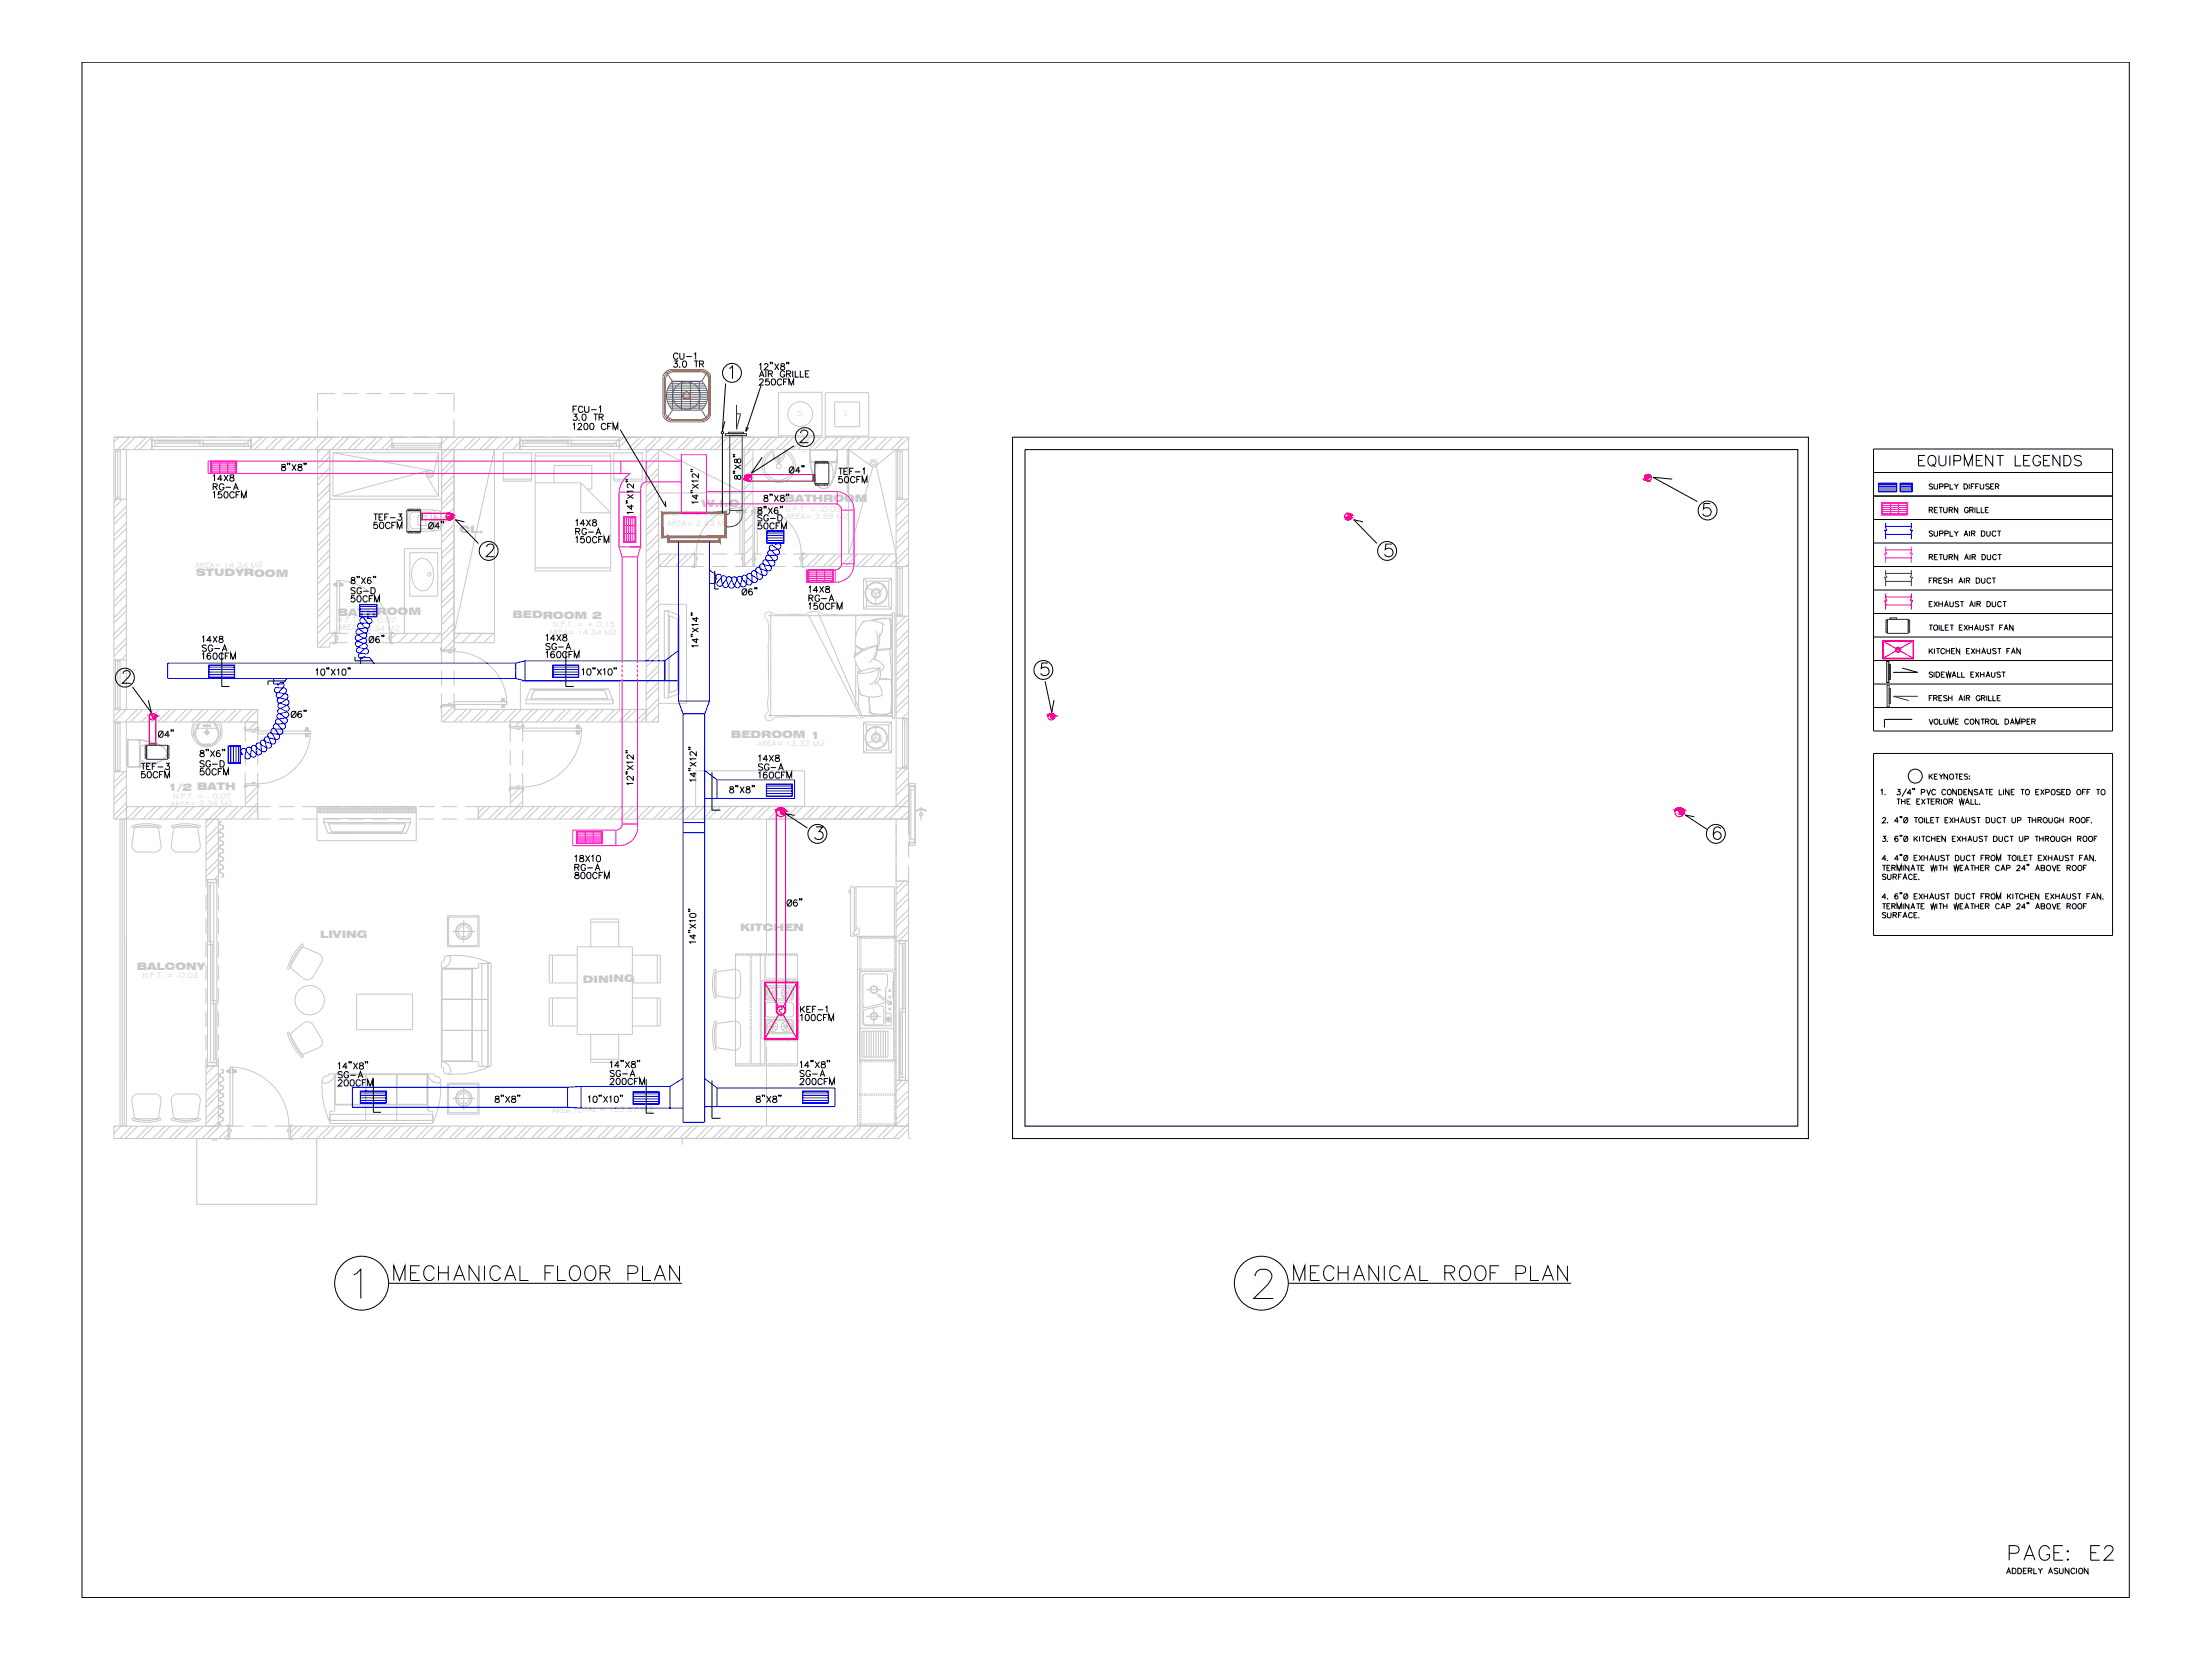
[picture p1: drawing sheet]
<svg xmlns="http://www.w3.org/2000/svg" width="610mm" height="457mm" viewBox="0 0 610 457" stroke-linecap="round" stroke-linejoin="round" font-family="sans-serif">
<defs><g id="words">
<g font-size="7.9">
<text x="107.2" y="354.2">MECHANICAL FLOOR PLAN</text>
<text x="355.2" y="354.2">MECHANICAL ROOF PLAN</text>
</g>
<text font-size="7.5" x="552.4" y="431.1">PAGE: E2</text>
<text font-size="6.6" x="527.4" y="129.8">EQUIPMENT LEGENDS</text>
<g font-size="5.3">
<text x="216.3" y="131.6">Ø4&quot;</text>
<text x="116.8" y="147.1">Ø4&quot;</text>
<text x="203.2" y="165.1">Ø6&quot;</text>
<text x="100.5" y="178.5">Ø6&quot;</text>
<text x="79" y="199">Ø6&quot;</text>
<text x="215.5" y="250.8">Ø6&quot;</text>
</g>
<g font-size="4.9">
<text x="184.5" y="100.2">CU-1</text>
<text x="156.6" y="117.1">3.0 TR</text>
<text x="156.6" y="115">FCU-1</text>
<text x="156.6" y="119.6">1200 CFM</text>
<text x="230" y="131.9">TEF-1</text>
<text x="57.5" y="136.2">RG-A</text>
<text x="101.6" y="144.6">TEF-3</text>
<text x="157.3" y="148.5">RG-A</text>
<text x="157.3" y="146">14X8</text>
<text x="207.8" y="145">SG-D</text>
<text x="95.6" y="161.9">8&quot;X6&quot;</text>
<text x="221.5" y="166.9">RG-A</text>
<text x="149.2" y="177.8">14X8</text>
<text x="54.7" y="180.6">SG-A</text>
<text x="149.2" y="180.3">SG-A</text>
<text x="42.3" y="204.3">Ø4&quot;</text>
<text x="37.7" y="213.4">TEF-3</text>
<text x="54" y="212.7">SG-D</text>
<text x="207.8" y="213.4">SG-A</text>
<text x="207.8" y="211">14X8</text>
<text x="157.3" y="241.3">RG-A</text>
<text x="92.1" y="298.4">SG-A</text>
<text x="219.1" y="298.1">SG-A</text>
</g>
<g font-size="4.9" fill="#c7c8ca">
<text x="230" y="134.4">50CFM</text>
<text x="221.5" y="169.3">150CFM</text>
<text x="219.4" y="282.6">100CFM</text>
</g>
<g font-size="4.9" fill="#00f">
<text x="207.8" y="147.1">50CFM</text>
<text x="95.6" y="167.2">50CFM</text>
</g>
<g font-size="4.4">
<text x="208.1" y="107.2">250CFM</text>
<text x="57.5" y="133.7">14X8</text>
<text x="95.6" y="164.7">SG-D</text>
<text x="221.5" y="164.4">14X8</text>
<text x="54.7" y="178.2">14X8</text>
<text x="219.4" y="280.1">KEF-1</text>
<text x="166.9" y="297.7">SG-A</text>
</g>
<g font-size="2.8" fill="#c7c8ca">
<text x="193.4" y="139.6">W.I.C.</text>
<text x="216.2" y="138.4">BATHROOM</text>
<text x="126.6" y="146.9" transform="rotate(1 126.6 146.9)">CL.</text>
<text x="54" y="158.7">STUDYROOM</text>
<text x="93.1" y="169.7" transform="rotate(-1 93.1 169.7)">BATHROOM</text>
<text x="141.3" y="170.4">BEDROOM 2</text>
<text x="201.5" y="203.4">BEDROOM 1</text>
<text x="46.2" y="217.9" transform="rotate(-1 46.2 217.9)">1/2 BATH</text>
<text x="203.9" y="256.5" transform="rotate(1 203.9 256.5)">KITCHEN</text>
<text x="88.2" y="258.6" transform="rotate(-1 88.2 258.6)">LIVING</text>
<text x="37.7" y="267.3">BALCONY</text>
<text x="160.6" y="270.8" transform="rotate(-1 160.6 270.8)">DINING</text>
</g>
<g font-size="2.2" fill="#c7c8ca">
<text x="184.5" y="142.2">N.P.T. = +0.02</text>
<text x="216.4" y="141.1">N.P.T. = -0.03</text>
<text x="216.6" y="143">AREA= 3.59 M2</text>
<text x="183.9" y="144.9" transform="rotate(1 183.9 144.9)">AREA= 2.43 M2</text>
<text x="53.8" y="156.5" transform="rotate(-1 53.8 156.5)">AREA= 14.34 M2</text>
<text x="93.1" y="171.5">N.P.T. = - 0.07</text>
<text x="93.1" y="173.7" transform="rotate(1 93.1 173.7)">AREA= 4.34 M2</text>
<text x="151.2" y="174.9" transform="rotate(1 151.2 174.9)">AREA= 14.34 M2</text>
<text x="47.7" y="220.2">N.P.T. = - 0.07</text>
<text x="47" y="222.3" transform="rotate(-1 47 222.3)">AREA= 2.34 M2</text>
<text x="152.1" y="306.7" transform="rotate(-1 152.1 306.7)">AREA TOTAL = 153.57 M2</text>
</g>
</g></defs>
<!-- layer: 0 -->
<g fill="none" stroke="#000" stroke-width=".28">
<path d="M516.3 123.7h65.9v77.8h-65.9zM516.3 136.7h65.9M516.3 130.2h65.9M516.3 149.6h65.9M516.3 143.2h65.9M516.3 156.1h65.9M516.3 162.6h65.9M516.3 169.1h65.9M516.3 175.6h65.9M516.3 182h65.9M516.3 188.5h65.9M516.3 195h65.9"/>
<path d="M516.3 207.6h65.9v50.2h-65.9z"/>
</g>
<!-- layer: TEXTS -->
<g fill="none" stroke="#000" stroke-width=".28">
<path d="M212.4 99.9l-.2 .5M212.9 99.9h-.2h.2l-.2 .5M216.9 99.9l-.1 .5M217.4 99.9h-.2h.2l-.2 .5M201 101.6l.9-.7v3.5M209.3 100.5l.4-.3v1.7M210.7 100.6l.3-.4 .5 .1 .2 .2-1.1 1.4h1.1M213.5 100.2l1.1 1.7M214.6 100.2l-1.1 1.7M215.3 100.3v.5l1 .5a.57 .57 0 0 1-.6 .7 .57 .57 0 0 1-.6-.7l1.1-.7-.1-.3zM220.5 102.2v1.7h1M220.6 119.4l.4-.7 1-.2a.86 .86 0 0 1 .4 1.3l-1.9 2.2h2.3"/>
<path d="M221.9 103h.7M223 102.2h-1.1v1.7h1.1M77.7 128.1v.5l.8 .2 .2 .3a.57 .57 0 0 1-.5 .6 .57 .57 0 0 1-.6-.6l1-.7v-.3zM79.4 127.7h-.2h.2l-.2 .4M79.9 127.7h-.2h.2l-.2 .4M80.5 128l1.1 1.7M81.6 128l-1.1 1.7M82.2 128.1v.5l.8 .2 .3 .3a.57 .57 0 0 1-.6 .6 .57 .57 0 0 1-.6-.6l1.1-.7-.1-.3zM83.9 127.7h-.2h.2l-.2 .4M84.4 127.7h-.2h.2l-.2 .4M172.6 138.5v.2v-.2l.4 .2M172.6 138v.2v-.2l.4 .2"/>
<path d="M172.6 132.7v.1v-.1l.4 .1M172.6 132.2v.1v-.1l.4 .1M172.9 136.3l1.7 1.1M174 139.1v1.2l-1.1-.8h1.7M174.6 135.4h-1.7l.3 .4M174.6 133.3v1.2l-1.1-1h-.5l-.1 .7 .4 .2M174.6 136.3l-1.7 1.1M190.5 135.7v.1v-.1l.4 .1M190.5 135.2v.1v-.1l.4 .1M190.5 129.8v.2v-.2l.4 .2M190.5 129.3v.2v-.2l.4 .2M190.7 133.4l1.8 1.2"/>
<path d="M191.9 136.3v1.2l-1.2-.8h1.8M192.5 138.4h-1.8l.4 .4M192.5 132.5h-1.8l.4 .5M192.5 130.5v1.2l-.9-.9-.5-.2-.3 .1-.1 .5 .5 .4M192.5 133.4l-1.8 1.2M202.2 130.3v.2v-.2l.4 .2M202.2 129.8l.4 .2M202.2 125.8v.1v-.1l.4 .1M202.2 125.3l.4 .1M202.4 128.1l1.8 1.1M202.5 131.1v.9h.3l.8-1a.59 .59 0 0 1 .6 .4 .59 .59 0 0 1-.4 .7l-.5-.2-.3-.8zM202.5 126.6v.8l.3 .1 .8-1.1a.53 .53 0 0 1 .6 .7 .53 .53 0 0 1-.9 .2l-.3-.7z"/>
<path d="M204.2 128.1l-1.8 1.1M210.7 136.6v.4a.72 .72 0 0 1 .8 .3 .72 .72 0 0 1 0 .8l-.9-.1v-.5l1-.6-.3-.4zM212.3 136.2h-.1h.1l-.1 .5M212.8 136.2h-.1h.1l-.1 .5M213.4 136.5l1.1 1.7M214.5 136.5l-1.1 1.7M215.2 136.6v.4a.72 .72 0 0 1 .8 .3 .72 .72 0 0 1 0 .8l-.9-.1v-.5l1-.6-.3-.4zM216.9 136.2h-.2h.2l-.2 .5M217.4 136.2h-.2h.2l-.2 .5M471.3 138.8h-1.7l-.1 1.5a1.21 1.21 0 0 1 1.8-.1 1.21 1.21 0 0 1-.2 1.8 1.21 1.21 0 0 1-1.8-.4M532.6 133.6l-.3-.2-.6 .2 .1 .3 .8 .5v.2l-.3 .2-.6-.2M533 133.4v1l.4 .4 .5-.2 .1-1.2"/>
<path d="M534 139.8h-.9v1.5h.9M534.4 139.8h1M534.5 134.1h.9v-.7h-.9v1.4M534.9 139.8v1.5M535.6 139.8v1.1l.5 .4 .3-.1 .2-.3v-1.1M536 134.1h.8v-.7h-.8v1.4M537.4 133.4v1.4h.9M538.6 133.4l.5 .7 .6-.7M539.1 134.1v.7M539.5 139.8v1.5l-.9-1.5v1.5M541.3 133.4a.79 .79 0 0 1 .9 .4 .79 .79 0 0 1-.3 .9l-.6 .1zM542.7 133.4v1.4"/>
<path d="M543.2 134.1h.6M544.1 133.4h-.9v1.4M544.3 139.8v1.5M544.5 134.1h.5M544.8 139.8v1.5h.9M545.4 133.4h-.9v1.4M545.7 133.4v1l.4 .4 .4-.1 .2-.3v-1M546 139.8v1.5h.8M548 139.8h-.9v1.5h.9M548.2 133.6l-.3-.2-.7 .2 .2 .3 .7 .3 .1 .4-.3 .2-.7-.2M548.6 134.1h.5M549.5 133.4h-.9v1.4h.9"/>
<path d="M549.9 134.1l.8-.1 .2-.4-.4-.2h-.6v1.4M550.4 134.1l.5 .7M134.1 150.7l.2-.4 .5-.4 1 .2a.79 .79 0 0 1 .1 1.2l-1.9 2.1h2.3M174.6 141.2h-1.7l.3 .4M383.6 149.9h-1.7l-.2 1.5a1.23 1.23 0 0 1 1.9 0 1.23 1.23 0 0 1-.2 1.8 1.23 1.23 0 0 1-1.8-.5M531.7 140.5h.6l.3-.4-.3-.3h-.6v1.5M531.7 153.5h.6l.3-.4-.1-.2-.8-.1v1.5M531.7 160h.5M532.1 140.5l.5 .8M532.1 153.5l.5 .8M532.5 159.3h-.8v1.4M532.6 146.5l-.3-.2-.6 .2 .1 .4 .8 .5-.3 .4-.6-.2"/>
<path d="M532.9 160l.8-.1 .2-.3-.2-.3h-.8v1.4M533 146.3v1.1l.4 .4 .5-.2 .1-1.3M533.1 140.5h.5M533.1 153.5h.5M533.4 160l.5 .7M534 152.8h-.9v1.5h.9M534.3 160h.6M534.4 152.8h1M534.5 147.1l.9-.1v-.6l-.9-.1v1.5M534.9 152.8v1.5M535.2 159.3h-.9v1.4h.9M535.6 152.8v1l.5 .5 .3-.1 .2-.4v-1"/>
<path d="M536 147.1l.8-.1v-.6l-.8-.1v1.5M536.6 159.5l-.3-.2-.7 .2 .2 .4 .8 .4-.3 .4-.7-.2M537 160h1M537 159.3v1.4M537.2 140.5h.8v-.5l-.8-.2v1.5M537.2 153.5l.8-.1v-.4l-.8-.2v1.5M537.4 146.3v1.5h.9M537.6 140.5l.5 .8M537.6 153.5l.5 .8M538 159.3v1.4M538.6 146.3l.5 .7 .6-.7M539.1 147v.8"/>
<path d="M539.5 152.8v1.5l-.9-1.5v1.5M541.3 147.8l.5-1.5 .6 1.5M541.3 159.3v1.4M541.4 154.3l.5-1.5 .6 1.5M541.5 147.3h.6M541.6 153.8h.7M541.9 160l.9-.1v-.5l-.9-.1v1.4M542.4 160l.4 .7M542.4 140.2a.54 .54 0 0 0-.6-.4 .54 .54 0 0 0-.4 .6v.4a.53 .53 0 0 0 .5 .5 .53 .53 0 0 0 .5-.5h-.3M542.8 146.3v1.5M542.8 140.5h.9l.1-.4-.3-.3h-.7v1.5M542.9 152.8v1.5"/>
<path d="M543.3 147l.8-.1 .1-.4-.9-.2v1.5M543.3 140.5l.5 .8M543.5 153.5l.8-.1 .1-.3-.1-.2-.8-.1v1.5M543.8 147l.5 .8M543.9 153.5l.5 .8M544.6 159.3h.5a.78 .78 0 0 1 .5 .7 .78 .78 0 0 1-.5 .7h-.5zM546 146.3h.6a.77 .77 0 0 1 .4 .8 .77 .77 0 0 1-.4 .7h-.6zM546 159.3v1l.5 .4 .5-.2v-1.2M546.2 152.8h.5a.78 .78 0 0 1 .5 .7 .78 .78 0 0 1-.5 .8h-.5zM547.1 140.5h.6M547.5 146.3l.1 1.3 .3 .2 .5-.2 .1-1.3M547.7 152.8v1.3l.3 .2 .5-.2 .1-1.3"/>
<path d="M548.6 159.6a.52 .52 0 0 0-.6-.3 .52 .52 0 0 0-.4 .6 .6 .6 0 0 0 .2 .7 .6 .6 0 0 0 .7-.1l.1-.1M549 159.3h1M549.5 159.3v1.4M550 146.7a.52 .52 0 0 0-.6-.4 .52 .52 0 0 0-.4 .6v.3a.52 .52 0 0 0 .4 .6 .52 .52 0 0 0 .6-.4M550.2 153.2a.55 .55 0 0 0-.6-.4 .55 .55 0 0 0-.5 .6 .6 .6 0 0 0 .3 .8 .6 .6 0 0 0 .8-.3M550.4 146.3h1M550.6 152.8h.9M551 146.3v1.5M551.1 152.8v1.5M190.5 175.3v.1v-.1l.4 .1M190.5 174.8l.4 .1M190.5 169.4v.2v-.2l.4 .2"/>
<path d="M190.5 168.9v.2v-.2l.4 .2M190.7 173.1l1.8 1.1M191.9 175.9v1.2l-1.2-.8h1.8M191.9 170v1.2l-1.2-.8h1.8M192.5 178h-1.8l.4 .4M192.5 172.1h-1.8l.4 .5M192.5 173.1l-1.8 1.1M531.7 166.5h.5M531.7 172.3h.9M531.7 178.7v1.5M532 179.3l.6 .9M532.1 172.3v1.4"/>
<path d="M532.5 165.8h-.8v1.4h.8M532.6 178.7l-.9 1M533 165.8l.9 1.4M533 172.5l.2-.2a.66 .66 0 0 1 .8 .7 .66 .66 0 0 1-1 .5zM533.1 178.7v1.5M533.6 178.7h1M533.9 165.8l-.9 1.4M534.1 178.7v1.5M534.3 166.5h1M534.3 165.8v1.4M534.4 172.3v1.4M535 172.3v1.4h.8"/>
<path d="M535.3 165.8v1.4M535.8 167.2l.6-1.4 .5 1.4M535.9 179.1a.55 .55 0 0 0-.6-.4 .55 .55 0 0 0-.4 .6 .6 .6 0 0 0 .2 .8 .6 .6 0 0 0 .8-.3M536.1 166.7h.6M536.1 172.9h.5M536.3 178.7v1.5M536.3 179.4h1M537 172.3h-.9v1.4h.9M537.3 178.7v1.5M537.4 165.8v1.2l.3 .2 .6-.2v-1.2M537.4 172.3h1M537.8 179.4h.6"/>
<path d="M537.9 172.3v1.4M538.7 178.7h-.9v1.5h.9M539.8 160.7l.6-1.4 .5 1.4M539.8 166l-.3-.2h-.5v.5l.7 .3 .1 .4-.3 .2-.7-.2M539.9 172.9h.6M540 160.2h.7M540.1 178.7v1.5l-1-1.5v1.5M540.2 165.8h1M540.7 165.8v1.4M540.8 172.3h-.9v1.4h.9M541.3 172.3l.9 1.4M541.9 179.4h.6"/>
<path d="M542.2 172.3l-.9 1.4M542.6 172.9h1M542.6 172.3v1.4M542.8 167.2l.5-1.4 .6 1.4M542.8 178.7h-.9v1.5h.9M543 166.7h.7M543.2 178.7l1 1.5M543.6 172.3v1.4M544.1 173.7l.6-1.4 .5 1.4M544.2 178.7l-1 1.5M544.3 165.8v1.4M544.4 173.2h.6"/>
<path d="M544.6 179.4h1M544.6 178.7v1.5M544.8 166.5l.9-.1 .1-.4-.1-.2h-.9v1.4M545.3 166.5l.5 .7M545.6 178.7v1.5M545.7 172.3v1.2l.3 .2 .6-.2v-1.2M546.3 179.7h.7M547.6 165.8h.4a.75 .75 0 0 1 .6 .7 .75 .75 0 0 1-.6 .7h-.4zM547.7 178.7v1.3l.3 .2 .5-.2 .1-1.3M548.1 172.5l-.3-.2-.7 .2 .2 .3 .8 .5-.3 .4-.7-.2M548.5 172.3h1M549 165.8v1l.4 .4 .4-.1 .2-.3v-1"/>
<path d="M549 172.3v1.4M550.1 178.9l-.3-.2-.7 .2 .2 .4 .8 .4-.3 .5-.7-.2M550.5 178.7h1M551 178.7v1.5M551.1 172.9h.5M551.5 166.1a.52 .52 0 0 0-.6-.3 .52 .52 0 0 0-.4 .5 .6 .6 0 0 0 .2 .8 .6 .6 0 0 0 .8-.1v-.1M552 172.3h-.9v1.4M552 165.8h.9M552.3 173.7l.6-1.4 .5 1.4M552.4 165.8v1.4M552.5 173.2h.7M553.1 179.4h.5"/>
<path d="M554 178.7h-.9v1.5M554.5 179.7h.7M554.8 172.3v1.4l-1-1.4v1.4M556.8 178.7v1.5l-1-1.5v1.5M33.9 185.7l.2-.5a1.07 1.07 0 0 1 1.6 0 1.05 1.05 0 0 1-.3 1.4l-1.7 1.7h2.4M87.1 184.7l.3-.3v1.7M88.6 184.4h.2a.89 .89 0 0 1 .7 .8 .89 .89 0 0 1-.7 .9l-.3-.3-.1-.5zM90.2 184.1h-.2h.2l-.2 .4M90.7 184.1h-.2h.2l-.2 .4M91.3 184.4l1.1 1.7M92.4 184.4l-1.1 1.7M92.9 184.7l.4-.3v1.7"/>
<path d="M94.5 184.4h.2a.91 .91 0 0 1 .7 .8 .91 .91 0 0 1-.7 .9 1.1 1.1 0 0 1-.2-1.7zM96 184.1h-.1h.1l-.1 .4M96.5 184.1h-.2h.2l-.2 .4M160.4 184.7l.4-.4v1.8M162 184.4a.85 .85 0 0 1 1 .6 .85 .85 0 0 1-.6 1.1h-.2a1.08 1.08 0 0 1-.2-1.7zM163.5 184.1h-.1h.1l-.1 .4M164 184.1h-.1h.1l-.1 .4M164.6 184.3l1.2 1.8M165.8 184.3l-1.2 1.8M166.2 184.7l.5-.4v1.8M167.8 184.4a.85 .85 0 0 1 1 .6 .85 .85 0 0 1-.6 1.1h-.2a1.08 1.08 0 0 1-.2-1.7zM169.4 184.1h-.2h.2l-.2 .4"/>
<path d="M169.9 184.1h-.2h.2l-.2 .4M288.8 182.7h-1.7l-.1 1.5a1.23 1.23 0 0 1 1.8 0 1.23 1.23 0 0 1-.2 1.8 1.23 1.23 0 0 1-1.8-.5M531.7 198.2l.5 1.4 .6-1.4M531.7 192.4h.5M532.5 191.7h-.8v1.4M532.6 185.4l-.3-.2-.5 .1v.5l.7 .2 .1 .4-.3 .2-.6-.2M532.9 192.4l.8-.1 .2-.4-.4-.2h-.6v1.4M533 185.2v1.4M533.3 198.2a.66 .66 0 0 1 .8 .7 .66 .66 0 0 1-.8 .6l-.3-.4zM533.4 192.4l.5 .7M533.6 185.2h.5a.78 .78 0 0 1 .4 .7 .78 .78 0 0 1-.4 .7h-.5zM534.3 192.4h.6"/>
<path d="M534.5 198.2v1.4h.9M535 185.9h.5M535.2 191.7h-.9v1.4h.9M535.7 198.2l.1 1.2 .3 .2 .5-.2v-1.2M535.9 185.2h-.9v1.4h.9M536.3 185.2l.3 1.4 .4-1.4 .4 1.4 .3-1.4M536.6 191.9l-.3-.2-.7 .2 .2 .3 .8 .5-.3 .4-.7-.2M537 191.7v1.4M537 192.4h1M537.2 199.6v-1.4l.5 1.4 .6-1.4v1.4M538 186.6l.5-1.4 .6 1.4M538 191.7v1.4"/>
<path d="M538.2 186.2h.6M538.8 198.8h.6M539.5 185.2v1.4h.8M539.7 198.2h-.9v1.4h.9M539.8 193.1l.6-1.4 .5 1.4M540 192.7h.7M540.6 185.2v1.4h.9M541.3 191.7v1.4M541.9 192.4l.9-.2v-.4l-.9-.1v1.4M542.4 192.4l.4 .7M542.5 198.5a.52 .52 0 0 0-.6-.3 .52 .52 0 0 0-.4 .5 .6 .6 0 0 0 .2 .8 .6 .6 0 0 0 .7-.1l.1-.1M543.1 185.9h.6"/>
<path d="M543.2 198.2a.65 .65 0 0 1 .8 .7 .65 .65 0 0 1-1 .5l-.1-.7zM544 185.2h-.9v1.4h.9M544.4 185.2l1 1.4M545.4 198.2v1.4l-1-1.4v1.4M545.4 185.2l-1 1.4M545.7 192a.55 .55 0 0 0-.7-.3 .55 .55 0 0 0-.4 .5 .6 .6 0 0 0 .3 .8 .6 .6 0 0 0 .8-.2v-.2h-.4M545.8 185.9h1M545.8 185.2v1.4M545.9 198.2h1M546 192.4l1-.2v-.4l-1-.1v1.4M546.1 180.2l.6-1.5 .5 1.5M546.4 198.2v1.4"/>
<path d="M546.6 192.4l.4 .7M546.8 185.2v1.4M547.1 198.8h.9l.1-.4-.3-.2h-.7v1.4M547.3 186.6l.6-1.4 .5 1.4M547.5 186.2h.7M547.5 191.7v1.4M547.7 198.8l.4 .8M548 191.7v1.4h.9M548.8 185.2v1l.4 .4h.4l.2-.4v-1M548.9 198.2a.66 .66 0 0 1 .8 .7 .66 .66 0 0 1-.8 .6l-.3-.4zM549.2 191.7v1.4h.8M550.1 198.2v1.4h.9"/>
<path d="M550.4 192.4h.6M551.3 185.4l-.3-.2-.6 .1v.5l.7 .2 .2 .4-.3 .2-.7-.2M551.3 191.7h-.9v1.4h.9M551.7 185.2h.9M552.2 185.2v1.4M552.6 198.2h.5a.78 .78 0 0 1 .5 .7 .78 .78 0 0 1-.5 .7h-.5zM554 199.6l.6-1.4 .5 1.4M554.2 199.1h.7M554.3 180.2l.5-1.5 .6 1.5M555.5 199.6v-1.4l.6 1.4 .5-1.4v1.4M557.2 198.9l.8-.1 .2-.4-.4-.2h-.6v1.4M558.6 198.8h.6"/>
<path d="M559.5 198.2h-.9v1.4h.9M559.9 198.8h.8l.2-.4-.3-.2h-.7v1.4M560.4 198.8l.5 .8M55.3 206.9v.5l.7 .2 .3 .4a.59 .59 0 0 1-.6 .6 .59 .59 0 0 1-.6-.6l1.1-.8-.3-.4zM56.9 206.6h-.1h.1l-.1 .4M57.4 206.6h-.1h.1l-.1 .4M58 206.8l1.2 1.7M59.2 206.8l-1.2 1.7M60.6 207.1v-.2a.84 .84 0 0 0-1.1 .5 .84 .84 0 0 0 .4 1 .55 .55 0 0 0 .8-.2 .55 .55 0 0 0-.4-.8 .55 .55 0 0 0-.7 .6M61.5 206.6h-.2h.2l-.2 .4M62 206.6h-.2h.2l-.2 .4M172.6 213.2v.2v-.2l.4 .2"/>
<path d="M172.6 212.7v.2v-.2l.4 .2M172.6 207.3v.2v-.2l.4 .2M172.6 206.8v.2v-.2l.4 .2M172.8 210.9l1.7 1.2M174.5 215.9h-1.7l.3 .4M174.5 213.8v1.2l-.8-.8-.6-.3-.3 .3v.4l.4 .3M174.5 210.1h-1.7l.3 .4M174.5 208v1.2l-.8-.9-.6-.2-.3 .3v.3l.4 .4M174.5 210.9l-1.7 1.2M189.9 212.3v.1v-.1l.4 .1M189.9 211.8v.1v-.1l.4 .1M189.9 206.4v.2v-.2l.4 .2"/>
<path d="M189.9 205.9v.2v-.2l.4 .2M190.1 210.1l1.8 1.1M191.3 212.9v1.2l-1.2-.9h1.8M191.9 215h-1.8l.4 .4M191.9 209.1h-1.8l.4 .5M191.9 207.1v1.1l-1.3-1.1-.5 .4 .1 .5 .3 .2M191.9 210.1l-1.8 1.1M201.2 216.9v.3l.2 .2a.61 .61 0 0 1 .8 .4 .61 .61 0 0 1-.3 .8 .61 .61 0 0 1-.8-.4l.2-.6 .8-.4-.1-.3zM202.9 216.5h-.2h.2l-.2 .5M203.4 216.5h-.2h.2l-.2 .5M203.9 216.8l1.2 1.7M205.1 216.8l-1.2 1.7"/>
<path d="M205.8 216.9l-.1 .3 .2 .2a.61 .61 0 0 1 .8 .4 .61 .61 0 0 1-.3 .8 .61 .61 0 0 1-.8-.4l.3-.6 .8-.4-.1-.3zM207.4 216.5h-.2h.2l-.2 .5M207.9 216.5h-.2h.2l-.2 .5M531.7 213.3v1.5M532 213.9l.6 .9M532.6 213.3l-.9 .9M533.1 214h.5M534 213.3h-.9v1.5h.9M534.4 213.3l.6 .7 .5-.7M535 214v.8M536.7 213.3v1.5l-.9-1.5v1.5M537.4 213.5a.64 .64 0 0 1 1 .5 .64 .64 0 0 1-1 .5z"/>
<path d="M538.8 213.3h.9M539.3 213.3v1.5M540 214h.6M540.9 213.3h-.9v1.5h.9M542.3 213.5l-.4-.2-.6 .2 .2 .4 .8 .4-.4 .5-.6-.3M542.8 213.8h.1M542.8 214.6h.1M224.9 227.9h1.8l-1 1.3a1.12 1.12 0 0 1 1.2 1.3 1.12 1.12 0 0 1-1.5 .9l-.5-.2-.4-.5M474.2 228.4a1.01 1.01 0 0 0-1.5-.4 2.62 2.62 0 0 0 0 3.2 1.08 1.08 0 0 0 1.6-.5 1.08 1.08 0 0 0-.8-1.5 1.08 1.08 0 0 0-1.3 1M166.6 242.1v-1.7l.6 1.7 .7-1.7v1.7M189.8 256.9v.1v-.1l.4 .1M189.8 256.4v.1v-.1l.4 .1"/>
<path d="M189.8 251v.2v-.2l.4 .2M189.8 250.5v.2v-.2l.4 .2M190.1 254.7l1.7 1.1M190.1 251.9l.7-.2a.77 .77 0 0 1 1 .6 .93 .93 0 0 1-.9 .6 .93 .93 0 0 1-.8-.7zM191.2 257.5v1.2l-1.1-.8h1.7M191.8 259.6h-1.7l.3 .4M191.8 253.7h-1.7l.3 .5M191.8 254.7l-1.7 1.1M96.3 292.7h-.2h.2l-.2 .4M96.8 292.7h-.2h.2l-.2 .4M100.8 292.7h-.1h.1l-.1 .4M101.3 299.3v-1.7l.7 1.7 .6-1.7v1.7"/>
<path d="M101.3 292.7h-.1h.1l-.1 .4M168.1 292.9l.5-.4v1.8M170.7 293.7h-1.3l.9-1.2v1.8M171.3 292.3h-.2h.2l-.2 .4M171.8 292.3h-.2h.2l-.2 .4M172.3 292.5l1.2 1.8M173.5 292.5l-1.2 1.8M174.1 292.6v.5l.8 .3 .2 .3a.59 .59 0 0 1-.5 .6 .59 .59 0 0 1-.6-.4l.2-.5 .9-.5-.1-.3zM175.8 292.3h-.2h.2l-.2 .4M176.3 298.9v-1.7l.6 1.7 .7-1.7v1.7M176.3 292.3h-.2h.2l-.2 .4M223.6 292.3h-.2h.2l-.2 .4"/>
<path d="M224.1 292.3h-.2h.2l-.2 .4M228.1 292.3h-.1h.1l-.1 .4M228.6 292.3h-.1h.1l-.1 .4M136.6 302.2v.5l.8 .2 .2 .4a.59 .59 0 0 1-.6 .6 .59 .59 0 0 1-.6-.6l1.1-.8-.1-.3zM138.2 301.8h-.1h.1l-.1 .5M138.8 301.8h-.2h.2l-.2 .5M139.3 302.1l1.2 1.7M140.5 302.1l-1.2 1.7M141.1 302.2v.5l.8 .2 .2 .4a.59 .59 0 0 1-.6 .6 .59 .59 0 0 1-.5-.6l1.1-.8-.1-.3zM142.8 301.8h-.2h.2l-.2 .5M143.3 301.8h-.2h.2l-.2 .5M162.1 302.4l.4-.3v1.7"/>
<path d="M163.6 302.2a.85 .85 0 0 1 1.1 .6 .85 .85 0 0 1-.6 1h-.2a1.17 1.17 0 0 1-.3-1.6zM165.2 301.8h-.2h.2l-.2 .5M165.7 301.8h-.1h.1l-.1 .5M166.3 302.1l1.2 1.7M167.5 302.1l-1.2 1.7M168 302.4l.3-.3v1.7M169.5 302.2a.85 .85 0 0 1 1 .6 .85 .85 0 0 1-.6 1l-.4-.1-.1-.2-.1-.6zM171.1 301.8l-.2 .5M171.6 301.8h-.2h.2l-.2 .5M208.6 302.2v.5l.7 .2 .3 .4a.59 .59 0 0 1-.6 .6 .59 .59 0 0 1-.6-.6l1.1-.8-.1-.3zM210.2 301.8h-.2h.2l-.2 .5M210.7 301.8h-.1h.1l-.1 .5"/>
<path d="M211.3 302.1l1.2 1.7M212.5 302.1l-1.2 1.7M213.1 302.2v.5l.8 .2 .2 .4a.59 .59 0 0 1-.6 .6 .59 .59 0 0 1-.6-.6l1.1-.8-.1-.3zM214.7 301.8h-.1h.1l-.1 .5M215.3 301.8h-.2h.2l-.2 .5M97.5 351.3l.8-.4 1.1-1.1v8M345.9 351.7a1.99 1.99 0 0 1 1.5-1.9h1.5a1.97 1.97 0 0 1 1.2 3.1l-.7 1.1-3.9 3.8h5.4"/>
</g>
<!-- layer: AA -->
<g fill="#f00" stroke="#f00" stroke-width=".28">
<path d="M41.9 196.6h.2z"/>
<path d="M41.3 197.1h.2z"/>
<path d="M42.1 197.9h.8z"/>
<path d="M42.4 198h.2z"/>
<path d="M42.4 198h.3z"/>
<path d="M206.1 131.7h.2z"/>
<path d="M289.6 196.6h.2z"/>
<path d="M288.9 197.1h.2z"/>
<path d="M288.9 197.1h.1z"/>
<path d="M290 198h.2z"/>
<path d="M290 198h.3z"/>
<path d="M371.5 142.4h.1z"/>
<path d="M372 142.7l.2 .2z"/>
<path d="M372 142.7h.3z"/>
<path d="M371.3 143.3h.2z"/>
<path d="M371.3 143.3h.3z"/>
<path d="M215 222.6h.3z"/>
<path d="M214.1 223.3h.2z"/>
<path d="M215.1 223.5h.2z"/>
<path d="M215.6 224.5h.3z"/>
<path d="M215.6 224.5h.4z"/>
<path d="M462.7 222.6h.2z"/>
<path d="M461.7 223.3h.2z"/>
<path d="M463.3 224.5h.2z"/>
<path d="M463.3 224.5h.3z"/>
<path d="M454.1 131.7h.2z"/>
<path d="M41.9 196.6h.4zM41.9 196.6h.4z"/>
<path d="M41.9 196.6l.4 .1zM41.8 196.7h.5z"/>
<path d="M41.8 196.7h.6zM41.7 196.7h.7z"/>
<path d="M41.7 196.7h.8zM41.6 196.7h.9z"/>
<path d="M41.6 196.7l1 .1zM41.6 196.7l1 .1z"/>
<path d="M41.5 196.8h1.1zM41.5 196.8l1.1 .1z"/>
<path d="M42.6 196.9h.1zM42.6 196.9h.1z"/>
<path d="M41.5 196.9h1.1zM41.5 196.9h1z"/>
<path d="M42.5 196.9l.3 .1zM42.5 196.9l.3 .1z"/>
<path d="M41.4 196.9h1.1zM41.4 196.9l1 .1z"/>
<path d="M42.4 197l.4 .1zM42.4 197.1h.4z"/>
<path d="M41.3 197h1.1zM41.3 197l1.1 .1z"/>
<path d="M42.4 197.1h.4zM42.4 197.1h.4z"/>
<path d="M41.3 197.1h1.1zM41.3 197.1h1.1z"/>
<path d="M41.6 197.1h.8zM41.6 197.1h.8z"/>
<path d="M41.3 197.1h.3zM41.3 197.1h.3z"/>
<path d="M41.3 197.1h.3zM41.3 197.1h.2z"/>
<path d="M41.6 197.1h.8zM41.6 197.1h.7z"/>
<path d="M41.7 197.1h.6zM41.7 197.1h.6z"/>
<path d="M41.8 197.1h.5zM41.8 197.1h.5z"/>
<path d="M42.4 197.1l.5 .1zM42.2 197.2h.7z"/>
<path d="M41.9 197.1h.4zM41.9 197.1l.3 .1z"/>
<path d="M41.9 197.2h.3zM41.9 197.2l.2 .1z"/>
<path d="M42.2 197.2l.8 .2-.1-.2zM42.2 197.2l.8 .2h-.9z"/>
<path d="M42.1 197.4h.9zM42 197.4h1z"/>
<path d="M42 197.4h1zM42 197.4h1z"/>
<path d="M42.1 197.4l.9 .1zM42.1 197.4l.9 .1zM42.1 197.5h.9zM42.1 197.5h.9z"/>
<path d="M42.1 197.5l.9 .1zM42.1 197.5l.9 .1zM42.1 197.6h.9zM42.1 197.6h.9z"/>
<path d="M42.1 197.6l.9 .1zM42.1 197.6l.9 .1zM42.1 197.7h.9zM42.1 197.7h.9z"/>
<path d="M42.1 197.7h.9zM42.1 197.7l.8 .1zM42.1 197.8h.8zM42.1 197.8h.8z"/>
<path d="M42.1 197.8h.8zM42.1 197.8l.8 .1zM42.1 197.9h.8z"/>
<path d="M42.2 197.9h.7zM42.2 197.9h.6zM42.2 197.9h.6zM42.2 197.9h.6z"/>
<path d="M42.2 197.9h.6zM42.2 197.9l.5 .1zM42.3 198h.4zM42.3 198h.4z"/>
<path d="M42.3 198h.4zM42.3 198h.4zM42.4 198h.3zM42.4 198h.3z"/>
<path d="M206.2 130.8h.2zM206.1 130.8h.3z"/>
<path d="M206.1 130.8h.3zM206.1 130.8h.3z"/>
<path d="M206.1 130.8h.4zM205.9 130.8h.6zM205.9 130.8h.6zM205.9 130.8h.6z"/>
<path d="M205.9 130.8l.7 .1zM205.9 130.9h.7z"/>
<path d="M205.9 130.9h.7zM205.9 130.9h.7z"/>
<path d="M205.8 130.9h.9zM205.7 130.9h1z"/>
<path d="M205.7 130.9l1 .1zM205.6 131h1.1zM205.6 131h1.1zM205.6 131h1.1z"/>
<path d="M205.6 131l1.1 .1zM205.6 131.1h1.1z"/>
<path d="M205.6 131.1h1.1zM205.6 131.1h1.1z"/>
<path d="M205.6 131.1h1.1zM205.6 131.1h1.1z"/>
<path d="M205.6 131.1l1.1 .1zM205.6 131.1l1.1 .1z"/>
<path d="M205.5 131.1l.2 .1zM205.5 131.1l.2 .1z"/>
<path d="M205.7 131.2l1 .1zM205.7 131.2l1 .1z"/>
<path d="M205.5 131.2l.2 .1zM205.5 131.2l.2 .1z"/>
<path d="M205.7 131.3h1zM205.7 131.3h1z"/>
<path d="M205.4 131.3h.4zM205.4 131.3h.4z"/>
<path d="M205.8 131.3h.9zM205.8 131.3l.9 .1z"/>
<path d="M205.4 131.3l.5 .1zM205.4 131.3l.5 .1z"/>
<path d="M205.9 131.4h.8zM205.9 131.4h.8z"/>
<path d="M205.4 131.4h.5zM205.4 131.4h.5z"/>
<path d="M205.9 131.4h.8zM205.9 131.4l.8 .1z"/>
<path d="M205.4 131.4l.5 .1zM205.4 131.4l.5 .1z"/>
<path d="M205.9 131.5h.8zM205.9 131.5h.7z"/>
<path d="M205.4 131.5h.6zM205.4 131.5h.6z"/>
<path d="M206 131.5h.6zM206 131.5l.5 .1z"/>
<path d="M205.4 131.5l.6 .1zM205.4 131.5l.6 .1z"/>
<path d="M206 131.6h.5zM206 131.6h.5z"/>
<path d="M205.3 131.6h.7zM205.3 131.6h.7z"/>
<path d="M206 131.6h.5zM206 131.6h.4z"/>
<path d="M206.1 131.6h.3zM206.1 131.6l.3 .1z"/>
<path d="M206.1 131.7h.2zM206.1 131.7h.3z"/>
<path d="M205.3 131.6l.8 .1zM205.3 131.6l.8 .1z"/>
<path d="M205.3 131.7h.8zM205.3 131.7h.8z"/>
<path d="M205.3 131.7h.7zM205.3 131.7h.8z"/>
<path d="M205.3 131.7h.7zM205.3 131.7h.6z"/>
<path d="M205.3 131.7l.6 .1zM205.3 131.7l.6 .1z"/>
<path d="M205.3 131.8h.6zM205.3 131.8h.6z"/>
<path d="M205.4 131.8h.5zM205.4 131.8l.5 .1z"/>
<path d="M205.4 131.9h.5zM205.4 131.9l.4 .1z"/>
<path d="M205.4 132h.4zM205.4 132h.4z"/>
<path d="M205.4 132l.4 .1zM205.4 132l.4 .1z"/>
<path d="M205.5 132.1h.3zM205.5 132.1h.3z"/>
<path d="M205.5 132.1l.3 .1zM205.5 132.1l.3 .1z"/>
<path d="M205.5 132.2h.3zM205.5 132.2h.3zM205.6 132.2h.2zM205.6 132.2h.2z"/>
<path d="M205.6 132.2l.3 .1zM205.6 132.2l.3 .1z"/>
<path d="M205.6 132.3l.3 .1zM205.6 132.3l.3 .1z"/>
<path d="M205.7 132.4h.2zM205.7 132.4h.2z"/>
<path d="M205.7 132.4l.2 .1zM205.7 132.4l.2 .1z"/>
<path d="M205.9 132.5h.1zM205.9 132.5h.1z"/>
<path d="M289.6 196.6h.3zM289.5 196.6h.4z"/>
<path d="M289.5 196.6l.5 .1zM289.5 196.6l.5 .1z"/>
<path d="M289.4 196.7h.7zM289.3 196.7h.8z"/>
<path d="M289.3 196.7h.8zM289.2 196.7h.9z"/>
<path d="M289.2 196.7l1 .1zM289.2 196.7l1 .1z"/>
<path d="M289.2 196.8l1 .1zM289.1 196.9h1.1z"/>
<path d="M290.2 196.9h.2zM290.2 196.9h.2z"/>
<path d="M289.1 196.9h1.1zM289.1 196.9h1z"/>
<path d="M290.1 196.9l.3 .1zM290.1 196.9l.3 .1z"/>
<path d="M289 196.9h1.1zM289 197h1.1z"/>
<path d="M290.1 197l.4 .1zM290.1 197l.4 .1z"/>
<path d="M289 197h1.1zM289 197l1 .1z"/>
<path d="M290 197.1h.5zM290 197.1h.5z"/>
<path d="M288.9 197.1h1.1zM288.9 197.1h1.1z"/>
<path d="M289.2 197.1h.8zM289.2 197.1h.8z"/>
<path d="M288.9 197.1h.3zM288.9 197.1h.3z"/>
<path d="M288.9 197.1h.2zM288.9 197.1h.3z"/>
<path d="M289.3 197.1h.7zM289.3 197.1h.7z"/>
<path d="M289.4 197.1h.6zM289.4 197.1h.5z"/>
<path d="M288.9 197.1h.1zM288.9 197.1h.1z"/>
<path d="M289.5 197.1h.4zM289.5 197.1h.4z"/>
<path d="M290 197.1l.6 .1zM289.8 197.2h.8z"/>
<path d="M289.5 197.1h.4zM289.5 197.1l.3 .1z"/>
<path d="M289.6 197.2h.2zM289.6 197.2l.2 .1z"/>
<path d="M289.8 197.2l.8 .2v-.2zM289.8 197.2l.8 .2h-.9z"/>
<path d="M289.7 197.4h.9zM289.7 197.4h.9z"/>
<path d="M289.7 197.4h.9zM289.7 197.4h.9z"/>
<path d="M289.7 197.4l.9 .1zM289.7 197.4l.9 .1zM289.7 197.5h.9zM289.7 197.5h.9z"/>
<path d="M289.7 197.5l.9 .1zM289.7 197.5l.9 .1zM289.7 197.6h.9zM289.7 197.6h.9z"/>
<path d="M289.7 197.6h.9zM289.7 197.6l.9 .1zM289.7 197.7h.9zM289.7 197.7h.9z"/>
<path d="M289.7 197.7l.9 .1zM289.7 197.7l.9 .1zM289.8 197.8h.8zM289.8 197.8h.8z"/>
<path d="M289.8 197.8h.8zM289.8 197.8l.7 .1zM289.8 197.9h.7zM289.8 197.9h.7z"/>
<path d="M289.8 197.9h.7zM289.8 197.9h.6zM289.9 197.9h.5zM289.9 197.9h.5z"/>
<path d="M289.9 197.9h.5zM289.9 197.9l.5 .1zM289.9 198h.5zM289.9 198h.5z"/>
<path d="M289.9 198h.5zM289.9 198h.4zM290 198h.3zM290 198h.3z"/>
<path d="M371.7 141.5l.2 .1zM371.7 141.5l.2 .1z"/>
<path d="M371.8 141.6h.2zM371.8 141.6h.2z"/>
<path d="M371.8 141.6h.2zM371.8 141.6h.2z"/>
<path d="M371.8 141.6l.3 .1zM371.8 141.6l.3 .1z"/>
<path d="M371.9 141.7l.2 .1zM371.9 141.7l.2 .1zM371.9 141.8h.2zM371.9 141.8h.2z"/>
<path d="M371.9 141.8l.3 .1zM371.9 141.8l.3 .1z"/>
<path d="M371.9 141.9h.4zM371.9 141.9h.4z"/>
<path d="M371.9 141.9h.4zM371.9 141.9h.4z"/>
<path d="M371.9 141.9l.4 .1zM371.9 141.9l.4 .1z"/>
<path d="M371.9 142l.4 .1zM371.9 142l.4 .1z"/>
<path d="M371.9 142.1h.4zM371.9 142.1h.4z"/>
<path d="M371.9 142.1l.4 .1zM371.9 142.1l.4 .1z"/>
<path d="M371.8 142.2h.5zM371.8 142.2h.5zM371.8 142.2h.5zM371.8 142.2h.5z"/>
<path d="M371.8 142.2l.5 .1zM371.7 142.3h.6z"/>
<path d="M371.7 142.3h.6zM371.7 142.3h.6z"/>
<path d="M371.6 142.3l.7 .1zM371.6 142.3l.7 .1z"/>
<path d="M371.5 142.4h.1zM371.4 142.4h.2z"/>
<path d="M371.4 142.4h.3zM371.3 142.4h.4z"/>
<path d="M371.3 142.4h.4zM371.2 142.4h.5z"/>
<path d="M371.6 142.4h.7zM371.6 142.4h.7z"/>
<path d="M371.2 142.4l.6 .1zM371.1 142.5h.7z"/>
<path d="M371.1 142.5h.7zM371.1 142.5h.7z"/>
<path d="M371.7 142.4l.6 .2v-.2zM371.7 142.4l.6 .2z"/>
<path d="M371.1 142.5l.8 .1zM371.1 142.5l.8 .1z"/>
<path d="M371 142.6l1 .1zM371 142.6l1 .1z"/>
<path d="M371.9 142.6l.4 .1v-.1zM371.9 142.6l.4 .1z"/>
<path d="M371 142.7l1.1 .1zM371 142.7l1.1 .1z"/>
<path d="M371 142.8l1.1 .1zM371 142.8l1.1 .1z"/>
<path d="M371 142.9h1.2zM371 142.9h1.2z"/>
<path d="M371 142.9h1.2zM371 142.9l1.1 .1z"/>
<path d="M371 143h1.1zM371 143h1.1z"/>
<path d="M371 143h1.1zM371 143h1.1z"/>
<path d="M371 143h1.1zM371 143l1 .1z"/>
<path d="M371.1 143.1h.9zM371.1 143.1h.8z"/>
<path d="M371.1 143.1h.8zM371.1 143.1l.8 .1z"/>
<path d="M371.1 143.2h.8zM371.1 143.2h.7zM371.2 143.2h.6zM371.2 143.2h.6z"/>
<path d="M371.2 143.2h.6zM371.2 143.2l.5 .1z"/>
<path d="M371.3 143.3h.4zM371.3 143.3h.3z"/>
<path d="M215 222.6h.5zM214.9 222.6h.6z"/>
<path d="M214.9 222.6h.7zM214.8 222.6h.8z"/>
<path d="M214.8 222.6l1 .1zM214.7 222.7h1.1z"/>
<path d="M214.7 222.7l1.1 .1zM214.6 222.8h1.2z"/>
<path d="M214.6 222.8h1.4zM214.4 222.8h1.6z"/>
<path d="M214.4 222.8h1.6zM214.4 222.9h1.5z"/>
<path d="M215.9 222.9l.2 .1zM215.9 222.9l.2 .1h-.3z"/>
<path d="M214.4 222.9h1.5zM214.4 222.9l1.4 .1h-1.5z"/>
<path d="M215.8 223l.4 .1zM215.8 223l.4 .1z"/>
<path d="M214.3 223h1.5zM214.2 223.1h1.6z"/>
<path d="M215.8 223.1l.5 .1zM215.8 223.1l.5 .1h-.7z"/>
<path d="M214.2 223.1h1.6zM214.2 223.1l1.4 .1h-1.5z"/>
<path d="M215.6 223.2h.7zM215.6 223.2h.7z"/>
<path d="M214.1 223.2h1.5zM214.1 223.2h1.5z"/>
<path d="M214.5 223.2h1.1zM214.5 223.2h1.1z"/>
<path d="M214.1 223.2h.4zM214.1 223.2h.4z"/>
<path d="M214.1 223.2h.4zM214.1 223.2h.3z"/>
<path d="M214.6 223.2h1zM214.6 223.2h1z"/>
<path d="M214.1 223.2h.3zM214.1 223.2l.2 .1z"/>
<path d="M214.7 223.2h.9zM214.7 223.2l.8 .1z"/>
<path d="M214.1 223.3h.2zM214.1 223.3h.2z"/>
<path d="M214.9 223.3h.6zM214.9 223.3h.6z"/>
<path d="M215.6 223.2l.8 .2-.1-.2zM215.6 223.2l.8 .2h-1z"/>
<path d="M215 223.3h.5zM215 223.3l.4 .1z"/>
<path d="M215 223.4h.4zM215 223.4l.3 .1z"/>
<path d="M215.4 223.4l1 .2v-.2zM215.2 223.6l.2-.2 1 .2z"/>
<path d="M215.2 223.6h1.2zM215.2 223.6h1.2z"/>
<path d="M215.2 223.6l1.2 .1zM215.2 223.6l1.2 .1z"/>
<path d="M215.2 223.7l1.3 .2zM215.2 223.7l1.3 .2zM215.2 223.9h1.3zM215.2 223.9h1.3z"/>
<path d="M215.2 223.9h1.3zM215.2 223.9h1.2zM215.2 223.9h1.2zM215.2 223.9h1.2z"/>
<path d="M215.2 223.9l1.2 .2zM215.2 223.9l1.2 .2zM215.3 224.1h1.1zM215.3 224.1h1.1z"/>
<path d="M215.3 224.1h1.1zM215.3 224.1l1.1 .1zM215.3 224.2h1.1zM215.3 224.2h1.1z"/>
<path d="M215.3 224.2h1.1zM215.3 224.2l1 .1zM215.3 224.3h1zM215.3 224.3h1z"/>
<path d="M215.3 224.3h1zM215.3 224.3l.9 .1zM215.4 224.4h.8zM215.4 224.4h.8z"/>
<path d="M215.4 224.4h.8zM215.4 224.4l.7 .1z"/>
<path d="M215.5 224.5h.6zM215.5 224.5h.6z"/>
<path d="M215.5 224.5h.6zM215.5 224.5h.5zM215.6 224.5h.4zM215.6 224.5h.4z"/>
<path d="M462.7 222.6h.5zM462.5 222.6h.7z"/>
<path d="M462.5 222.6h.7zM462.4 222.6h.8z"/>
<path d="M462.4 222.6l1 .1zM462.3 222.7h1.1z"/>
<path d="M462.3 222.7l1.2 .1zM462.3 222.7l1.2 .1z"/>
<path d="M462.2 222.8h1.4zM462.1 222.8h1.5z"/>
<path d="M462.1 222.8h1.5zM462.1 222.8l1.4 .1z"/>
<path d="M463.5 222.9l.2 .1zM463.5 222.9l.2 .1h-.2z"/>
<path d="M462 222.9h1.5zM462 222.9l1.5 .1h-1.6z"/>
<path d="M463.5 223l.3 .1zM463.4 223.1h.4z"/>
<path d="M461.9 223h1.6zM461.9 223l1.5 .1z"/>
<path d="M463.4 223.1l.5 .1zM463.2 223.2h.7z"/>
<path d="M461.8 223.1h1.6zM461.8 223.1l1.4 .1h-1.4z"/>
<path d="M463.2 223.2h.7zM463.2 223.2h.7z"/>
<path d="M461.8 223.2h1.4zM461.8 223.2h1.4z"/>
<path d="M462.1 223.2h1.1zM462.1 223.2h1.1z"/>
<path d="M461.8 223.2h.3zM461.8 223.2h.3z"/>
<path d="M461.8 223.2h.3zM461.8 223.2h.2z"/>
<path d="M462.3 223.2h.9zM462.3 223.2h.9z"/>
<path d="M461.8 223.2h.2zM461.8 223.2l.1 .1z"/>
<path d="M462.4 223.2h.8zM462.4 223.2l.8 .1z"/>
<path d="M461.7 223.3h.2zM461.7 223.3h.2z"/>
<path d="M462.5 223.3h.7zM462.5 223.3h.6z"/>
<path d="M463.2 223.2l.8 .2-.1-.2zM463.2 223.2l.8 .2h-1z"/>
<path d="M462.6 223.3h.5zM462.6 223.3l.4 .1z"/>
<path d="M462.7 223.4h.3zM462.7 223.4l.2 .1z"/>
<path d="M463 223.4l1.1 .2-.1-.2zM463 223.4l1.1 .2h-1.3z"/>
<path d="M462.8 223.6h1.3zM462.8 223.6h1.3z"/>
<path d="M462.8 223.6l1.3 .1zM462.8 223.6l1.3 .1z"/>
<path d="M462.8 223.7l1.3 .2zM462.8 223.7l1.3 .2zM462.8 223.9h1.3zM462.8 223.9h1.3z"/>
<path d="M462.8 223.9h1.3zM462.8 223.9h1.3zM462.8 223.9h1.3zM462.8 223.9h1.3z"/>
<path d="M462.8 223.9h1.3zM462.8 223.9l1.2 .2zM462.9 224.1h1.1zM462.9 224.1h1.1z"/>
<path d="M462.9 224.1h1.1zM462.9 224.1l1.1 .1zM462.9 224.2h1.1zM462.9 224.2h1.1z"/>
<path d="M462.9 224.2h1.1zM462.9 224.2l1.1 .1z"/>
<path d="M463 224.3h.9zM463 224.3h1z"/>
<path d="M463 224.3h.9zM463 224.3l.8 .1zM463.1 224.4h.7zM463.1 224.4h.7z"/>
<path d="M463.1 224.4h.7zM463.1 224.4l.6 .1zM463.2 224.5h.5zM463.2 224.5h.5z"/>
<path d="M463.2 224.5h.5zM463.2 224.5h.4zM463.3 224.5h.3zM463.3 224.5h.3z"/>
<path d="M454.2 130.8h.2zM454.1 130.8h.3z"/>
<path d="M454.1 130.8h.3zM454.1 130.8h.3z"/>
<path d="M454.1 130.8h.4zM453.9 130.8h.6z"/>
<path d="M453.9 130.8h.6zM453.9 130.8h.6z"/>
<path d="M453.9 130.8l.7 .1zM453.8 130.9h.8z"/>
<path d="M453.8 130.9h.8zM453.8 130.9h.8z"/>
<path d="M453.8 130.9h.8zM453.8 130.9h.8z"/>
<path d="M453.7 130.9l1 .1zM453.6 131h1.1zM453.6 131h1.1zM453.6 131h1.1z"/>
<path d="M453.6 131l1.1 .1zM453.6 131l1.1 .1z"/>
<path d="M453.5 131.1h1.2zM453.5 131.1h1.2z"/>
<path d="M453.5 131.1h1.2zM453.5 131.1h1.2z"/>
<path d="M453.6 131.1l1.1 .1zM453.6 131.1l1.1 .1z"/>
<path d="M453.5 131.1l.2 .1zM453.5 131.1l.2 .1z"/>
<path d="M453.7 131.2l1 .1zM453.7 131.2l1 .1z"/>
<path d="M453.4 131.2l.3 .1zM453.4 131.2l.3 .1z"/>
<path d="M453.7 131.3h1zM453.7 131.3h1z"/>
<path d="M453.4 131.3h.4zM453.4 131.3h.4z"/>
<path d="M453.8 131.3l.9 .1zM453.8 131.3l.9 .1z"/>
<path d="M453.4 131.3l.4 .1zM453.4 131.3l.4 .1z"/>
<path d="M453.8 131.4h.9zM453.8 131.4h.9z"/>
<path d="M453.4 131.4h.4zM453.4 131.4h.4z"/>
<path d="M453.8 131.4h.9zM453.8 131.4l.8 .1z"/>
<path d="M453.4 131.4l.5 .1zM453.4 131.4l.5 .1z"/>
<path d="M453.9 131.5h.7zM453.9 131.5h.7z"/>
<path d="M453.4 131.5h.6zM453.4 131.5h.6z"/>
<path d="M454 131.5h.6zM454 131.5l.5 .1z"/>
<path d="M453.3 131.5l.7 .1zM453.3 131.5l.7 .1z"/>
<path d="M454 131.6h.5zM454 131.6h.5z"/>
<path d="M453.3 131.6h.7zM453.3 131.6h.7z"/>
<path d="M454 131.6h.5zM454 131.6h.4z"/>
<path d="M454.1 131.6h.3zM454.1 131.6l.2 .1z"/>
<path d="M454.1 131.7h.2zM454.1 131.7h.2z"/>
<path d="M453.3 131.6l.8 .1zM453.3 131.6l.8 .1z"/>
<path d="M453.3 131.7h.8zM453.3 131.7h.8z"/>
<path d="M453.3 131.7h.7zM453.3 131.7h.8z"/>
<path d="M453.3 131.7h.7zM453.3 131.7h.6z"/>
<path d="M453.3 131.7l.6 .1zM453.3 131.7l.6 .1z"/>
<path d="M453.3 131.8h.6zM453.3 131.8h.6z"/>
<path d="M453.4 131.8h.5zM453.4 131.8l.4 .1z"/>
<path d="M453.4 131.9h.4zM453.4 131.9l.4 .1z"/>
<path d="M453.4 132h.4zM453.4 132h.4z"/>
<path d="M453.4 132h.4zM453.4 132l.4 .1z"/>
<path d="M453.4 132.1h.4zM453.4 132.1h.4z"/>
<path d="M453.5 132.1l.3 .1zM453.5 132.1l.3 .1z"/>
<path d="M453.5 132.2h.3zM453.5 132.2h.3zM453.5 132.2h.3zM453.5 132.2h.3z"/>
<path d="M453.5 132.2l.3 .1zM453.5 132.2l.3 .1z"/>
<path d="M453.6 132.3l.2 .1zM453.6 132.3l.2 .1z"/>
<path d="M453.7 132.4h.2zM453.7 132.4h.2z"/>
<path d="M453.7 132.4l.2 .1zM453.7 132.4l.2 .1z"/>
<path d="M453.8 132.5h.2zM453.8 132.5h.2z"/>
</g>
<!-- layer: Ha-Muros 0.20 -->
<g fill="none" stroke="#c7c8ca" stroke-width=".28">
<path d="M32.2 137.6l-.8 .9M32.8 120.5l-1.4 1.3M33.8 137.6l-2.4 2.4M34.8 139.6l-3.4 3.4M35.8 120.5l-3.4 3.4M37.3 120.5l-3.4 3.4M40.3 120.5l-3.4 3.4M41.8 120.5l-3.4 3.4M41.9 123.5l-.5 .4M72.1 120.5l-2.9 2.8M73.6 120.5l-3.4 3.4M76.6 120.5l-3.4 3.4"/>
<path d="M78.1 120.5l-3.4 3.4M81.1 120.5l-3.4 3.4M82.7 120.5l-3.5 3.4M85.7 120.5l-3.4 3.4M87.2 120.5l-3.4 3.4M90.2 120.5l-3.4 3.4M90.9 124.3l-3.4 3.5M90.9 128.9l-3.4 3.4M90.9 133.4l-3.4 3.4M90.9 137.9l-3.4 3.5M90.9 125.9l-3.4 3.3M90.9 130.4l-3.4 3.4"/>
<path d="M90.9 134.9l-3.4 3.4M90.9 139.4l-3.4 3.5M91.7 120.5l-4.2 4.2M94.8 120.5l-3.5 3.4M96.3 120.5l-3.4 3.4M99.3 120.5l-3.4 3.4M100.8 120.5l-3.4 3.4M103.8 120.5l-3.4 3.4M105.4 120.5l-3.5 3.4M108 120.8l-3.1 3.1M108 122.3l-1.5 1.6M122 120.5l-.3 .2"/>
<path d="M123.5 120.5l-1.8 1.8M125.1 126.4l-3.4 3.4M125.1 130.9l-3.4 3.5M125.1 135.5l-3.4 3.4M125.1 140l-3.4 3.4M125.1 127.9l-3.4 3.4M125.1 132.4l-3.4 3.4M125.1 137l-3.4 3.4M126.5 120.5l-4.8 4.8M128 120.5l-6.3 6.3M131 120.5l-3.4 3.4M132.6 120.5l-3.5 3.4"/>
<path d="M135.6 120.5l-3.4 3.4M137.1 120.5l-3.4 3.4M140.1 120.5l-3.4 3.4M141.6 120.5l-3.4 3.4M143.3 121.8l-2 2.1M143.3 123.4l-.6 .5M171.9 120.5l-1.2 1.2M173.4 120.5l-2.7 2.7M176.4 120.5l-3.4 3.4M177.9 120.5l-3.4 3.4M181 120.5l-3.5 3.4M181.5 124.5l-3.4 3.3"/>
<path d="M181.5 129l-3.4 3.4M181.5 133.5l-3.4 3.4M181.5 138l-3.4 3.5M181.5 125.9l-3.4 3.5M181.5 130.5l-3.4 3.4M181.5 135l-3.4 3.4M181.5 139.6l-3.4 3.4M182.4 120.5l-4.3 4.3M185.5 120.5l-3.4 3.4M187 120.5l-3.4 3.4M190 120.5l-3.4 3.4M191.5 120.5l-3.4 3.4"/>
<path d="M194.5 120.5l-3.4 3.4M196.1 120.5l-3.5 3.4M199.1 120.5l-3.4 3.4M200.6 120.5l-3.4 3.4M203.7 120.5l-3.5 3.4M205.1 120.5l-3.4 3.4M208.2 120.5l-3.4 3.4M209.7 120.5l-3.4 3.4M212.7 120.5l-3.4 3.4M214.2 120.5l-3.4 3.4M217.2 120.5l-3.4 3.4M218.8 120.5l-3.5 3.4"/>
<path d="M221.4 124.5h.1M221.8 120.5l-3.5 3.4M223.3 120.5l-3.4 3.4M226.3 120.5l-3.4 3.4M227.8 120.5l-3.4 3.4M230.8 120.5l-3.4 3.4M232.4 120.5l-3.5 3.4M235.4 120.5l-3.4 3.4M236.9 120.5l-3.4 3.4M239.9 120.5l-3.4 3.4M241.5 120.5l-3.5 3.4M244.5 120.5l-3.5 3.4"/>
<path d="M246 120.5l-3.4 3.4M247 137.6h.1M249 120.5l-3.4 3.4M250 137.6l-3 3M250.4 123.6l-.3 .3M250.4 120.6l-3.3 3.3M250.4 138.7l-3.4 3.5M34.8 144.1l-3.4 3.4M34.8 148.6l-3.4 3.5M34.8 153.2l-3.4 3.4M34.8 157.7l-3.4 3.4M34.8 141.1l-3.4 3.4"/>
<path d="M34.8 145.6l-3.4 3.5M34.8 150.2l-3.4 3.4M34.8 154.7l-3.4 3.4M34.8 159.2l-3.4 3.4M90.9 142.5l-3.4 3.4M90.9 147l-3.4 3.5M90.9 151.6l-3.4 3.4M90.9 156.1l-3.4 3.4M90.9 144l-3.4 3.4M90.9 148.5l-3.4 3.4M90.9 153.1l-3.4 3.4M90.9 157.6l-3.4 3.4"/>
<path d="M125.1 144.5l-3.4 3.5M125.1 149.1l-3.4 3.4M125.1 153.6l-3.4 3.4M125.1 158.2l-3.4 3.3M125.1 141.5l-3.4 3.4M125.1 146.1l-3.4 3.4M125.1 150.6l-3.4 3.4M125.1 155.1l-3.4 3.4M125.1 159.6l-3.4 3.5M181.5 142.6l-3.4 3.4M181.5 147.1l-3.4 3.4M181.5 151.7l-3.4 3.4"/>
<path d="M181.5 156.2l-3.4 3.4M181.5 144.1l-3.4 3.4M181.5 148.6l-3.4 3.5M181.5 157.7l-3.4 3.4M182 152.7l-3.9 3.9M185 152.7l-3.4 3.4M186.5 152.7l-3.4 3.4M189.5 152.7l-3.4 3.4M191 152.7l-3.4 3.4M191.4 155.4l-.7 .7M221.3 152.7l-.1 .1M222.8 152.7l-1.6 1.6"/>
<path d="M225.8 152.7l-3.4 3.4M227.3 152.7l-3.4 3.4M230.4 152.7l-3.5 3.4M231.9 152.7l-3.4 3.4M234.9 152.7l-3.4 3.4M236.4 152.7l-3.4 3.4M239.4 152.7l-3.4 3.4M240.9 152.7l-3.4 3.4M244 152.7l-3.4 3.4M245.5 152.7l-3.5 3.4M250.4 141.8l-3.4 3.4M250.4 146.3l-3.4 3.4"/>
<path d="M250.4 150.8l-5.3 5.3M250.4 155.4l-.8 .7M250.4 143.3l-3.4 3.4M250.4 147.8l-3.4 3.4M250.4 152.4l-3.8 3.7M34.8 162.3l-3.4 3.4M34.8 166.8l-3.4 3.4M34.8 171.3l-3.4 3.5M34.8 175.9l-3.4 3.4M34.8 163.7l-3.4 3.5M34.8 168.3l-3.4 3.4M34.8 172.8l-3.4 3.5"/>
<path d="M34.8 177.4l-3.4 3.4M90.9 160.6l-3.4 3.4M90.9 165.1l-3.4 3.5M90.9 169.7l-3.4 3.4M90.9 174.2l-3.4 3.4M90.9 162.1l-3.4 3.5M90.9 166.7l-3.4 3.4M90.9 171.2l-3.4 3.4M92.1 174.5l-3.8 3.9M125.1 162.7l-3.4 3.4M125.1 167.2l-3.4 3.4M125.1 171.7l-3.4 3.5"/>
<path d="M125.1 176.3l-2.9 2.9M125.1 164.2l-3.4 3.4M125.1 168.7l-3.4 3.4M125.1 173.3l-3.4 3.4M125.1 177.8l-1.3 1.4M181.5 160.7l-3.4 3.5M181.5 165.3l-3.4 3.4M181.5 169.8l-3.4 3.4M181.5 174.3l-3.4 3.5M181.5 178.9l-3.4 3.4M181.5 162.3l-3.4 3.4M181.5 166.8l-3.4 3.4"/>
<path d="M181.5 171.3l-3.4 3.5M181.5 175.9l-3.4 3.4M249.5 169.8l-2.5 2.6M250.4 173.5l-3.4 3.5M250.4 178.1l-3.4 3.4M250.4 170.5l-3.4 3.4M250.4 175l-3.4 3.4M250.4 179.6l-3.4 3.4M33.3 195.5l-1.9 1.9M34.8 195.5l-3.4 3.5M34.8 180.4l-1.5 1.5M37.8 195.5l-3.4 3.5"/>
<path d="M39.4 195.5l-3.5 3.5M42.4 195.5l-3.5 3.5M43.9 195.5l-3.4 3.5M46.9 195.5l-3.4 3.5M48.4 195.5l-3.4 3.5M51.4 195.5l-3.4 3.5M52.9 195.5l-3.4 3.5M56 195.5l-3.4 3.5M57.5 195.5l-3.5 3.5M60.5 195.5l-3.4 3.5M62 195.5l-3.4 3.5M65.1 195.5l-3.5 3.5"/>
<path d="M66.5 195.5l-3.4 3.5M69.6 195.5l-3.4 3.5M71 198.6l-2.3 2.4M71 195.6l-3.4 3.4M121.9 194.6l-.2 .2M125 194.6l-3.3 3.3M125.5 195.5l-3.4 3.5M128.6 195.5l-3.5 3.5M130.1 195.5l-3.5 3.5M133.1 195.5l-3.4 3.5M134.6 195.5l-3.4 3.5M137.7 195.5l-3.5 3.5"/>
<path d="M139.2 195.5l-3.5 3.5M142.2 195.5l-3.4 3.5M143.7 195.5l-3.5 3.5M144 199.7l-.5 .5M146.7 195.5l-4.7 4.7M148.2 195.5l-3.4 3.5M151.2 195.5l-3.4 3.5M152.8 195.5l-3.5 3.5M155.8 195.5l-3.5 3.5M157.3 195.5l-3.4 3.5M160.3 195.5l-3.4 3.5M161.9 195.5l-3.5 3.5"/>
<path d="M164.9 195.5l-3.5 3.5M166.4 195.5l-3.5 3.5M169.4 195.5l-3.4 3.5M170.9 195.5l-3.4 3.5M173.9 195.5l-3.4 3.5M175.5 195.5l-3.5 3.5M181.5 183.4l-3.4 3.4M181.5 188l-3.4 3.4M181.5 192.5l-6.5 6.5M181.5 197l-1.9 2M181.5 180.4l-3.4 3.4M181.5 184.9l-3.4 3.4"/>
<path d="M181.5 189.4l-3.4 3.5M181.5 194l-4.9 5M181.5 198.5l-.4 .5M250.4 182.6l-3.4 3.4M250.4 187.1l-3.4 3.4M250.4 191.6l-3.4 3.5M250.4 196.2l-1.8 1.8M250.4 184.1l-3.4 3.4M250.4 188.6l-3.4 3.5M250.4 193.2l-3.4 3.4M250.4 197.7l-.3 .3M34.3 212.7l-2.9 2.9"/>
<path d="M34.8 216.7l-3.4 3.4M34.8 213.7l-3.4 3.4M34.8 218.2l-3.4 3.4M68.4 216.5l-.8 .7M71 216.7l-3.4 3.5M71 200.2l-.9 .8M71 218.3l-3.4 3.4M143 217.3l-2.4 2.5M144 217.9l-3.4 3.4M248.5 211.7l-1.5 1.5M250 211.7l-3 3M250.4 214.3l-3.4 3.5"/>
<path d="M250.4 218.9l-6.9 6.8M250.4 215.9l-3.4 3.3M34.8 221.2l-3.4 3.5M35.2 222.3l-3.4 3.4M38.3 222.3l-3.4 3.4M39.8 222.3l-3.4 3.4M42.8 222.3l-3.4 3.4M44.4 222.3l-3.5 3.4M47.4 222.3l-3.5 3.4M48.9 222.3l-3.4 3.4M51.9 222.3l-3.4 3.4M53.4 222.3l-3.4 3.4"/>
<path d="M56.4 222.3l-3.4 3.4M57.9 222.3l-3.4 3.4M60.2 227.6l-3.4 3.5M60.2 232.2l-3.4 3.4M60.2 236.7l-3.4 3.4M60.2 229.1l-3.4 3.5M60.2 233.7l-3.4 3.4M60.2 238.2l-3.4 3.4M61 222.3l-4.2 4.2M62.5 222.3l-5.7 5.7M65.5 222.3l-3.4 3.4M67 222.3l-3.4 3.4"/>
<path d="M71 221.3l-4.4 4.4M71 222.8l-2.9 2.9M133.5 222.3l-1.7 1.7M135.1 222.3l-3.3 3.3M138.1 222.3l-3.5 3.4M139.6 222.3l-3.4 3.4M144 220.9l-4.8 4.8M144.1 222.3l-3.4 3.4M147.2 222.3l-3.5 3.4M148.7 222.3l-3.5 3.4M151.7 222.3l-3.4 3.4M153.2 222.3l-3.4 3.4"/>
<path d="M156.2 222.3l-3.4 3.4M157.8 222.3l-3.5 3.4M160.8 222.3l-3.5 3.4M162.3 222.3l-3.4 3.4M165.3 222.3l-3.4 3.4M166.8 222.3l-3.4 3.4M169.8 222.3l-3.4 3.4M171.4 222.3l-3.5 3.4M174.4 222.3l-3.4 3.4M175.9 222.3l-3.4 3.4M178.9 222.3l-3.4 3.4M180.4 222.3l-3.4 3.4"/>
<path d="M183.5 222.3l-3.5 3.4M185 222.3l-3.4 3.4M188 222.3l-3.4 3.4M189.5 222.3l-3.4 3.4M192.5 222.3l-3.4 3.4M194 222.3l-3.4 3.4M197 222.3l-3.3 3.4M198.6 222.3l-3.5 3.4M201.6 222.3l-3.4 3.4M203.1 222.3l-3.4 3.4M206.1 222.3l-3.4 3.4M207.6 222.3l-3.4 3.4"/>
<path d="M210.7 222.3l-3.5 3.4M212.2 222.3l-3.4 3.4M215.2 222.3l-3.4 3.4M216.7 222.3l-3.4 3.4M219.7 222.3l-3.4 3.4M221.3 222.3l-3.5 3.4M224.3 222.3l-3.4 3.4M225.8 222.3l-3.4 3.4M228.8 222.3l-3.4 3.4M230.3 222.3l-3.4 3.4M233.4 222.3l-3.5 3.4M234.9 222.3l-3.4 3.4"/>
<path d="M237.9 222.3l-3.4 3.4M239.4 222.3l-3.4 3.4M242.4 222.3l-3.4 3.4M244 222.3l-3.5 3.4M249.6 225.7h.1M250.4 220.4l-5.3 5.3M250.4 223.4l-2.3 2.3M250.4 224.9l-.8 .8M60.2 241.2l-1.2 1.2M249.1 242.8l-2.1 2.2M250.4 246.1l-3.4 3.4M250.4 250.6l-3.4 3.4"/>
<path d="M250.4 255.1l-3.4 3.5M250.4 243.1l-3.4 3.4M250.4 247.6l-3.4 3.4M250.4 252.1l-3.4 3.5M250.4 256.7l-2.6 2.5M57.6 293.7l-.8 .9M59.1 293.7l-2.3 2.3M60.2 295.7l-3.4 3.4M60.2 297.2l-3.4 3.4M248.7 297.7l-1.7 1.7M250.2 297.7l-3.2 3.2M31.9 310.3l-.5 .6"/>
<path d="M33.4 310.3l-2 2M36.4 310.3l-3.4 3.5M37.9 310.3l-3.4 3.5M41 310.3l-3.5 3.5M42.4 310.3l-3.4 3.5M45.5 310.3l-3.4 3.5M47 310.3l-3.4 3.5M50 310.3l-3.4 3.5M51.5 310.3l-3.4 3.5M54.6 310.3l-3.5 3.5M56.1 310.3l-3.5 3.5M60.2 300.2l-3.4 3.4"/>
<path d="M60.2 304.7l-3.4 3.4M60.2 309.2l-4.5 4.6M60.2 301.7l-3.4 3.4M60.2 306.2l-3.4 3.5M60.6 310.3l-3.4 3.5M62.9 311.1l-2.7 2.7M62.9 312.5l-1.2 1.3M81.8 310.3l-1.7 1.7M83.3 310.3l-3.2 3.3M86.3 310.3l-3.4 3.5M87.8 310.3l-3.4 3.5M90.8 310.3l-3.4 3.5"/>
<path d="M92.4 310.3l-3.5 3.5M95.4 310.3l-3.4 3.5M96.9 310.3l-3.4 3.5M99.9 310.3l-3.4 3.5M101.4 310.3l-3.4 3.5M104.5 310.3l-3.5 3.5M105.9 310.3l-3.3 3.5M109 310.3l-3.4 3.5M110.5 310.3l-3.4 3.5M113.5 310.3l-3.4 3.5M115 310.3l-3.4 3.5M118.1 310.3l-3.5 3.5"/>
<path d="M119.6 310.3l-3.5 3.5M122.6 310.3l-3.4 3.5M124.1 310.3l-3.4 3.5M127.2 310.3l-3.5 3.5M128.6 310.3l-3.4 3.5M131.7 310.3l-3.4 3.5M133.2 310.3l-3.4 3.5M136.2 310.3l-3.4 3.5M137.7 310.3l-3.4 3.5M140.7 310.3l-3.4 3.5M142.3 310.3l-3.5 3.5M145.3 310.3l-3.5 3.5"/>
<path d="M146.8 310.3l-3.4 3.5M149.8 310.3l-3.4 3.5M151.3 310.3l-3.4 3.5M154.3 310.3l-3.4 3.5M155.9 310.3l-3.5 3.5M158.9 310.3l-3.4 3.5M160.4 310.3l-3.4 3.5M163.4 310.3l-3.4 3.5M165 310.3l-3.5 3.5M168 310.3l-3.5 3.5M169.5 310.3l-3.4 3.5M172.5 310.3l-3.4 3.5"/>
<path d="M174 310.3l-3.4 3.5M177 310.3l-3.4 3.5M178.5 310.3l-3.4 3.5M181.6 310.3l-3.4 3.5M183.1 310.3l-3.5 3.5M186.1 310.3l-3.4 3.5M187.6 310.3l-3.4 3.5M190.7 310.3l-3.5 3.5M192.1 310.3l-3.3 3.5M195.2 310.3l-3.4 3.5M196.7 310.3l-3.4 3.5M199.7 310.3l-3.4 3.5"/>
<path d="M201.2 310.3l-3.4 3.5M204.2 310.3l-3.4 3.5M205.8 310.3l-3.5 3.5M208.8 310.3l-3.4 3.5M210.3 310.3l-3.4 3.5M213.3 310.3l-3.4 3.5M214.8 310.3l-3.4 3.5M217.9 310.3l-3.5 3.5M219.4 310.3l-3.4 3.5M222.4 310.3l-3.4 3.5M223.9 310.3l-3.4 3.5M226.9 310.3l-3.4 3.5"/>
<path d="M228.5 310.3l-3.5 3.5M231.5 310.3l-3.5 3.5M233 310.3l-3.4 3.5M236 310.3l-3.4 3.5M237.5 310.3l-3.4 3.5M240.6 310.3l-3.5 3.5M242 310.3l-3.4 3.5M245.1 310.3l-3.4 3.5M246.6 310.3l-3.4 3.5M250.4 300.5l-3.4 3.5M250.4 305.1l-3.4 3.4M250.4 309.6l-4.2 4.2"/>
<path d="M250.4 302l-3.4 3.4M250.4 306.6l-3.4 3.4M250.4 311.1l-2.7 2.7M250.7 313.8h.1"/>
</g>
<!-- layer: Li-Proyecciones -->
<g fill="none" stroke="#c7c8ca" stroke-width=".28">
<path d="M87.5 115.5v5h6.1M92.4 108.5h-4.9v4.9M94.6 108.5h4.2M101 108.5h4.2M107.4 108.5h4.3M113.8 108.5h4.3M120.2 108.5h4.9v4.9M125.1 115.5v5M31.4 120.5h4.5M36.4 120.5h5.9M42.9 120.5h5.8M49.3 120.5h5.8"/>
<path d="M55.7 120.5h5.8M62.1 120.5h5.9M68.5 120.5h5.9M74.9 120.5h5.9M81.4 120.5h5.8M94.2 120.5h5.8M100.6 120.5h5.9M107 120.5h5.8M113.4 120.5h5.9M119.8 120.5h5.9M126.3 120.5h5.8M132.7 120.5h5.8"/>
<path d="M139.1 120.5h5.8M145.5 120.5h5.9M151.9 120.5h5.9M171.2 120.5h5.8M177.6 120.5h5.8M184 120.5h5.9M190.4 120.5h5.9M196.8 120.5h5.9M203.2 120.5h5.9M209.7 120.5h6M74.7 222.3h-3.7v3.4h3.7M76.8 225.7h4.3"/>
<path d="M76.8 222.3h4.3M83.3 225.7h4.2M83.3 222.3h4.2M89.6 225.7h4.4M89.6 222.3h4.4M96.1 225.7h4.3M96.1 222.3h4.3M102.5 225.7h4.3M102.5 222.3h4.3M108.9 225.7h4.3M108.9 222.3h4.3M115.3 225.7h4.3"/>
<path d="M115.3 222.3h4.3M121.7 225.7h4.3M121.7 222.3h4.3M128.2 222.3h3.6v3.4h-3.6M247 230v-4.3h3.4v4.3M247 238.5v4.3h3.4v-4.3M247 232.1v4.3M250.4 232.1v4.3M56.8 244.5v-2.1h3.4v2.1M56.8 246.7v4.3M56.8 253.1v4.2M56.8 259.5v4.3"/>
<path d="M60.2 246.7v4.3M60.2 253.1v4.2M60.2 259.5v4.3M56.8 265.9v4.3M56.8 272.3v4.3M56.8 278.7v4.3M60.2 265.9v4.3M60.2 272.3v4.3M60.2 278.7v4.3M56.8 291.5v2.2h3.4v-2.2M56.8 285.2v4.2M60.2 285.2v4.2"/>
<path d="M188 313.7v1.7"/>
</g>
<!-- layer: Mu-0.20 -->
<g fill="none" stroke="#c7c8ca" stroke-width=".28">
<path d="M31.4 120.5h10.5v3.4h-10.5zM31.4 137.6h3.4v44.3h-3.4zM69.2 120.5h38.8v3.4h-38.8zM87.5 123.9v54.5h3.4v-1.3h1.5v-2.6h-1.5v-50.6M121.7 123.9h21.6v-3.4h-21.6v58.7h3.4v-55.3M170.7 120.5h79.7v3.4h-79.7zM178.1 123.9v75.1M181.5 123.9v75.1h-59.8v-4.4h3.4v.9h53M181.5 152.7h9.9v3.4h-9.9M247 152.7h-25.8v3.4h29.2v-18.5h-3.4v18.5M247 169.8h3.4v28.2h-3.4zM67.6 199v2h3.4v-5.5h-39.6v3.5h39.6"/>
<path d="M140.6 199v1.2h3.4v-1.2M34.8 222.3h36.2M56.8 225.7v16.7h3.4v-16.7M67.6 222.3v-5.8h3.4v9.2h-39.6v-13h3.4v13M140.6 222.3v-5h3.4v5M247 222.3v-10.6h3.4v14h-118.6v-3.4h118.6M247 242.8h3.4v16.4h-3.4zM31.4 310.3h31.5v3.5h-31.5zM56.8 310.3v-16.6h3.4v16.6M229.9 313.7h3.5M247 310.3v-12.6h3.4v16.1M250.4 310.3h-170.3v3.5h167.6"/>
</g>
<!-- layer: 0 -->
<g fill="none" stroke="#c7c8ca" stroke-width=".28">
<path d="M138.7 124.8h.1M138.7 132h7.8M138.7 124.8h7.8M138.7 124.8v7.8h7.8v-7.8M146.5 124.8h.1M147.5 124.8h20.8v32.6h-20.8zM147.5 125.6h20.8M147.5 133.1h12.5M152.7 133.1v-4.8h10.4v6.5h-1.3M160 133.1l8.3 8.2h-8.3zM169.1 124.8h.1M169.1 132h7.9"/>
<path d="M169.1 124.8h7.9M169.1 124.8v7.8h7.9v-7.8M177 124.8h.1M212.8 124a4.8 4.8 0 0 0-2.6 5.8 4.7 4.7 0 0 0 4.4 3.2M212.8 123.9h3.6M212.8 123.8v.1M213 124.7a4 4 0 0 0-2.3 4.5 4 4 0 0 0 3.9 3.2M213 123.9l.4 1.8 .5 .7 .5 .3M213 124.9l.1 1a1.66 1.66 0 0 0 1.3 1.4M214.4 127.3h.1M214.4 126.8v1M214.5 125.9l-.3 .3 .3 .4"/>
<path d="M214.6 127.8a.7 .7 0 0 0-.7 .7 .7 .7 0 0 0 .7 .7M216.1 124.9l.1 .8M216.2 123.9l-.4 1.8M216.2 124.7l1.4 .9M216.4 123.8l.1 .1M216.4 124v.1a4.7 4.7 0 0 1 2.2 1.9M223.3 123.9l-.2 1.7M223.3 123.9v.1M223.3 123.9h7.4M223.3 124h7.3M223.4 124l-.1 1.6 .3 1.6h6.8M224.2 131.6l.3 .7"/>
<path d="M224.4 132.2l.3 .7M224.5 132.3l.3 .6M224.6 128.8a6.3 6.3 0 0 0 .5 4.6M224.7 132.9h.1M224.7 132.9l.5 .9M225.2 127.5h3.6M225.2 133.4l.9 1M225.2 127.5l-.6 1.3M225.2 133.8h.1M225.2 133.8l.8 .6M226 134.4h.1M226 134.4a1.88 1.88 0 0 0 2 0"/>
<path d="M226.1 134.3l.9 .3 .9-.3M227 134.7h.1M228 134.4h.1M228.4 134.1l-.4 .3M228.9 133.4l-1 1M230.6 124l.1 1.6-.3 1.6M230.7 123.9l-.1 .1M230.7 123.9l.1 1.8-.3 1.6h-7.1M112.4 145.1a1.29 1.29 0 0 0 1.3 1.3h5.2M112.9 144.7l.5 .8 .6 .2M113.9 145.8h4.2M118.1 141.1l-4.5 .1-.5 .4-.2 .6"/>
<path d="M118.9 140.5h-5.2a1.29 1.29 0 0 0-1.3 1.3M118.9 140.5l2.5 .3v5.3M118.9 140.5a.87 .87 0 0 1 .9 .8M147.5 156.5h20.8M238 159.4v8.5M238 159.4h7.7M238 159.4l.8 .7M245.7 159.4v8.5M245.7 159.4l-.8 .7M181.5 166.5h7.7v27.3h-7.7M184.2 168.4h-1.1v23.9h1.1M184.2 168.4l2.9 1.1v21.6l-2.9 1.2"/>
<path d="M184.2 168.4v23.9M184.5 169.7l2.3 .9v19.4l-2.3 1zM211.6 169.7h34.3M212.4 169v28.7M220.5 169.3l-5.2 .1-1.7-.1-.6-.3a1.51 1.51 0 0 0-2.3 .4l.1 .7 .3 .5a.94 .94 0 0 1 .6 1.2 26.8 26.8 0 0 1 0 7.1l.1 8.1a20.7 20.7 0 0 1-.2 5.9l.1 2.2a1.11 1.11 0 0 1-.6 1.5l-.3 1.1a1.21 1.21 0 0 0 .9 .9 1.21 1.21 0 0 0 1.2-.4l.5-.4 .8-.2 8.9-.3 10.6 .3a4.2 4.2 0 0 1 2.8 .2l.8 .2 1.6-.6 7 .1M222.7 169.3l14.6 28.3M225.5 169l12.2 28.6M234.4 169.5h11.5M235.5 179.8a6.5 6.5 0 0 0 1.9 5.2M235.6 177.6l.9 .7 1.5 .6M235.7 177.7l1 1 .9 .4M235.8 169.7v5.6"/>
<path d="M235.8 178v2.4M237.7 171.4a6.9 6.9 0 0 1 6 .8M238 167.9h7.7M238.2 171a8.7 8.7 0 0 0-2.5 6.6M238.6 162.1h.1M238.6 162.1l1.6 .4M238.8 160.1v2M238.8 165v2.1M238.8 160.1h6.1M238.8 167.1h6.1M238.8 167.1l-.8 .8M238.8 162.2h.1"/>
<path d="M239 162.2v.1M239.5 162.3h.1M240 171a11.1 11.1 0 0 1 5.4-.5 27 27 0 0 1 .1 8.4l-3.8 .3M240.1 162.4v.1M240.2 162.5l1.3 1.1M241.3 165.7l-.1 .1M241.4 165.4h-.1M241.4 163.4l-.2 2.8 .3 .6M241.4 173.8l.5 2-.2 2.8M241.5 163.6h-.2M241.5 178.1a5 5 0 0 1-2 4.5M241.5 178.1a15.5 15.5 0 0 0-6 2.9"/>
<path d="M241.6 177.9v2.4l-.7 1.7M241.8 178a8.8 8.8 0 0 0-6.5 3M242.2 174.6l.3 1.9-.3 1.2-.5 1.1M242.4 163h.1M242.5 163l-1 .6M243.1 162.3h.1M243.1 171.5l.1 2-.4 1.3-.8 1.1M243.9 161.3l-1.4 1.7M244.9 160.1v7M244.9 167.1l.8 .8M245.2 178.9l.5 8.3-.2 9.6M245.2 170.2l.3 3.9-.1 4.9"/>
<path d="M245.8 178.8l-4.1 .2M245.9 168.9v29.1M245.9 168.9h.7v29.1h-.7zM53.5 199h7.1a4.3 4.3 0 0 1-1.5 6.2 4.3 4.3 0 0 1-6-2.1l-.3-2 .6-2M53.5 199l-.1 .1M55.1 199l-1 1.6 .4-.7-.4-.3a3 3 0 0 0-.6 3.4l.1 .2 .1-.2M55.3 199.2h3.5M55.3 199.2a3.5 3.5 0 0 0 .3 5.8 3.1 3.1 0 0 0 3.6-.5 3.1 3.1 0 0 0 .6-3.6M55.8 200h2.4M56.2 200h.1M56.2 199.5v.9M57 200h.1"/>
<path d="M57 199.6v3.1M57.8 200h.1M57.8 199.5v.9M58.8 199.2l1 1.7M59 199l1 1.6-.4-.7 .2-.3 .4 .1a3.2 3.2 0 0 1 .2 3.5l-.1-.2M59.9 199.6h.1M143.4 195.5v-7.7h27.3v7.7M144.9 192.9v1.1h24v-1.1M144.9 192.9l1.3-3h21.5l1.2 3M144.9 192.9h24M147.2 190.2h19.4l.9 2.3h-21.2zM211.1 196.6v.1"/>
<path d="M211.6 197.2h34.3M235.8 182.7v11.7M236.5 185a11.4 11.4 0 0 0 .9 6.7M236.6 184.3v1.1M236.6 189.5v6.2M237 191.3a7.8 7.8 0 0 0 6.2 .3M238 197.7h.1M239.3 196.1a5.9 5.9 0 0 0 6.4 .1M240.7 181.5l1.7 .9 1.2 1.4-.3 .7-.7 .4M241.2 188a3.4 3.4 0 0 1 1.8 3.8M242 184.4a3.7 3.7 0 0 1-2.4 4.3M242.1 183.9a3.2 3.2 0 0 1-1.2 4.7"/>
<path d="M242.2 184.3a10 10 0 0 1-5.6 1.3M242.3 187.2l3.3 .1M242.4 187l3.1 .2a28.7 28.7 0 0 1 .1 9.3 10.2 10.2 0 0 1-5.8-.1l-.4-4.3M242.8 184.3a9.5 9.5 0 0 0-6.5 1.2M244.9 199.8h-6.1v2M244.9 199.8v6.9h-6.1M245.7 199h-7.7v8.5M245.7 199v8.5h-7.7M245.7 199l-.8 .8M35.1 203.9l1.8-.1 1.7 .2M35.1 203.9l.2 .1v7.2M35.1 203.9v7.5"/>
<path d="M35.2 211.3l2.3 .1M35.3 211.2l-.2 .2M35.3 204l1.6-.1 1.6 .2M37.8 203.9l.8-.1 2.4 .5M38.4 204.2v6.9M38.5 211.1l-1.6 .2-1.6-.1M38.6 204l4.3 .9M38.6 204l-.2 .2M38.6 204v7.2M38.7 205.8v3.6M38.8 205.8h.1M41.7 205a5.3 5.3 0 0 0-2.9 .7"/>
<path d="M44.7 205.8l1 .9M45.1 206l.6 .6M45.6 206.7l.3 .9M45.7 206.6h.1M45.7 206.6l.2 1.3M45.9 207.6h.1M45.9 207.6l-.3 .9M53.7 203a3.4 3.4 0 0 0 3.3 2.6 3.4 3.4 0 0 0 3.3-2.6M54.1 200.6l-.4 .9v1.5M54.5 200.7h5M54.5 200.7l-.3 .1M56.1 201.9h1.8"/>
<path d="M56.3 205.1h.1M56.4 205.2h.1M56.4 205h-.1M56.5 205l-.2 .1M56.5 205h.1M56.6 205.2h-.2M56.6 205v.1M56.6 205.1h.1M56.7 205.1v.1M56.7 205.1h.1M56.7 205.2h.1M56.7 205h.3"/>
<path d="M56.8 205.2h.1M57 205.2h-.1M57 205.1h.1M57 205.1v.1M57.1 205.1v.1M57.1 205.1h.1M57.1 205.2h.1M57.2 205h-.1M57.3 205h.1M57.3 205.2h.1M57.3 205.1h.1M57.4 205.1h.1"/>
<path d="M57.4 205.1l-.2 .1M57.4 205v.1M57.5 205.1h.1M57.5 205.1h.2M57.7 205h-.3M57.7 205v.1M57.8 205v.1M59.6 200.7l.3 .1M60 200.6l.3 .9v1.5M238.8 204.8v1.9M238.8 206.7l-.8 .8M238.8 204.7h.1"/>
<path d="M239 204.6h.1M239.8 204.5h-.1M241.2 201.1h.1M241.3 201.4l.1 .1M241.3 203.2l.2 .1M241.5 200l-.3 .7 .2 2.7M241.5 203.3l.9 .5M241.5 203.3l-1.4 1.1-1.5 .4M242.4 203.8l.1 .1M242.5 203.9l1.4 1.7M243.1 204.6h.1M36.4 227.6a12.4 12.4 0 0 1 8 .1l-.1 .3a16.3 16.3 0 0 0-7.9 0z"/>
<path d="M36.9 228.9l-.5 4a1.71 1.71 0 0 0 1.7 1.9h4.6a1.71 1.71 0 0 0 1.7-1.9l-.6-4M37.8 228h5.1a.87 .87 0 0 1 .9 .8M37.8 228a.87 .87 0 0 0-.9 .8M47.3 227.6l-.1 .3 .2 .1M47.3 227.6a13.3 13.3 0 0 1 7.9 0M47.8 228.8a.87 .87 0 0 1 .8-.8h5.1a.87 .87 0 0 1 .9 .8M47.8 228.9l-.6 4a1.71 1.71 0 0 0 1.7 1.9M48.9 234.8h4.6M54.6 228.9l.6 4a1.71 1.71 0 0 1-1.7 1.9M55.1 227.6v.4a14.5 14.5 0 0 0-7.6 .1M61 239.5a.63 .63 0 0 0-.5 .8 .63 .63 0 0 0 .8 .4 .49 .49 0 0 1 .2 .6 .49 .49 0 0 1-.4 .3l-.1 .2a.68 .68 0 0 0 .6-.8 .68 .68 0 0 0-.9-.5l-.1-.4 .4-.4M61 238.4a.57 .57 0 0 1 .5 .6 .57 .57 0 0 1-.5 .5"/>
<path d="M61.1 233a.53 .53 0 0 0-.5 .6 .53 .53 0 0 0 .7 .4 .67 .67 0 0 1 .3 .8 .67 .67 0 0 1-.8 .4 .54 .54 0 0 0-.2 .7 .54 .54 0 0 0 .7 .3 .67 .67 0 0 1 .3 .8 .67 .67 0 0 1-.8 .4 .55 .55 0 0 0-.2 .7 .55 .55 0 0 0 .7 .3l.3 .4v.4l-.6 .4M61.1 227.5a.61 .61 0 0 1-.7-.6 .61 .61 0 0 1 .6-.6l.1 .1a.56 .56 0 0 0-.5 .7 .56 .56 0 0 0 .7 .4 .54 .54 0 0 1 .2 .7 .54 .54 0 0 1-.7 .3 .67 .67 0 0 0-.3 .8 .67 .67 0 0 0 .8 .4 .54 .54 0 0 1 .2 .7 .54 .54 0 0 1-.7 .3 .67 .67 0 0 0-.3 .8 .67 .67 0 0 0 .8 .4 .52 .52 0 0 1 .2 .7 .52 .52 0 0 1-.7 .2 .67 .67 0 0 0-.3 .9 .67 .67 0 0 0 .8 .4 .54 .54 0 0 1 .2 .7 .54 .54 0 0 1-.7 .2 .67 .67 0 0 0-.3 .9 .67 .67 0 0 0 .8 .4 .54 .54 0 0 1 .2 .7 .54 .54 0 0 1-.7 .2l-.3 .4v.4l.6 .4M61.1 227.4a.66 .66 0 0 1 .6 .8 .66 .66 0 0 1-.9 .5 .54 .54 0 0 0-.2 .7 .54 .54 0 0 0 .7 .2 .67 .67 0 0 1 .3 .9 .67 .67 0 0 1-.8 .4 .54 .54 0 0 0-.2 .7 .54 .54 0 0 0 .7 .2l.3 .3v.5l-.5 .4M87.4 224v7.7h27.3v-7.7M89.2 226.7v-1.1h23.9v1.1M89.2 226.7l1.2 2.9 21.6 .1 1.1-3M89.2 226.7h23.9M90.5 227h21.3l-.9 2.3h-19.4zM252.4 223.3l.2 .4M253.6 222.6l1.7 .8M253.8 223v3.2M253.8 223l1.5 .6"/>
<path d="M253.8 223l-1.4 .7M254 222.6l-1.7 .8M255.3 223.1l-.3 .5M123.3 252.4h8.7v8.5h-8.7zM123.6 252.7h8.1v7.9h-8.1zM124.7 256.7h6.2M127.8 253.6v6.2M234.4 245.3h-.4v.8l.4 .2M235.1 257v.3l.2 .2M235.3 257.5h1.2M235.4 244.7h.5M235.4 256.7v-12.3h-1v13.6h1v-.5"/>
<path d="M235.9 256.2v-11.8h10.6v13.6h-10.6v-.5M236.8 256l-.2-.3-.3 .1-1.2 1.2M236.8 256v1.2l-.3 .3M79.2 266.9l.2 .2 .3-.1M80.2 265.9a.87 .87 0 0 0 .3 1.2M80.5 267.1l3.2 2.6a1.71 1.71 0 0 0 2.5-.5M82.9 261.5l-2.7 4.4M83.2 260.1l.3 .1 .1 .3M83.3 260.1a13.3 13.3 0 0 0-4.1 6.8M83.6 260.5a12.8 12.8 0 0 0-3.9 6.5M84 261.2l3.8 1.6M84.1 261.2a.87 .87 0 0 0-1.2 .3"/>
<path d="M87.8 262.8a1.71 1.71 0 0 1 .8 2.5l-2.4 3.9M121.7 265.4l.2-.3a1.11 1.11 0 0 0 .6-1.3 1.12 1.12 0 0 1 1.7 0 2.81 2.81 0 0 1-2.1 3M121.7 265.4v1.2l.4 .2M121.8 275.1l.4 .3h7.5M122.2 267h7.5M122.2 267l-.4 .4v7.7M122.2 275.4l-.4 .3v7.9M123.4 263.4a21.7 21.7 0 0 1 12 2.3M129.7 267l.4 .4M129.7 275.4l.4 .3M130 267.4v7.7M130 275.8v7.8"/>
<path d="M130.1 275.1l-.4 .3M130.2 266.9v25.7M130.2 275.4h4.3M131.6 266.9l-9.6-.1-.3 .4v25.1l.3 .2 9.6 .1M131.9 265.9v.6M131.9 266.5l-.3 .4M132.2 265.5h3M132.3 265.5l-.4 .3M133.3 265.5l-.5 .5v27.4M134 265.5l.5 .5M134.7 265.5l-.2 .2v28.1M135.3 265.7v28.1"/>
<path d="M196.9 267.2a13.3 13.3 0 0 0 0 7.9M197 267.2l.2-.1 .2 .3M197.3 268.6v5.1a.87 .87 0 0 0 .9 .9l4 .6M197.4 267.3a12.8 12.8 0 0 0 0 7.6M197.4 274.9l-.2 .2-.2-.1M202.2 267.2l-4 .5a.87 .87 0 0 0-.9 .9M202.2 267.1a1.71 1.71 0 0 1 2 1.7l-.1 4.7a1.65 1.65 0 0 1-1.9 1.6M210.8 272.5v2.4M210.8 277.1v2.4M210.9 279.5a.78 .78 0 0 0 .8 .7l6.2 .1M210.9 274.8a.78 .78 0 0 0 .8 .8h6.2M211.3 274.8l.4 .5h6.2"/>
<path d="M211.3 272.5v2.4M211.4 273.6h2.9M211.7 272.1h6.2M211.7 272l-.4 .4M211.8 272.6l2.1 2.1M212.8 272.2v2.9M213.9 272.6l-2.1 2.1M215.3 273.6h2.8M215.7 272.6l2 2.1M216.7 272.2v2.9M217.7 272.6l-2 2.1M217.9 276.3h-6.2a.78 .78 0 0 0-.8 .8"/>
<path d="M217.9 271.7h-6.2a.78 .78 0 0 0-.8 .7M217.9 272l.4 .4M217.9 271.7a.78 .78 0 0 1 .8 .7M218.3 274.8l-.4 .5M218.3 272.5v2.4M218.7 274.8a.78 .78 0 0 1-.8 .8M218.7 272.5v2.4M219.5 270.3h-9.7v16h9.7M219.5 270.3l.4 .3v15.4M219.9 274.8l.4 .4-.4 .4M219.9 271.7l.4 .4-.4 .4M237.7 267.7h7.7"/>
<path d="M237.8 267.7a.87 .87 0 0 0-.9 .8v22.8a.87 .87 0 0 0 .9 .8h8.5v-23.9M238.5 268.4h5.4M238.6 268.4l-.5 .2-.2 .4v13.2l.7 .5h6.7l.3-.4M238.7 272.8h4.2M240.8 277.7v4.7M242 274.5l2.9 2M242.1 274.5l-.3-.3 .2-.3 3.2 2.3M243.6 277.9v3.9M243.6 277.9l-.1-.4-.5-.3-4.8 1.1-.2 .6v2.9M243.9 268.4l.5 .2 .2 .4M244.1 276l-.7 .5-4.7 1.1-.6-.1-.2-.5M244.1 278.9l.3 .4"/>
<path d="M244.1 276v2.9M244.4 279.3l.9-.1 .3 .2v2.9M244.4 279.2l-.3 .4v2.7M244.6 269.1v2.6l-.5 .5v3.2M244.9 276a.53 .53 0 0 1 .8 .3 .53 .53 0 0 1-.5 .6 .53 .53 0 0 1-.5-.6M245.2 276.1l.2 .5-.5-.1M245.5 267.7a.87 .87 0 0 1 .8 .8M246.1 270.4v4.7M61 294.9l.1-.3a.61 .61 0 0 1 .6 .7 .61 .61 0 0 1-.6 .6M61.1 298.2a.53 .53 0 0 0-.5 .6 .53 .53 0 0 0 .7 .4 .65 .65 0 0 1 .3 .8 .65 .65 0 0 1-.8 .4 .54 .54 0 0 0-.2 .7 .54 .54 0 0 0 .7 .2 .67 .67 0 0 1 .3 .9 .67 .67 0 0 1-.8 .4 .54 .54 0 0 0-.2 .7 .54 .54 0 0 0 .7 .2 .67 .67 0 0 1 .3 .9 .67 .67 0 0 1-.8 .4 .49 .49 0 0 0-.2 .5 .49 .49 0 0 0 .5 .4M61.1 298.1a.66 .66 0 0 0-.7 .8 .66 .66 0 0 0 .9 .5 .52 .52 0 0 1 .2 .6 .52 .52 0 0 1-.7 .3 .67 .67 0 0 0-.3 .8 .67 .67 0 0 0 .8 .4 .54 .54 0 0 1 .2 .7 .54 .54 0 0 1-.7 .3 .67 .67 0 0 0-.3 .8 .67 .67 0 0 0 .8 .4 .49 .49 0 0 1 .2 .6 .49 .49 0 0 1-.4 .3M61.1 294.8a.49 .49 0 0 1 .4 .5 .49 .49 0 0 1-.4 .5"/>
<path d="M61.1 295.9a.5 .5 0 0 0-.5 .6 .5 .5 0 0 0 .7 .4l.3 .3v.5l-.5 .4M61.1 295.8a.57 .57 0 0 0-.6 .6 .57 .57 0 0 0 .6 .5 .57 .57 0 0 1 .5 .6 .57 .57 0 0 1-.5 .6M79.7 284.6h-.4a12.5 12.5 0 0 0 4 6.8M79.7 284.6a12.8 12.8 0 0 0 3.9 6.4M80.2 285.7l2.7 4.4M80.5 284.5a.87 .87 0 0 0-.3 1.2M82.9 290.1a.87 .87 0 0 0 1.2 .3M83.6 291.1l-.1 .3-.3 .1M86.2 282.4l2.4 3.9a1.71 1.71 0 0 1-.8 2.5l-3.8 1.6M86.2 282.4a1.71 1.71 0 0 0-2.5-.5l-3.2 2.6M88.8 297.7a22.7 22.7 0 0 0 2.1 11.5M90.1 296.6a1.12 1.12 0 0 0-1.2 .6 1.12 1.12 0 0 0 .3 1.3"/>
<path d="M90.5 296.3l-.4 .3M92.2 296.4a2.81 2.81 0 0 1-3 2.1M92.2 296.3l.1 9.6-.2 .3h-.9M92.4 296.5v7.5l.2 .3h7.8l.4-.3M92.6 296h24.9M100.8 296.5v7.5M101.1 296.1h7.9M109 296.1l.4 .3 .3-.3M109.3 296.5v7.5M109.7 296.1h7.7M117.4 296.1l.3 .2v7.9l-.3 .1h-7.7M117.6 295.9l.3 .4"/>
<path d="M117.9 296.3v9.6M118 296.4a2.81 2.81 0 0 0 3 2.1M118.3 296h1.1M118.3 295.9l-.3 .1v.4M119.4 295.9l.3 .2a1.12 1.12 0 0 0 1.3 .7M121 296.8a1.12 1.12 0 0 1 0 1.7M121.4 297.6a23.2 23.2 0 0 1-2.1 11.9v-2.9M121.8 283.6l.4 .4M122.2 284h7.5M122.2 284l-.4 .4 .1 7.8 .3 .2h7.5M122.3 294.7a1.12 1.12 0 0 0 .6 1.2 1.12 1.12 0 0 0 1.3-.3 2.65 2.65 0 0 0-2.4-3l-.1 1.4 .6 .7M123.3 298.5h8.7v8.5h-8.7z"/>
<path d="M123.6 298.8h8.1v7.9h-8.1zM127.8 299.6v6.3M130 284.4v7.6M130.1 292l-.4 .4M130.1 283.6l-.4 .4 .4 .3M130.2 284h4.3M131.6 292.5l.3 .4M131.9 292.9v.8l.4 .2M132.8 293.4l.5 .5M134.5 293.7l.2 .2M134.5 293.4l-.5 .5M134.9 293.9a22.7 22.7 0 0 1-11.5 2.1"/>
<path d="M135.4 293.7l-.2 .2h-3M196.9 281.5a13.3 13.3 0 0 0 0 7.8M197 281.5l.2-.1 .2 .2M197.3 282.9v5.1a.87 .87 0 0 0 .9 .8l4 .6M197.4 281.6a12.8 12.8 0 0 0 0 7.6M197.4 289.2l-.2 .2-.2-.1M202.2 281.4l-4 .6a.87 .87 0 0 0-.9 .9M202.2 281.4a1.66 1.66 0 0 1 1.9 1.7l.1 4.6a1.71 1.71 0 0 1-2 1.7M210.8 281.7v2.4M210.9 284.1a.78 .78 0 0 0 .8 .8h6.2M211.4 282.9h2.9M211.8 281.9l2.1 2"/>
<path d="M212.8 281.5v2.9M213.9 281.9l-2.1 2M215.3 282.9h2.8M215.7 281.9l2 2M216.7 281.5v2.9M217.7 281.9l-2 2M217.9 281.3h-6.2l-.4 .4v2.4l.2 .4h6.4M217.9 280.9h-6.2a.78 .78 0 0 0-.8 .8M218.3 284.1l-.4 .4M218.7 284.1a.78 .78 0 0 1-.8 .8M219.9 285.9l-.4 .4M219.9 284.1l.4 .4-.4 .4"/>
<path d="M236.9 283.4h9.4M238 281.7l.2 .5 .5 .2h4.2M238 284.2h6.3M238 284.1l-.4 .5v6.3l.4 .4M238.1 284.1v7.2M238.7 280.1h4.2M238.8 284.1v7.2M239.5 284.1v7.2M240.1 284.1v7.2M240.8 284.1v7.2M241.4 284.1v7.2M242.1 284.1v7.2"/>
<path d="M242.7 284.1v7.2M243.4 284.1v7.2M243.6 281.7l-.2 .5-.5 .2M244 284.1v7.2M244.1 282.3l.3 .4M244.2 281h1.4M244.3 284.1l.5 .5M244.7 284.6v6.3M244.8 290.9l-.5 .4h-6.3M244.8 280.2v1.7M36.4 308.3a15 15 0 0 0 7.9 0l.1 .2a11 11 0 0 1-8 0zM36.9 307.4a.87 .87 0 0 0 .9 .9"/>
<path d="M38 301.5h4.7M38.1 301.5a1.71 1.71 0 0 0-1.7 1.9l.5 4.1M42.7 301.5a1.71 1.71 0 0 1 1.7 1.9l-.6 4.1M43.8 307.4a.87 .87 0 0 1-.9 .9h-5.1M47.3 308.7a13.3 13.3 0 0 0 7.9 0M47.4 308.2l-.2 .2 .1 .3M47.5 308.2a13.9 13.9 0 0 0 7.6 .1v.4M47.8 307.4a.87 .87 0 0 0 .8 .9h5.1a.87 .87 0 0 0 .9-.9M48.9 301.5h4.6M48.9 301.5a1.71 1.71 0 0 0-1.7 1.9l.6 4.1M53.5 301.5a1.71 1.71 0 0 1 1.7 1.9l-.6 4.1M61.1 304.6a.66 .66 0 0 0-.7 .8 .66 .66 0 0 0 .9 .5 .54 .54 0 0 1 .2 .7 .54 .54 0 0 1-.7 .2 .67 .67 0 0 0-.3 .9 .67 .67 0 0 0 .8 .4 .54 .54 0 0 1 .2 .7 .54 .54 0 0 1-.7 .2l-.3 .4v.4l.3 .4h.3l-.1-.2a.53 .53 0 0 1-.4-.6 .53 .53 0 0 1 .7-.4 .67 .67 0 0 0 .3-.8 .67 .67 0 0 0-.8-.4 .54 .54 0 0 1-.2-.7 .54 .54 0 0 1 .7-.3l.3-.3v-.5l-.5-.4"/>
<path d="M90.9 308.3l.5 .5M90.9 309.4l.2 .2M90.9 306.6v2.9M91 308.8h28.1M91.1 308.7l-.2 .2M91.2 306.2l-.3 .4M91.4 307.1l27.4-.1 .5 .6M91.4 307l-.5 .6M92.2 304.5h25.7M100.8 304l.3 .3h7.9l.4-.3 .3 .3M100.8 304.5v4.3M109.3 304.5v4.3"/>
<path d="M117.9 305.9l.2 .3h.8M119 306.2l.3 .4M119.1 308.7l.2 .2M119.3 308.3l-.5 .5M119.3 309.4l-.2 .2h-28.1M124.7 302.7h6.2M130.8 313.7h99.1"/>
<circle cx="241.5" cy="163.5" r="3.1"/>
<circle cx="241.5" cy="163.5" r="2.9"/>
<circle cx="241.5" cy="163.5" r="1.33"/>
<circle cx="241.5" cy="163.5" r=".95"/>
<circle cx="56.3" cy="200" r=".23"/>
<circle cx="57" cy="200" r=".23"/>
<circle cx="57.8" cy="200" r=".23"/>
<circle cx="57" cy="201.9" r=".53"/>
<circle cx="57" cy="201.9" r=".32"/>
<circle cx="241.5" cy="203.3" r="3.1"/>
<circle cx="241.5" cy="203.3" r="2.9"/>
<circle cx="241.5" cy="203.3" r="1.33"/>
<circle cx="241.5" cy="203.3" r=".95"/>
<circle cx="253.8" cy="224.4" r=".44"/>
<circle cx="127.8" cy="256.7" r="2.27"/>
<circle cx="127.8" cy="256.7" r="2.1"/>
<circle cx="127.8" cy="256.7" r="1.55"/>
<circle cx="212.9" cy="273.6" r="1.42"/>
<circle cx="216.7" cy="273.6" r="1.42"/>
<circle cx="240.8" cy="272.7" r="1.04"/>
<circle cx="240.8" cy="272.7" r=".87"/>
<circle cx="245.2" cy="273" r=".28"/>
<circle cx="245.2" cy="274.7" r=".28"/>
<circle cx="245.2" cy="278.1" r=".28"/>
<circle cx="212.9" cy="282.9" r="1.42"/>
<circle cx="216.7" cy="282.9" r="1.42"/>
<circle cx="240.8" cy="280.1" r="1.04"/>
<circle cx="240.8" cy="280.1" r=".87"/>
<circle cx="244.9" cy="280.9" r=".44"/>
<circle cx="244.9" cy="280.9" r=".61"/>
<circle cx="127.8" cy="302.7" r="2.27"/>
<circle cx="127.8" cy="302.7" r="2.1"/>
<circle cx="127.8" cy="302.7" r="1.55"/>
</g>
<!-- layer: Mo-Generales -->
<g fill="none" stroke="#c7c8ca" stroke-width=".28">
<path d="M191.7 212.4h30v9.8h-30zM162.8 254.1h7.7M98.3 274h15.4v9.8h-15.4zM152.3 263.2v7.7M152.3 275v7.7M159.1 263.2h-7.7v7.7h7.7M159.1 275h-7.7v7.7h7.7M159.1 260.9h15.2v24.2h-15.2zM162.8 260.9v-7.6h7.7v7.6M174.3 263.2h7.7v7.7h-7.7M174.3 275h7.7v7.7h-7.7M181.1 263.2v7.7"/>
<path d="M181.1 275v7.7M162.8 285.1v7.7h7.7v-7.7M162.8 291.9h7.7"/>
<circle cx="85.4" cy="275.7" r="4"/>
</g>
<!-- layer: muro bajo -->
<g fill="none" stroke="#c7c8ca" stroke-width=".28">
<path d="M31.4 123.9v13.7M34.8 123.9v13.7M108 120.5h13.7M108 123.9h13.7M247 123.9v13.7M250.4 123.9v13.7M247 156.1v13.7M250.4 156.1v13.7M31.4 181.9v13.6M31.4 199v13.7M34.8 181.9v13.6M34.8 199v13.7"/>
<path d="M247 198v13.7M250.4 198v13.7M33.1 225.7h1.7v84.6h-1.7z"/>
</g>
<!-- layer: piso -->
<g fill="none" stroke="#c7c8ca" stroke-width=".28">
<path d="M230 110.8h6.9v6.8h-6.9zM62.9 313.8h17.2"/>
<circle cx="220.5" cy="114.1" r="3.4"/>
</g>
<!-- layer: PUERTAS -->
<g fill="none" stroke="#c7c8ca" stroke-width=".28">
<path d="M204.7 139.9h-.8v12.8M204.7 139.9v16.2M204.7 139.8a12.8 12.8 0 0 0-12.9 12.9v3.4M208.7 139.9v12.8M92.8 160a14.5 14.5 0 0 1 14.6 14.5M191.8 153.5h.4v.8h-.4M194 152.7h-2.6v3.4h2.6M196.1 152.7h4.3M196.1 156.1h4.3M202.5 152.7h2.6v3.4h-2.6M203.1 140.7h.1M203.1 141.2h.1"/>
<path d="M203.1 141.1h.1M203.1 140.9h.1M203.1 140.7v.6M203.1 141.3h.1M203.1 140.6l.5 .1M203.6 140.7h.1M203.6 141.2h.1M203.6 141.3h-.5M203.7 140.8h.1M203.7 141.1h.1M203.7 140.8v.3M203.7 140.7v.5"/>
<path d="M203.8 140.8h.1M203.8 141.1h.1M203.8 140.7h.1M203.8 141.2l.1 .2M203.9 140.5l-.1 .2M203.9 140.5h.1M203.9 141.5h.1M204.7 140.5h.1M204.7 141.5h.1M204.7 153.5h-.4v.8h.4M204.7 140.5l.1 .2M204.8 140.7h.1"/>
<path d="M204.8 141.2l-.1 .2M204.8 140.8h.1M204.8 141.1h.1M204.8 140.8v.3M204.9 140.8h.1M204.9 141.1h.1M204.9 140.7v.5M205 140.7h.1M205 141.2h.1M205 141.3h.4M205.4 140.7h.1M205.4 141.3h.1"/>
<path d="M205.4 140.6l-.4 .1M205.4 141.2h.1M205.4 140.7v.6M205.4 141.1h.1M205.4 140.9h.1M207.9 153.5h.4v.8h-.4M210 152.7h-2.5v3.4h2.5M212.2 152.7h4.3M212.2 156.1h4.3M218.6 152.7h2.6v3.4h-2.6M220.8 153.5h-.4v.8h.4M220.8 152.7v3.4"/>
<path d="M220.8 152.7a12.8 12.8 0 0 0-12.9-12.9v16.3M92 161.2h.1M92 161h.1M92 161.4h.1M92.1 160.8h.1M92.1 161.4h.1M92.1 160.8v.6M92.1 160.7l.4 .1M92.5 160.8h.1M92.5 161.4h.1M92.5 161.4h-.4M92.6 161h.1"/>
<path d="M92.6 161.3h.1M92.6 161.2h.1M92.6 160.8v.6M92.7 161v.2M92.7 161h.1M92.7 160.9h.1M92.7 161.3h.1M92.7 161.2h.1M92.7 161.3l.1 .2M92.8 160.7l-.1 .2M92.8 160.7h.1M92.8 160.6h.1"/>
<path d="M92.8 161.6h.1M92.8 175.3h.4v.9h-.4M93.6 160.7h.1M93.6 160.6h.1M93.6 161.6h.1M93.6 174.5v-14.5h-.8v17.1M93.6 160.7l.1 .2M93.7 160.9h.1M93.7 161.3h.1M93.7 161.3l-.1 .2M93.7 161h.1M93.7 161.2h.1"/>
<path d="M93.8 161h.1M93.8 161.2h.1M93.8 161v.2M93.8 161.3h.1M93.8 160.8v.6M93.9 160.8h.1M93.9 161.4h.1M93.9 161.4h.4M94.3 160.7l-.4 .1M95.8 174.5h-3.4v2.6h3.4M97.9 174.5h4.3M97.9 177.1h4.3"/>
<path d="M121.7 179.6h3.4M123.5 179.6v.4h.9v-.4M125.1 179.6a14.5 14.5 0 0 1 14.6 14.5M121.7 194.1h18M121.7 182.6v-3.4h3.4v3.4M121.7 191.1v3.5h3.4v-3.5M121.7 184.7v4.3M123.5 194.1v-.3h.9v.3M125.1 193.4h14.6v.7M125.1 184.7v4.3M138.1 194.1h.1M138.1 193.4h.1"/>
<path d="M138.1 194.2h.3M138.2 192.7l.1 .4M138.3 194.9h.1M138.3 192.6h.1M138.3 194.9h.6M138.3 194.4l-.1 .5M138.3 192.6h.6M138.3 194.4h.1M138.3 193.1h.1M138.3 192.6h.5M138.3 194.9h.5M138.3 194.4h.5"/>
<path d="M138.3 193.1h.5M138.4 194.2h.1M138.4 194.3h.1M138.4 193.3h.1M138.4 193.3h-.3M138.4 194.4h.1M138.4 193.1h.1M138.4 194.3h.4M138.4 193.2h.4M138.5 193.2h.1M138.5 194.3v.1M138.5 194.9h.1"/>
<path d="M138.5 192.6h.1M138.7 194.9h.1M138.7 192.6h.1M138.8 194.4h.1M138.8 194.3h.1M138.8 193.1h.1M138.8 193.3h.1M138.8 194.3l-.4 .1M138.8 193.2h.1M138.8 194.2h.1M138.8 193.3h.3M138.9 194.9h.1"/>
<path d="M138.9 192.6h.1M138.9 194.4v.5M138.9 192.7v.4M139.1 194.1h.1M139.1 193.4h.1M139.1 194.2h-.3M158.9 199.9v.5M158.9 199.9h.1M158.9 199.9h.6M159.1 199.9h.1M159.3 199.9h.1M159.5 199.9h.1"/>
<path d="M159.5 199.9v.5M67.6 201.5h18M67.6 204.4v-3.4h3.4v3.4M67.6 213v3.4h3.4v-3.4M67.6 206.6v4.3M69.4 201.5v.3h.9v-.3M69.4 216v-.4h.9v.4M71 206.6v4.3M84 201.4h.1M84 202.2h.1M84 202.3h.3M84.1 200.7l.1 .5"/>
<path d="M84.2 202.9h.1M84.2 203h.6M84.2 202.5l-.1 .4M84.2 201.2h.1M84.2 203h.1M84.2 202.5h.1M84.2 201.2h.5M84.2 202.5h.5M84.3 201.4h.1M84.3 201.3h.1M84.3 202.3h.1M84.3 202.4h.1"/>
<path d="M84.3 201.4h-.3M84.3 201.2h.1M84.3 202.5h.1M84.4 201.3h.3M84.4 202.4h.3M84.4 201.2v.1M84.4 203h.2M84.7 201.2h.1M84.7 201.3h.1M84.7 202.5h.1M84.7 202.4h.1M84.7 201.2v.1"/>
<path d="M84.7 201.4h.1M84.7 202.3h.1M84.7 201.4h.2M84.8 203h.1M84.8 202.5v.4M84.8 200.7v.5M84.9 201.4h.1M84.9 202.2h.1M84.9 202.3h-.2M85 202.2h.1M85 201.4v.1M85.6 201.4a14.5 14.5 0 0 1-14.6 14.6h-3.4"/>
<path d="M85.6 201.5v.7h-14.6M140.6 200.7h19.7v.8h-16.3M140.6 204.5v-4.3h3.4v4.3M140.6 213.1v4.2h3.4v-4.2M140.6 206.7v4.2M142.4 200.7v.3h.8v-.3M142.4 216.9v-.3h.8v.3M144 206.7v4.2M158.7 200.7h.1M158.7 201.5h.1M158.7 201.5h.3M158.9 202.2h.1"/>
<path d="M158.9 202.2h.6M158.9 201.7v.5M158.9 200.4h.1M158.9 201.7h.1M158.9 200.4h.6M158.9 201.7h.6M159 200.4h.1M159 200.6h.1M159 201.7h.1M159 201.5h.1M159 201.6l.4 .1zM159 200.4v.1"/>
<path d="M159.1 202.2h.1M159.3 202.2h.1M159.4 200.4h.1M159.4 200.6h.1M159.4 201.7h.1M159.4 201.5h.1M159.4 200.5l-.7 .1M159.4 200.4v.1M159.4 200.6h.3M159.5 200.4h.1M159.5 201.7h.1M159.5 202.2h.1"/>
<path d="M159.5 201.7v.5M159.7 200.7h.1M159.7 201.5h.1M159.7 201.5h-.3M160.3 200.6a16.2 16.2 0 0 1-16.2 16.3h-3.5M57.2 242.4h2.6v51.3h-2.6zM57.2 244.1h.8M57.2 243.2h2.6M57.2 259.5h1.7M57.6 244.1v15.4M58 243.2v49.7M58.9 243.2v49.7"/>
<path d="M57.2 260.4h1.7M58 275.8h1.8M58 276.6h1.8M58.5 260.4v15.4M59.3 276.6v15.4M57.2 292.9h2.6M58.9 292h.9M62.6 295.3h.1M62.6 295.1h.1M62.6 294.9v.5M62.6 294.9v.6M62.6 294.9h.1"/>
<path d="M62.6 295.5h.1M62.6 294.9h.5M63.1 294.9h.1M63.1 295.4h.1M63.1 295.5h-.5M63.1 295h.1M63.1 294.9v.5M63.2 295h.1M63.2 295.4h.1M63.2 295v.4M63.3 295.4h.1M63.3 294.9l-.1 .5"/>
<path d="M63.3 295.4v.3M63.3 294.7v.2M63.4 294.7h.1M63.4 295.7h.1M63.4 294.1h.7v16.2M63.4 294.1v19.7M63.4 294.1a16.2 16.2 0 0 1 16.2 16.2v3.5M64.1 294.7h.1M64.1 295.7h.1M64.2 294.7v.2M64.2 295.4h.1M64.2 294.9v.1"/>
<path d="M64.2 295.4v.3M64.2 295h.1M64.3 295h.1M64.3 295.4h.1M64.3 295l-.1 .4M64.4 295h.1M64.4 295.4h.1M64.4 294.9v.5M64.4 294.9h.1M64.4 295.5h.5M64.9 294.9h.1M64.9 295.5h.1"/>
<path d="M64.9 295.4h.1M64.9 294.9v.6M64.9 294.9h-.5M64.9 295.3h.1M64.9 295.1h.1M54.2 313.8h33.1v18.1h-33.1zM63.4 311.2h.3v.8h-.3M67.2 310.3h-4.3v3.5h4.3M69.4 310.3h4.2M69.4 313.8h4.2M75.8 310.3h4.2v3.5h-4.2M79.6 311.2h-.3v.8h.3"/>
</g>
<!-- layer: JAMBA -->
<g fill="none" stroke="#c7c8ca" stroke-width=".28">
<path d="M190.8 152.4h.6l.3 .3h-.9zM190.8 156.1l.9 .1-.9 .2zM191.4 156.4h.1M220.9 152.6l.9-.2v.3zM220.9 156.1h.9v.3h-.7zM221.2 156.4h.1M221.3 152.7h.1M221.4 152.7h.1M91.8 174.2h.6l.3 .3h-.9zM91.8 177.1l.9 .1-.9 .2zM92.1 177.1v.1M92.3 177.1v.1"/>
<path d="M92.4 177.4h.1M92.7 174.5h.1M107.8 174.2h.6v.3h-.3M108.1 177.1h.3v.3h-.6M121.4 178.6h.3v.8l-.3-.2zM121.7 178.9h.1M125.1 178.6h.3l-.2 .8zM125.4 179.2h.1M121.6 194.3l.1 .9h-.3zM125.1 194.3l.3 .3v.6h-.3zM125.4 194.6h.1M140.3 199.6h.3v.9l-.3-.3z"/>
<path d="M144 199.6h.3v.6l-.2 .3zM144 200h.1M67.3 200.4h.3v.9l-.3-.3zM67.5 216.2l.1 .8h-.3v-.5zM71 200.4h.3l-.2 .9zM71 216.2l.3 .3v.5h-.3zM71 200.7l.1 .1M71 216.5h.1M71.1 200.9l-.1 .1M71.1 216.7h-.1M71.3 201h.1M71.3 216.5h.1"/>
<path d="M140.3 200.2h.1M140.3 217.4h.1M140.5 217.1l.1 .8h-.3zM144 200.5h.1M144 217.1h.1M144.1 217.1l.2 .3v.5h-.3zM62.3 310h.6l.3 .3h-.9zM62.3 313.8l.9 .1-.9 .2zM62.9 310.3h.1M79.8 310.3l.8-.3v.3zM79.8 313.8h.8v.3h-.5z"/>
</g>
<!-- layer: Mo-Aparatos Sanitarios -->
<g fill="none" stroke="#c7c8ca" stroke-width=".28">
<path d="M90.9 123.9h30.8v13.7h-30.8zM91.8 124.8l26.8 4.8M91.8 124.8h29M91.8 136.7h29M91.8 124.8v11.9M117.6 131.1l3.2 5.6M118.2 129.6l-26.4 7.1M120.8 124.8v11.9M120.8 124.8l-1.4 6M136.3 123.9h-11.2v50.6M136.3 123.9v50.6h-11.2M136.3 123.9l-11.2 50.6"/>
<path d="M233.9 123.9v28.8M112.9 152.3h7.7v12h-7.7zM114.7 154.6a2.49 2.49 0 0 1 4.2 1.2 5.7 5.7 0 0 1-1.2 6.7 2.52 2.52 0 0 1-3.7-1.6 6 6 0 0 1 .7-6.3zM121.7 165.7v-14.5h-10.3v23.3"/>
<circle cx="118.5" cy="130.6" r=".99"/>
<circle cx="118.5" cy="130.6" r=".49"/>
<circle cx="118.3" cy="158.3" r=".49"/>
</g>
<!-- layer: Mu-0.15 -->
<path d="M205.1 123.9h2.4v32.2h-2.4zM107.8 174.5h13.9v2.6h-13.9M125.1 174.5l11.2 .1v2.5h-11.2z" fill="none" stroke="#c7c8ca" stroke-width=".28"/>
<!-- layer: Ventanas -->
<g fill="none" stroke="#c7c8ca" stroke-width=".28">
<path d="M31.8 123.9h1.3v13.7h-1.3zM31.8 137.2h1.3M31.8 124.3h1.3M32.5 124.3v12.9M41.9 121.3h27.3v1.7h-27.3zM42.7 122.2h25.7M42.7 121.3v1.7M43.5 121.8h11.6M43.5 121.3v.9M55.1 121.3v1.7M56 122.6h11.5M56 121.3v1.7"/>
<path d="M67.5 122.2v.8M68.4 121.3v1.7M108 122.2h13.7v1.2h-13.7zM108.4 122.2v1.2M108.4 122.8h12.9M121.3 122.2v1.2M143.3 121.3h27.4v1.7h-27.4zM144.1 122.2h25.7M144.1 121.3v1.7M145 121.8h11.5M145 121.3v.9M156.5 121.3v1.7"/>
<path d="M157.4 121.3v1.7M157.4 122.6h11.5M168.9 122.2v.8M169.8 121.3v1.7M247.4 137.2h1.3M247.4 123.9h1.3v13.7h-1.3zM247.4 124.3h1.3M248 124.3v12.9M247.4 156.1h1.3v13.7h-1.3zM247.4 156.5h1.3M248 156.5v12.9M247.4 169.4h1.3"/>
<path d="M31.8 181.9h1.3v13.6h-1.3zM31.8 199h1.3v13.7h-1.3zM31.8 182.3h1.3M31.8 195.1h1.3M31.8 199.4h1.3M32.5 182.3v12.8M32.5 199.4v12.9M248.7 198h1.3v13.7h-1.3zM248.7 198.4h1.3M249.3 198.4v12.8M31.8 212.3h1.3M248.7 211.2h1.3"/>
<path d="M250.6 217.6h1.5M251 217.6v13.7M252.1 216.5h-1.4l-.1-.6h1.7v17.1h-1.7v-16.6v.4h1.4l.1 .2M252.3 216.3v16.3M250.6 231.3h1.5M252.1 232.4h-1.4l-.1 .2M252.1 231.9h.1M252.1 231.9l-.1 .2h-1.4v.4M247.8 259.2h1.7v38.5h-1.7zM247.8 260.1h1.7M247.8 278.9h1.7M247.8 278h1.7"/>
<path d="M248.2 278.9v17.1M248.7 260.1v36.8M248.7 260.9h.8M249.1 260.9v17.1M247.8 296.9h1.7M247.8 296h.9M58.5 313.8h1.3v.4h-1.3z"/>
</g>
<!-- layer: MUEBLE COCINA -->
<path d="M247 258.1h-10.7v52.2h10.6M202.7 262.9h17.1v30.9h-17.1zM209.5 262.9v30.9" fill="none" stroke="#c7c8ca" stroke-width=".28"/>
<!-- layer: PLANTAS$0$proyeccion -->
<g fill="none" stroke="#c7c8ca" stroke-width=".28">
<path d="M236.9 258.7v-.5h.4v.5M236.9 258.9v.4M236.9 259.5v.5M237.3 258.3h-.5v.3h.5M237.3 258.9v.4M237.3 259.5v.5M237.5 258.6h.4M237.5 258.3h.4M238.1 258.6h.4M238.1 258.3h.4M238.7 258.6h.5M238.7 258.3h.5"/>
<path d="M239.4 258.6h.4M239.4 258.3h.4M240 258.6h.4M240 258.3h.4M240.7 258.6h.4M240.7 258.3h.4M241.3 258.6h.5M241.3 258.3h.5M242 258.6h.4M242 258.3h.4M242.6 258.6h.4M242.6 258.3h.4"/>
<path d="M243.2 258.6h.5M243.2 258.3h.5M243.9 258.6h.4M243.9 258.3h.4M244.5 258.6h.4M244.5 258.3h.4M245.1 258.6h.5M245.1 258.3h.5M245.8 258.6h.4M245.8 258.3h.4M246.5 258.6h.3M246.5 258.3h.3v.4"/>
<path d="M246.5 258.3v.4M246.5 258.9v.4M246.5 259.5v.5M246.8 258.9v.4M246.8 259.5v.5M203.1 263h-.4v.4h.4M203.3 263.4h.4M203.3 263h.4M203.9 263.4h.5M203.9 263h.5M204.6 263.4h.4M204.6 263h.4"/>
<path d="M205.2 263.4h.4M205.2 263h.4M205.9 263.4h.4M205.9 263h.4M206.5 263.4h.5M206.5 263h.5M206.7 271.6v.4M206.7 272.2v.5M206.7 272.9v.4M206.7 273.5v.4M206.7 274.2v.4M206.7 274.8v.4"/>
<path d="M206.7 275.4v.5M206.7 276.1v.4M206.7 276.7v.5M206.7 277.4v.4M206.7 278v.4M206.7 278.6v.5M206.7 279.3v.4M206.7 280v.4M206.8 263.4v.3M206.8 263.9v.4M206.8 264.5v.5M206.8 265.2v.4"/>
<path d="M206.8 265.8v.4M206.8 266.4v.5M206.8 267.1v.4M206.8 267.8v.4M206.8 268.4v.4M206.8 269v.5M206.8 269.7v.4M206.8 270.3v.4M206.8 270.9l-.1 .5M207.1 275.4v.5M207.1 276.1v.4M207.1 276.7v.5"/>
<path d="M207.1 277.4v.4M207.1 278v.4M207.1 278.6v.5M207.1 279.3v.4M207.1 280v.4M207.1 263.4v.3M207.1 263.9v.4M207.1 264.5v.5M207.1 265.2v.4M207.1 265.8v.4M207.1 266.4v.5M207.1 267.1v.4"/>
<path d="M207.1 267.8v.4M207.1 268.4v.4M207.1 269v.5M207.1 269.7v.4M207.1 270.3v.4M207.1 270.9v.5M207.1 271.6v.4M207.1 272.2v.5M207.1 272.9v.4M207.1 273.5v.4M207.1 274.2v.4M207.1 274.8v.4"/>
<path d="M207.2 263.4h.4M207.2 263h.4M207.8 263.4h.4M207.8 263h.4M208.4 263.4h.5M208.4 263h.5M209.1 263.4h.4M209.1 263h.4M209.7 263.4h.4M209.7 263h.4M210.4 263.4h.4M210.4 263h.4"/>
<path d="M210.7 269.6h.2M210.7 269.5v.4h.2M210.7 263v.5M210.7 263.7v.4M210.7 264.3v.5M210.7 265v.4M210.7 265.6v.4M210.7 266.2v.5M210.7 266.9v.4M210.7 267.5v.5M210.7 268.2v.4M210.7 268.8v.4"/>
<path d="M211 264v.5M211 264.7v.4M211 265.3v.4M211 265.9v.5M211 266.6v.4M211 267.2v.4M211 267.8v.5M211 268.5v.4M211 269.2v.4M211 263h.4M211.1 269.6h.5M211.1 269.9h.5"/>
<path d="M211.2 263v.4M211.4 263.4h-.4v.4M211.7 263.4h.4M211.7 263h.4M211.8 269.6h.4M211.8 269.9h.4M212.3 263.4h.4M212.3 263h.4M212.5 269.6h.4M212.5 269.9h.4M212.9 263.4h.4M212.9 263h.4"/>
<path d="M213.1 269.6h.4M213.1 269.9h.4M213.6 263.4h.4M213.6 263h.4M213.7 269.6h.5M213.7 269.9h.5M214.2 263.4h.5M214.2 263h.5M214.4 269.6h.4M214.4 269.9h.4M214.9 263.4h.4M214.9 263h.4"/>
<path d="M215 269.6h.4M215 269.9h.4M215.5 263.4h.4M215.5 263h.4M215.6 269.6h.5M215.6 269.9h.5M216.1 263.4h.5M216.1 263h.5M216.3 269.6h.4M216.3 269.9h.4M216.8 263.4h.4M216.8 263h.4"/>
<path d="M216.9 269.6h.5M216.9 269.9h.5M217.4 263.4h.4M217.4 263h.4M217.6 269.6h.4M217.6 269.9h.4M218 263.4h.5M218 263h.5M218.2 269.6h.4M218.2 269.9h.4M218.7 263.4h.4M218.7 263h.4"/>
<path d="M218.8 269.6h.5M218.8 269.9h.5M219.4 263h.4v.4h-.4M219.5 269.6h.3v.3h-.3M236.9 260.2v.4M236.9 260.8v.5M236.9 261.5v.4M236.9 262.1v.5M236.9 262.8v.4M236.9 263.4v.4M236.9 264v.5M236.9 264.7v.4"/>
<path d="M236.9 265.3v.5M236.9 266v.4M236.9 266.6v.4M236.9 267.3v.4M236.9 267.9v.4M236.9 268.5v.4M236.9 269.2v.4M236.9 269.8v.5M236.9 270.5v.4M236.9 271.1v.4M236.9 271.7v.5M236.9 272.4v.4"/>
<path d="M236.9 273v.5M236.9 273.7v.4M236.9 274.3v.4M236.9 275v.4M236.9 275.6v.4M236.9 276.2v.4M236.9 276.9v.4M236.9 277.5v.5M236.9 278.2v.4M236.9 278.8v.4M236.9 279.4v.5M237.3 260.2v.4"/>
<path d="M237.3 260.8v.5M237.3 261.5v.4M237.3 262.1v.5M237.3 262.8v.4M237.3 263.4v.4M237.3 264v.5M237.3 264.7v.4M237.3 265.3v.5M237.3 266v.4M237.3 266.6v.4h-.5v.4h.5M237.3 267.3v.4M237.3 267.9v.4"/>
<path d="M237.3 268.5v.4M237.3 269.2v.4M237.3 269.8v.5M237.3 270.5v.4M237.3 271.1v.4M237.3 271.7v.5M237.3 272.4v.4M237.3 273v.5M237.3 273.7v.4M237.3 274.3v.4M237.3 275v.4M237.3 275.6v.4"/>
<path d="M237.3 276.2v.4M237.3 276.9v.4M237.3 277.5v.5M237.3 278.2v.4M237.3 278.8v.4M237.3 279.4v.5M237.5 267.4h.4M237.5 267h.4M238.1 267.4h.4M238.1 267h.4M238.8 267.4h.4M238.8 267h.4"/>
<path d="M239.4 267.4h.4M239.4 267h.4M240.1 267.4h.4M240.1 267h.4M240.7 267.4h.4M240.7 267h.4M241.3 267.4h.5M241.3 267h.5M242 267.4h.4M242 267h.4M242.6 267.4h.5M242.6 267h.5"/>
<path d="M243.3 267.4h.4M243.3 267h.4M243.9 267.4h.4M243.9 267h.4M244.5 267.4h.5M244.5 267h.5M245.2 267.4h.4M245.2 267h.4M245.8 267.4h.4M245.8 267h.4M246.5 267h.4v.4h-.4M246.5 260.2v.4"/>
<path d="M246.5 260.9v.4M246.5 261.5v.4M246.5 262.1v.5M246.5 262.8v.4M246.5 263.4v.4M246.5 264v.5M246.5 264.7v.4M246.5 265.3v.5M246.5 266v.4M246.5 266.6v.4M246.5 267.3v.4M246.5 267.9v.4"/>
<path d="M246.5 268.6v.4M246.5 269.2v.4M246.5 269.8v.5M246.5 270.5v.4M246.5 271.1v.4M246.5 271.7v.5M246.5 272.4v.4M246.5 273.1v.4M246.5 273.7v.4M246.5 274.3v.4M246.5 275v.4M246.5 275.6v.4"/>
<path d="M246.5 276.2v.4M246.5 276.9v.4M246.5 277.5v.5M246.5 278.2v.4M246.5 278.8v.4M246.5 279.4v.5M246.8 260.2v.4M246.8 260.9v.4M246.8 261.5v.4M246.8 262.1v.5M246.8 262.8v.4M246.8 263.4v.4"/>
<path d="M246.8 264v.5M246.8 264.7v.4M246.8 265.3v.5M246.8 266v.4M246.8 266.6v.4M246.8 267.3v.4M246.8 267.9v.4M246.8 268.6v.4M246.8 269.2v.4M246.8 269.8v.5M246.8 270.5v.4M246.8 271.1v.4"/>
<path d="M246.8 271.7v.5M246.8 272.4v.4M246.8 273.1v.4M246.8 273.7v.4M246.8 274.3v.4M246.8 275v.4M246.8 275.6v.4M246.8 276.2v.4M246.8 276.9v.4M246.8 277.5v.5M246.8 278.2v.4M246.8 278.8v.4"/>
<path d="M246.8 279.4v.5M203.1 293.1h-.4v.4h.4M203.3 293.1h.4M203.3 293.5h.4M203.9 293.1h.5M203.9 293.5h.5M204.6 293.1h.4M204.6 293.5h.4M205.2 293.1h.4M205.2 293.5h.4M205.9 293.1h.4M205.9 293.5h.4"/>
<path d="M206.5 293.1h.5M206.5 293.5h.5M206.7 280.6v.4M206.7 281.2v.4M206.7 281.9v.4M206.7 282.5v.4M206.7 283.1v.4M206.7 283.8v.4M206.7 284.4v.5M206.7 285.1v.4M206.7 285.7v.4M206.7 286.3v.5"/>
<path d="M206.7 287v.4M206.7 287.6v.4M206.7 288.3v.4M206.7 288.9v.4M206.7 289.6v.4M206.7 290.2v.4M206.7 290.8v.5M206.7 291.5v.4M206.7 292.1v.5M206.7 292.8v.3M207.1 280.6v.4M207.1 281.2v.4"/>
<path d="M207.1 281.9v.4M207.1 282.5v.4M207.1 283.1v.4M207.1 283.8v.4M207.1 284.4v.5M207.1 285.1v.4M207.1 285.7v.4M207.1 286.3v.5M207.1 287v.4M207.1 287.6v.4M207.1 288.3v.4M207.1 288.9v.4"/>
<path d="M207.1 289.6v.4M207.1 290.2v.4M207.1 290.8v.5M207.1 291.5v.4M207.1 292.1v.5M207.1 292.8v.3M207.2 293.1h.4M207.2 293.5h.4M207.8 293.1h.4M207.8 293.5h.4M208.4 293.1h.5M208.4 293.5h.5"/>
<path d="M209.1 293.1h.4M209.1 293.5h.4M209.7 293.1h.4M209.7 293.5h.4M210.4 293.1h.4M210.4 293.5h.4M210.7 287.2v.4M210.7 287.8v.4M210.7 288.5v.4M210.7 289.1v.5M210.7 289.8v.4M210.7 290.4v.4"/>
<path d="M210.7 291v.5M210.7 291.7v.4M210.7 292.3v.4M210.7 292.9v.6M210.7 286.9h.2M210.9 286.5h-.2v.5M211 286.9v.4M211 287.5v.5M211 288.2v.4M211 288.8v.4M211 289.4v.5M211 290.1v.4"/>
<path d="M211 290.7v.5M211 291.4v.4M211 292v.4M211 292.7v.4h.4M211 293.5h.4M211.1 286.9h.5M211.1 286.5h.5M211.2 293.1v.4M211.7 293.1h.4M211.7 293.5h.4M211.8 286.9h.4M211.8 286.5h.4"/>
<path d="M212.3 293.1h.4M212.3 293.5h.4M212.5 286.9h.4M212.5 286.5h.4M212.9 293.1h.4M212.9 293.5h.4M213.1 286.9h.4M213.1 286.5h.4M213.6 293.1h.4M213.6 293.5h.4M213.7 286.9h.5M213.7 286.5h.5"/>
<path d="M214.2 293.1h.5M214.2 293.5h.5M214.4 286.9h.4M214.4 286.5h.4M214.9 293.1h.4M214.9 293.5h.4M215 286.9h.4M215 286.5h.4M215.5 293.1h.4M215.5 293.5h.4M215.6 286.9h.5M215.6 286.5h.5"/>
<path d="M216.1 293.1h.5M216.1 293.5h.5M216.3 286.9h.4M216.3 286.5h.4M216.8 293.1h.4M216.8 293.5h.4M216.9 286.9h.5M216.9 286.5h.5M217.6 286.9h.4M217.6 286.5h.4M218.2 286.9h.4M218.2 286.5h.4"/>
<path d="M218.8 286.9h.5M218.8 286.5h.5M219.5 286.5h.3v.4h-.3M236.9 280.1v.4M236.9 280.7v.4M236.9 281.3v.5M236.9 282v.4M236.9 282.7v.4M236.9 283.3v.4M236.9 283.9v.5M236.9 284.6v.4M236.9 285.2v.4"/>
<path d="M236.9 285.8v.5M236.9 286.5v.4M236.9 287.1v.5M236.9 287.8v.4M236.9 288.4v.4M236.9 289.1v.4M236.9 289.7v.5M236.9 290.4v.4M236.9 291v.4M236.9 291.6v.5M236.9 292.3v.4M236.9 292.9v.4"/>
<path d="M236.9 293.5v.5M236.9 294.2v.4M236.9 294.9v.4M236.9 295.5v.4M236.9 296.1v.4M236.9 296.8v.4M236.9 297.4v.4M236.9 298v.5M236.9 298.7v.4M236.9 299.3v.5M236.9 300v.4M237.3 280.1v.4"/>
<path d="M237.3 280.7v.4M237.3 281.3v.5M237.3 282v.4M237.3 282.7v.4M237.3 283.3v.4M237.3 283.9v.5M237.3 284.6v.4M237.3 285.2v.4M237.3 285.8v.5M237.3 286.5v.4M237.3 287.1v.5M237.3 287.8v.4"/>
<path d="M237.3 288.4v.4M237.3 289.1v.4M237.3 289.7v.5M237.3 290.4v.4M237.3 291v.4M237.3 291.6v.5M237.3 292.6h-.5v-.3h.5v.4M237.3 292.9v.4M237.3 293.5v.5M237.3 294.2v.4M237.3 294.9v.4M237.3 295.5v.4"/>
<path d="M237.3 296.1v.4M237.3 296.8v.4M237.3 297.4v.4M237.3 298v.5M237.3 298.7v.4M237.3 299.3v.5M237.3 300v.4M237.5 292.6h.4M237.5 292.3h.4M238.1 292.6h.4M238.1 292.3h.4M238.8 292.6h.4"/>
<path d="M238.8 292.3h.4M239.4 292.6h.4M239.4 292.3h.4M240.1 292.6h.4M240.1 292.3h.4M240.7 292.6h.4M240.7 292.3h.4M241.3 292.6h.5M241.3 292.3h.5M242 292.6h.4M242 292.3h.4M242.6 292.6h.5"/>
<path d="M242.6 292.3h.5M243.3 292.6h.4M243.3 292.3h.4M243.9 292.6h.4M243.9 292.3h.4M244.5 292.6h.5M244.5 292.3h.5M245.2 292.6h.4M245.2 292.3h.4M245.8 292.6h.4M245.8 292.3h.4M246.5 292.3h.4v.3h-.4"/>
<path d="M246.5 280.1v.4M246.5 280.7v.5M246.5 281.4v.4M246.5 282v.4M246.5 282.7v.4M246.5 283.3v.4M246.5 283.9v.5M246.5 284.6v.4M246.5 285.2v.5M246.5 285.9v.4M246.5 286.5v.4M246.5 287.1v.5"/>
<path d="M246.5 287.8v.4M246.5 288.4v.4M246.5 289.1v.4M246.5 289.7v.5M246.5 290.4v.4M246.5 291v.4M246.5 291.6v.5M246.5 292.3v.4M246.5 292.9v.4M246.5 293.5v.5M246.5 294.2v.4M246.5 294.9v.4"/>
<path d="M246.5 295.5v.4M246.5 296.1v.4M246.5 296.8v.4M246.5 297.4v.5M246.5 298.1v.4M246.5 298.7v.4M246.5 299.3v.5M246.5 300v.4M246.8 280.1v.4M246.8 280.7v.5M246.8 281.4v.4M246.8 282v.4"/>
<path d="M246.8 282.7v.4M246.8 283.3v.4M246.8 283.9v.5M246.8 284.6v.4M246.8 285.2v.5M246.8 285.9v.4M246.8 286.5v.4M246.8 287.1v.5M246.8 287.8v.4M246.8 288.4v.4M246.8 289.1v.4M246.8 289.7v.5"/>
<path d="M246.8 290.4v.4M246.8 291v.4M246.8 291.6v.5M246.8 292.3v.4M246.8 292.9v.4M246.8 293.5v.5M246.8 294.2v.4M246.8 294.9v.4M246.8 295.5v.4M246.8 296.1v.4M246.8 296.8v.4M246.8 297.4v.5"/>
<path d="M246.8 298.1v.4M246.8 298.7v.4M246.8 299.3v.5M246.8 300v.4M236.9 300.6v.4M236.9 301.2v.5M236.9 301.9v.4M236.9 302.5v.5M236.9 303.2v.4M236.9 303.8v.4M236.9 304.5v.4M236.9 305.1v.4"/>
<path d="M236.9 305.7v.5M236.9 306.4v.4M236.9 307v.5M236.9 307.7v.4M236.9 308.3v.4M236.9 308.9v.5M236.9 309.6v.4M237.3 301.5h-.5v.3h.5M237.3 309.6v.4h-.5v-.3h.5M237.3 300.6v.4M237.3 301.2v.5M237.3 301.9v.4"/>
<path d="M237.3 302.5v.5M237.3 303.2v.4M237.3 303.8v.4M237.3 304.5v.4M237.3 305.1v.4M237.3 305.7v.5M237.3 306.4v.4M237.3 307v.5M237.3 307.7v.4M237.3 308.3v.4M237.3 308.9v.5M237.5 310h.4"/>
<path d="M237.5 309.7h.4M237.5 301.8h.4M237.5 301.5h.4M238.1 310h.5M238.1 309.7h.5M238.1 301.8h.5M238.1 301.5h.5M238.8 310h.4M238.8 309.7h.4M238.8 301.8h.4M238.8 301.5h.4M239.4 310h.4"/>
<path d="M239.4 309.7h.4M239.4 301.8h.4M239.4 301.5h.4M240.1 310h.4M240.1 309.7h.4M240.1 301.8h.4M240.1 301.5h.4M240.7 310h.4M240.7 309.7h.4M240.7 301.8h.4M240.7 301.5h.4M241.3 310h.5"/>
<path d="M241.3 309.7h.5M241.3 301.8h.5M241.3 301.5h.5M242 310h.4M242 309.7h.4M242 301.8h.4M242 301.5h.4M242.6 310h.5M242.6 309.7h.5M242.6 301.8h.5M242.6 301.5h.5M243.3 310h.4"/>
<path d="M243.3 309.7h.4M243.3 301.8h.4M243.3 301.5h.4M243.9 310h.4M243.9 309.7h.4M243.9 301.8h.4M243.9 301.5h.4M244.5 310h.5M244.5 309.7h.5M244.5 301.8h.5M244.5 301.5h.5M245.2 310h.4"/>
<path d="M245.2 309.7h.4M245.2 301.8h.4M245.2 301.5h.4M245.8 310h.4M245.8 309.7h.4M245.8 301.8h.4M245.8 301.5h.4M246.5 309.7h.4v.3h-.4M246.5 301.5h.4v.3h-.4M246.5 300.6v.4M246.5 301.2v.5M246.5 301.9v.4"/>
<path d="M246.5 302.6v.4M246.5 303.2v.4M246.5 303.8v.4M246.5 304.5v.4M246.5 305.1v.4M246.5 305.7v.5M246.5 306.4v.4M246.5 307v.5M246.5 307.7v.4M246.5 308.3v.4M246.5 308.9v.5M246.5 309.6v.4"/>
<path d="M246.8 300.6v.4M246.8 301.2v.5M246.8 301.9v.4M246.8 302.6v.4M246.8 303.2v.4M246.8 303.8v.4M246.8 304.5v.4M246.8 305.1v.4M246.8 305.7v.5M246.8 306.4v.4M246.8 307v.5M246.8 307.7v.4"/>
<path d="M246.8 308.3v.4M246.8 308.9v.5M246.8 309.6v.4"/>
</g>
<!-- layer: Pi-Interior PI-02 -->
<path d="M247 225.7h-35.8v37.2M247 227.2v15.6M211.2 288.3v22" fill="none" stroke="#c7c8ca" stroke-width=".28"/>
<!-- layer: pisos -->
<g fill="none" stroke="#c7c8ca" stroke-width=".28">
<path d="M181.5 123.9l23.6 11.9h-23.6M233.9 123.9l6.3 4.7M240.6 128.7l-6.7 24M241.5 128.2l5.4 24.5M247 123.9l-5.8 4.7"/>
<circle cx="240.7" cy="127.7" r=".99"/>
<circle cx="240.7" cy="127.7" r=".49"/>
</g>
<!-- layer: CARPINTERIA -->
<path d="M233.5 124.1l.4 .4M233.5 125.9l.4 .5" fill="none" stroke="#c7c8ca" stroke-width=".28"/>
<!-- layer: pandereta cristaL -->
<path d="M233.5 135.7v-11.8h.4v11.8" fill="none" stroke="#c7c8ca" stroke-width=".28"/>
<!-- layer: BARANDA -->
<path d="M33.7 225.7v84.6M34.2 225.7v84.6" fill="none" stroke="#c7c8ca" stroke-width=".28"/>
<!-- layer: ELEVACION -->
<g fill="none" stroke="#c7c8ca" stroke-width=".28">
<path d="M87.4 222.5l1.4 1.5M87.4 223.3l.7 .7M87.7 222.3l-.3 .3M87.9 222.3l1.7 1.7M88.5 222.3l-1.1 1.1M88.7 222.3l1.7 1.7M89.2 222.3l-1.7 1.7M89.4 222.3l1.7 1.7M90 222.3l-1.7 1.7M90.2 222.3l1.7 1.7M90.7 222.3l-1.6 1.7M91 222.3l1.7 1.7"/>
<path d="M91.6 222.3l-1.8 1.7M91.7 222.3l1.8 1.7M92.3 222.3l-1.7 1.7M92.5 222.3l1.7 1.7M93.1 222.3l-1.8 1.7M93.2 222.3l1.8 1.7M93.8 222.3l-1.7 1.7M94.1 222.3l1.6 1.7M94.6 222.3l-1.7 1.7M94.8 222.3l1.7 1.7M95.4 222.3l-1.7 1.7M95.6 222.3l1.7 1.7"/>
<path d="M96.1 222.3l-1.7 1.7M96.3 222.3l1.7 1.7M96.9 222.3l-1.7 1.7M97.1 222.3l1.7 1.7M97.7 222.3l-1.7 1.7M97.9 222.3l1.7 1.7M98.5 222.3l-1.8 1.7M98.6 222.3l1.8 1.7M99.2 222.3l-1.7 1.7M99.4 222.3l1.7 1.7M100 222.3l-1.7 1.7M100.2 222.3l1.7 1.7"/>
<path d="M100.7 222.3l-1.7 1.7M101 222.3l1.6 1.7M101.5 222.3l-1.7 1.7M101.7 222.3l1.7 1.7M102.3 222.3l-1.7 1.7M102.5 222.3l1.7 1.7M103.1 222.3l-1.8 1.7M103.2 222.3l1.8 1.7M103.8 222.3l-1.7 1.7M104 222.3l1.7 1.7M104.6 222.3l-1.7 1.7M104.8 222.3l1.7 1.7"/>
<path d="M105.4 222.3l-1.7 1.7M105.6 222.3l1.7 1.7M106.1 222.3l-1.7 1.7M106.3 222.3l1.7 1.7M106.9 222.3l-1.7 1.7M107.1 222.3l1.7 1.7M107.7 222.3l-1.8 1.7M107.9 222.3l1.7 1.7M108.4 222.3l-1.7 1.7M108.6 222.3l1.7 1.7M109.2 222.3l-1.7 1.7M109.4 222.3l1.7 1.7"/>
<path d="M110 222.3l-1.7 1.7M110.2 222.3l1.7 1.7M110.7 222.3l-1.7 1.7M110.9 222.3l1.7 1.7M111.5 222.3l-1.7 1.7M111.7 222.3l1.7 1.7M112.3 222.3l-1.7 1.7M112.5 222.3l1.7 1.7M113.1 222.3l-1.8 1.7M113.2 222.3l1.5 1.4-.3 .3M113.8 222.3l-1.7 1.7M114 222.3l.7 .7-1 1"/>
<path d="M114.6 222.3l-1.8 1.7"/>
</g>
<!-- layer: Mu-0.10 -->
<path d="M87.4 222.3h27.3v1.7h-27.3z" fill="none" stroke="#c7c8ca" stroke-width=".28"/>
<!-- layer: Mu-Alfeizar -->
<path d="M41.9 120.5h27.3v3.4h-27.3zM143.3 120.5h27.4v3.4h-27.4zM247 259.2h3.4v38.5h-3.4z" fill="none" stroke="#c7c8ca" stroke-width=".28"/>
<!-- layer: Ha-Muros 0.15 -->
<g fill="none" stroke="#c7c8ca" stroke-width=".28">
<path d="M206.9 123.9l-1.8 1.8M207.5 126.3l-2.4 2.4M207.5 129.4l-2.4 2.3M207.5 132.4l-2.4 2.4M207.5 135.4l-2.4 2.4M207.5 138.4l-2.4 2.4M207.5 141.4l-2.4 2.4M207.5 144.5l-2.4 2.4M207.5 147.5l-2.4 2.4M207.5 150.5l-2.4 2.4M207.5 153.5l-2.4 2.5M109.3 174.5l-1.5 1.6"/>
<path d="M112.3 174.6l-2.5 2.5M115.3 174.6l-2.5 2.5M118.3 174.6l-2.5 2.5M121.4 174.6l-2.6 2.5M126.9 174.5l-1.8 1.8M129.9 174.6l-2.6 2.5M132.9 174.6l-2.6 2.5M135.9 174.6l-2.5 2.5"/>
</g>
<!-- layer: PERSONAS -->
<path d="M245.6 170.5l-2.9 .1-2.1 .4M238 199l.8 .8M239.5 192.1l.4 4.7M244.9 206.7l.8 .8" fill="none" stroke="#c7c8ca" stroke-width=".28"/>
<!-- layer: EA-Escaleras y Ascensores -->
<path d="M247.8 120.5h.1" fill="none" stroke="#c7c8ca" stroke-width=".28"/>
<!-- layer: Pi-Exterior -->
<path d="M250.4 120.5h.1" fill="none" stroke="#c7c8ca" stroke-width=".28"/>
<!-- layer: 0.2 -->
<path d="M214.5 108.1h12v12h-12zM227.4 108.2h12v12h-12z" fill="none" stroke="#c7c8ca" stroke-width=".28"/>
<!-- layer: Electrico Salidas -->
<g fill="#cd6928" stroke="#cd6928" stroke-width=".28">
<path d="M182.7 141.6h17l.4-.5zM182.3 141.1h17.8l-17.4 .5zM182.3 141.1l.4 6.6v-6.1zM182.3 141.1l.4 6.6-.4 .5zM182.7 147.7l-.4 .5 17.4-.5zM182.3 148.2l17.4-.5 .4 .5zM199.7 141.6v6.1l.4 .5zM199.7 141.6l.4-.5v7.1z"/>
<path d="M184.1 147.7l.4 .5 13.9-.5zM184.5 148.2l13.9-.5-.4 .5zM198.4 147.7l-.4 .5 .4 1.3zM198 148.2l.4 1.3-.4-.4zM184.1 149.5h14.3l-.4-.4zM184.1 149.5l.4-.4h13.5zM184.1 147.7v1.8l.4-.4zM184.1 147.7l.4 .5v.9z"/>
</g>
<!-- layer: 0 -->
<g fill="none" stroke="#cd6928" stroke-width=".28">
<path d="M182.7 103.7v10.8M182.7 114.5l.8 1.2 1.3 .6M183.1 114.2l.7 1.1 1.3 .6M183.4 104.1v9.9M183.5 102.5l1.8 2.6M184.8 101.9l8.9-.1 1.3 .6 .8 1.2M184.8 101.8l-1.3 .6-.8 1.2M185.1 116h8.4M185.3 102.5h8.1M185.3 113l-1.8 2.7M185.4 102.5a2.56 2.56 0 0 0-2 1.6M193.4 113l1.6 2.7"/>
<path d="M193.4 102.5a2.56 2.56 0 0 1 1.9 1.6M193.5 102.2h-8.4l-.9 .3-.7 .6-.4 .8-.1 10.3M193.5 102.2l1.3 .6 .7 1.1v10.3M195 102.5l-1.6 2.6M195.3 104.1v9.9a2.58 2.58 0 0 1-1.9 1.6h-8a2.56 2.56 0 0 1-2-1.6M195.5 114.2l-.7 1.1-1.3 .6M195.8 103.7v10.8M195.8 114.5l-.8 1.2-1.3 .6h-8.9"/>
<circle cx="189.2" cy="109" r="1.04"/>
<circle cx="189.2" cy="109" r=".95"/>
<circle cx="189.2" cy="109" r=".91"/>
</g>
<g fill="none" stroke="#636466" stroke-width=".28">
<path d="M183.7 108.8h11.3M183.7 109.4h11.3M183.7 108.2h11.3M183.8 110h11.1M183.8 107.6h11M183.9 110.7h10.9M184.1 107h10.5M184.1 111.3h10.5M184.3 106.4h10M184.4 111.9h9.9M184.7 105.7h9.3M184.9 112.5h8.9"/>
<path d="M185.3 105.2h8.1M185.3 105.1h8.1a5.5 5.5 0 0 1 0 7.9M185.4 105.1a5.5 5.5 0 0 0 0 7.9M185.4 105.1v7.9h8M187.8 105.1v7.9M190.3 105.1v7.9M192.7 105.1v7.9"/>
<circle cx="189.2" cy="109" r="3.8"/>
</g>
<!-- layer: AA -->
<g fill="none" stroke="#f0f" stroke-width=".28">
<path d="M58.1 127h7.1v3.5h-7.1zM58.2 130.3v-3.2h7v3.2M58.2 127.3h7M58.2 127.8h7M58.2 128.4h7M58.4 127.1v3.2M60.5 127.1v3.2M62.7 127.1v3.2M64.9 127.1v3.2M171.1 127.1v3.4M176.6 135.6h-6v15.1M178.1 127.1v5.7"/>
<path d="M178.3 132.8h9.5v-5.7h-130.5v3.4h116.5a6.9 6.9 0 0 0-3.2 5.1M178.3 132.8a1.71 1.71 0 0 0-1.7 1.7v16.2M187.8 125.3h6.9v16.1h-6.9zM194.7 138.9h35.5a1.71 1.71 0 0 1 1.7 1.7M194.7 135.5l35.5-.1a5.1 5.1 0 0 1 5.2 5.2M230.7 135.5v3.4M518.6 138.5h7.1v3.4h-7.1zM518.6 138.6h7v3.2h-7zM518.6 138.8h7M518.6 139.3h7M518.6 139.9h7M518.8 138.6v3.2"/>
<path d="M521 138.6v3.2M523.2 138.6v3.2M525.3 138.6v3.2M170.6 150.7h6M170.6 150.7l.8 2.8M171.4 153.5h4.3M171.4 153.5v29.2M171.8 142.3h3.4v7.2h-3.4zM171.9 142.4h3.2v7h-3.2zM171.9 149.2h3.2M171.9 147h3.2M171.9 144.9h3.2"/>
<path d="M171.9 142.7h3.2M172.1 142.4v7M172.6 142.4v7M173.2 142.4v7M173.7 142.4v7M174.2 142.4v7M174.8 142.4v7M175.7 153.5v29.2M176.6 150.7l-.9 2.8M222.6 157.1h7.1v3.3h-7.1zM222.7 157.3h6.9M222.7 157.9h6.9"/>
<path d="M222.7 158.4h6.9M222.7 158.9h6.9M222.9 157.1v3.3M225 157.1v3.3M227.2 157.1v3.3M229.4 157.1v3.3M230.2 157.1h-7.9v3.4h7.9M230.2 157.1v3.3M231.9 155.3a1.71 1.71 0 0 1-1.7 1.8M231.9 155.4v-14.8h3.5v14.8M231.9 155.4h3.5M235.4 155.3a5.1 5.1 0 0 1-5.2 5.2"/>
<path d="M518.6 140.4h7M518.6 141h7M518.6 141.5h7M519.7 151.6h7M519.7 153.8h7M519.7 150.6v1.5l.4 .5h-.8l.4 .5v2M526.7 150.6v1.5l-.3 .5h.7l-.4 .5v2M222.7 160.4v-3.3h6.9v3.3M171.4 183.2v.8M171.4 184.4v.9M171.4 185.7v.9M171.4 187v40.1h4.3"/>
<path d="M175.7 183.2v.8M175.7 184.4v.9M175.7 185.7v.9M175.7 187v40.9M158.9 229.1h7.1v3.4h-7.1zM158.9 229.2h7v3.2h-7zM158.9 229.3h7M158.9 229.9h7M158.9 230.4h7M158.9 230.9h7M158.9 231.5h7M158.9 232h7"/>
<path d="M159.2 229.2v3.2M161.3 229.2v3.2M163.5 229.2v3.2M165.7 229.2v3.2M169.7 228.8v4.2M171.5 227.1a1.71 1.71 0 0 1-1.7 1.7M175.8 227.9a5.1 5.1 0 0 1-5.2 5.1h-12.8v-4.2h11.9"/>
</g>
<g fill="none" stroke="#00f" stroke-width=".28">
<path d="M517.7 133.1h5v2.5h-5zM517.7 133.2h5v2.3h-5zM517.7 134.5h5M517.7 134h5M517.7 133.6h5M517.7 135h5M523.6 133.1h3.4v2.5h-3.4zM523.7 133.2h3.3v2.3h-3.3zM523.7 134.5h3.3M523.7 134h3.3M523.7 133.6h3.3M523.7 135h3.3"/>
<path d="M187 149.3v43.9M195.5 157.1l1.6 1.2v2.5h-1.6M195.5 149.3v43.9M198.8 159.3a.79 .79 0 0 0-.5-1 .79 .79 0 0 0-1 .5l.1 .8h-.3M198.8 159.3l-1.2 1.3M200.1 159.6l.6 1.7M200.1 159.6a.78 .78 0 0 1 .9-.7 .78 .78 0 0 1 .7 .9M200.2 159.7l-.6 .6M200.2 159.6a.77 .77 0 0 0-.6-.9 .77 .77 0 0 0-.9 .6l.4 1.7a.78 .78 0 0 1-.9 .6 .78 .78 0 0 1-.6-1M201.6 159.7a.78 .78 0 0 1 .8-.7 .78 .78 0 0 1 .7 .7M201.7 159.8l-.9 1.5M204.6 159.5a.78 .78 0 0 0-.8-.7 .78 .78 0 0 0-.7 .9"/>
<path d="M205.9 159.1a.78 .78 0 0 1 .3-1 .78 .78 0 0 1 1 .3v.9M205.9 159a.78 .78 0 0 0-1-.5 .78 .78 0 0 0-.4 1M209.5 156.8l1.8 .5a.78 .78 0 0 1-.1 1.1 .78 .78 0 0 1-1.1 0M209.6 156.7a.8 .8 0 0 0-1.1-.1 .8 .8 0 0 0-.1 1.1l1.6 .8a.8 .8 0 0 1-.2 1 .8 .8 0 0 1-1.1-.1l-.2-1.8a.78 .78 0 0 0-1.1-.2 .78 .78 0 0 0-.2 1.1l1.4 1M209.6 156.7l.4 1.7M210.5 155.7l1.7 .3M210.5 155.6a.78 .78 0 0 1-.1-1.1 .78 .78 0 0 1 1.1-.1l.9 1.5M210.6 155.6l.3 .8M210.6 155.6a.78 .78 0 0 0-1.1 0 .78 .78 0 0 0 .1 1.1M211.3 146.3h4.8v3.4h-4.8zM211.4 146.4h4.5v3.2h-4.5zM211.4 149h4.5"/>
<path d="M212.3 155.9a.78 .78 0 0 1 .1 1.1 .78 .78 0 0 1-1.1 .2l-.4-.7M212.9 150.3l1.4 1M213 150.2a.78 .78 0 0 0-1 .6 .78 .78 0 0 0 .6 .9M213.2 152.4l-.6-.7a.79 .79 0 0 0-1 .4 .79 .79 0 0 0 .4 1.1l1.8-.2a.79 .79 0 0 1 .4 1 .79 .79 0 0 1-1 .5l-1.1-1.4a.79 .79 0 0 0-1 .3 .79 .79 0 0 0 .3 1.1h1.8a.78 .78 0 0 1 .3 1.1 .78 .78 0 0 1-1.1 .3M213.7 149.8v.3l.8-.3M214.2 151.4l-1.7 .4M214.2 151.4a.78 .78 0 0 1 .6 1 .78 .78 0 0 1-1 .5l-.6-.5M214.5 149.8a.78 .78 0 0 1 .7 .9 .78 .78 0 0 1-.9 .6M519.7 145.1h7M519.7 147.3h7M519.7 144.1v1.5l.4 .5h-.8l.4 .5v2M526.7 144.1v1.5l-.3 .5h.7l-.4 .5v2"/>
<path d="M98.7 176.7l.8 .3M98.7 176.7a.78 .78 0 0 0-.8 .8 .78 .78 0 0 0 .9 .7M98.7 175a.78 .78 0 0 0-.8 .7 .78 .78 0 0 0 .7 .9l.8-.3M98.8 178.4a.78 .78 0 0 0-.5 1 .78 .78 0 0 0 .9 .5M99.1 173.4a.78 .78 0 0 0-1 .6 .78 .78 0 0 0 .6 .9M99.1 166.6h4.8v3.4h-4.8zM99.2 166.7h4.6v3.2h-4.6zM99.2 169.2h4.6M99.6 171.8l.5 .6M99.6 171.8a.78 .78 0 0 0-1 .5 .78 .78 0 0 0 .5 1M100.3 170.3l1 1.4a.78 .78 0 0 0 1.1-.2 .78 .78 0 0 0-.2-1.1M100.3 170.3a.78 .78 0 0 0-1 .4 .78 .78 0 0 0 .3 1"/>
<path d="M101.4 171.7h-1.8M101.4 171.7a.78 .78 0 0 1 .4 1 .78 .78 0 0 1-1.1 .4M101.5 170l-.3 .3 .9 .2M186.8 179.4l-3.6 2.7v5.5h3.6M199.2 161a.78 .78 0 0 0 .7 .9 .78 .78 0 0 0 .8-.7M199.6 160.4l-.5 .7M200.8 161.3a.78 .78 0 0 0 .8 .8 .78 .78 0 0 0 .8-.8M57.5 183.3h7.2v3.4h-7.2zM57.6 183.3h7v3.3h-7zM57.6 185.2h7M57.6 184.5h7M57.6 183.9h7"/>
<path d="M57.6 185.9h7M75.4 186.9v1.6h2.5l1.2-1.6M76.4 199.5l1.1 1.4M76.4 199.5a.76 .76 0 0 0-1 .4 .76 .76 0 0 0 .4 1l1 1.4a.78 .78 0 0 0 1.1-.3 .78 .78 0 0 0-.3-1.1M76.9 198.1l.6 .7M77 198.1a.78 .78 0 0 0-1 .5 .78 .78 0 0 0 .5 1M77.1 192.2a.78 .78 0 0 0-.7 .9 .78 .78 0 0 0 .9 .7M77.1 192.3l.8 .2M77.1 188.2l-.5 .7-.2-.5M77.2 188.1a.79 .79 0 0 1 1 .4 .79 .79 0 0 1-.4 1.1l-1.7-.2a.78 .78 0 0 0-.4 1.1 .78 .78 0 0 0 1 .4l1.1-1.2M77.2 196.7a.78 .78 0 0 0-.9 .6 .78 .78 0 0 0 .6 .9M77.3 199.5l-.9 .1"/>
<path d="M77.3 193.7a.78 .78 0 0 0-.7 .8 .78 .78 0 0 0 .8 .8M77.4 195.2a.78 .78 0 0 0-.9 .7 .78 .78 0 0 0 .7 .9M77.8 198l-.9 .2M77.9 189.6a.78 .78 0 0 1 1 .5 .78 .78 0 0 1-.5 1M77.9 192.5l.9 .3a.78 .78 0 0 1 .8 .7 .78 .78 0 0 1-.6 .8M78.2 199.4a.78 .78 0 0 1 .4 1 .78 .78 0 0 1-1 .4M78.4 191.1l-1.7-.3a.79 .79 0 0 0-.6 1 .79 .79 0 0 0 1 .6l1.3-1.2a.78 .78 0 0 1 .9 .6 .78 .78 0 0 1-.5 .9M78.7 192.8l-.7 .5M99.3 180a.78 .78 0 0 0-.4 1.1 .78 .78 0 0 0 1 .4M99.4 182.8v-1.6h2.4l1.3 1.6M100.6 181.2l-.2-.4-.5 .7M142.1 182.8v4.2"/>
<path d="M142.1 187l2.6 .6M142.1 182.8h-95.9v4.2h95.9M144.7 182.1h38.5v5.5h-38.5M144.7 182.1v5.5M144.7 182.1l-2.6 .7M152.3 183.3h7.2v3.4h-7.2zM152.4 183.3h7v3.3h-7zM152.4 185.2h7M152.4 184.5h7M152.4 183.9h7M152.4 185.9h7M187 193.2h8.5"/>
<path d="M187 193.2l1.2 3.5M188.2 196.7h6M188.2 196.7v112.6h6v-112.6M195.5 193.2l-1.3 3.5M62.9 205.6h3.4v4.8h-3.4zM63 205.6h3.2v4.6h-3.2zM63.6 205.6v4.6M64.3 205.6v4.6M65.1 205.6v4.6M65.7 205.6v4.6M67.8 206.9l1.2 1.3a.78 .78 0 0 1-.6 .9 .78 .78 0 0 1-1-.5l.5-1.7a.76 .76 0 0 1 .5-1 .76 .76 0 0 1 .9 .6l-.2 1.7a.79 .79 0 0 0 1 .4 .79 .79 0 0 0 .4-1M67.9 206.9a.79 .79 0 0 0-.9-.6 .79 .79 0 0 0-.6 .9l.4 .7-.5 .1"/>
<path d="M69.2 206.5l1.3 1.2M70.6 205.9l1.4 1a.78 .78 0 0 1-.3 1.1 .78 .78 0 0 1-1.1-.4l.1-1.7a.78 .78 0 0 0-1-.4 .78 .78 0 0 0-.4 1M72 205.2l.1 1.7a.78 .78 0 0 0 1.1 .2 .78 .78 0 0 0 .2-1.1M72 205.1a.78 .78 0 0 0-1.1-.3 .78 .78 0 0 0-.3 1.1M73.3 205.1l-.1-.8a.78 .78 0 0 0-1.1-.2 .78 .78 0 0 0-.2 1l1.4 .9M73.8 204.6h.1M73.8 204.6l.8 .3M74.1 203.4l1.7 .3a.78 .78 0 0 1 0 1.1 .78 .78 0 0 1-1.1 .1M74.1 203.2l.6 1.7M74.1 203.3a.78 .78 0 0 1-.2-1.1 .78 .78 0 0 1 1.1-.1l.8 1.6M74.1 203.2a.78 .78 0 0 0-1.1 .1 .78 .78 0 0 0 0 1.1l.9 .2M74.6 204.9a.78 .78 0 0 1 0 1.1 .78 .78 0 0 1-1.1-.1l-.3-.8"/>
<path d="M75.8 201h1.7M75.8 200.9a.78 .78 0 0 0-1 .2 .78 .78 0 0 0 .2 1.1l1.7 .2M76.8 202.4a.78 .78 0 0 1 .1 1.1 .78 .78 0 0 1-1.1 .1M194.2 212.3l3.4 2.6v5.1M197.6 214.9h21.4v5.1h-24.8M211.2 216.1h7.1v3.4h-7.1zM211.3 216.2h7v3.2h-7zM211.3 218h7M211.3 217.3h7M211.3 216.6h7M211.3 218.7h7M188.2 226.7h6"/>
<path d="M188.2 229.5h6M97.1 299.6h59.3v5.5h-59.3zM160.1 299.4h24.5M160.1 299.4v6M160.1 299.4l-3.7 .2M184.6 299.4v6M188.2 297.2l-3.6 2.2M194.2 297.3l3.4 2.5v5.2M197.6 299.8h32.5v5.2h-35.9M99.3 300.7h7.2v3.3h-7.2zM99.3 300.7h7.1v3.3h-7.1zM99.3 302.6h7.1"/>
<path d="M99.3 301.8h7.1M99.3 301.2h7.1M99.3 303.3h7.1M156.4 305.1l3.7 .3M160.1 305.4h28.1M174.5 300.9h7.1v3.4h-7.1zM174.5 301h7.1v3.2h-7.1zM174.5 302.9h7.1M174.5 302.1h7.1M174.5 301.5h7.1M174.5 303.6h7.1M221.2 300.7h7.1v3.3h-7.1z"/>
<path d="M221.2 300.7h7v3.3h-7zM221.2 302.6h7M221.2 301.8h7M221.2 301.2h7M221.2 303.3h7"/>
</g>
<g fill="none" stroke="#000" stroke-width=".28">
<path d="M170.9 118.4l12.6 21.3-.1-1.6M199.1 119.6v21.8M200 105.7l-.9 13.1 .7-2.7M205.7 117.7l-.1 1.2M206.3 117.9l-.7 1M209.7 106.3l-4.1 12.6M218.8 122.9l-11.7 7.5 2.9-4.4M279 120.5h219.4v193.3h-219.4zM282.5 123.9h213v186.4h-213zM460.8 132l-5.3-.5 12.3 6.7M128 143.8l-2.5-.6 6.4 6.6M197 157.3v5h1.1"/>
<path d="M375.7 143.8l-2.6-.6 6.4 6.6M61.1 179.8v9.4h2.2M155.9 179.8v9.4h2.2M36.5 189.3l5.2 7.1-.8-3.4M78.9 187.7h-5v1.1M97.8 181v1.1h5M288 187.7l1.8 8.7 .7-3.5M520 182.2h.6v5.9h-.6zM520.6 183.1h.3v4.1h-.3zM524.2 184.1l4.3 1.2h-6.8M527 198.2h-7.7v2.3M196.2 212.9v10.4h2.4"/>
<path d="M219 224.7l-2.5-.5 6 4M466.9 225.1l-2.5-.5 6 4M102.9 297.1v9.4h2.1M178.1 297.4v9.4h2.1M196.2 297.8v10.4h2.4"/>
<circle cx="199.1" cy="119.2" r=".32"/>
<circle cx="201.7" cy="102.8" r="2.6"/>
<circle cx="221.8" cy="120.5" r="2.6"/>
<circle cx="134.7" cy="151.8" r="2.6"/>
<circle cx="382.3" cy="151.8" r="2.6"/>
<circle cx="470.6" cy="140.7" r="2.6"/>
<circle cx="34.4" cy="186.8" r="2.6"/>
<circle cx="287.5" cy="184.6" r="2.6"/>
<circle cx="527.8" cy="213.9" r="1.93"/>
<circle cx="225.3" cy="229.8" r="2.6"/>
<circle cx="472.9" cy="229.8" r="2.6"/>
</g>
<g fill="none" stroke="#136734" stroke-width=".28">
<path d="M199.9 119.5h5.8v.6h-5.8zM200.7 119.1h4.2v.4h-4.2zM203 111.6v6.7l1.1-4.3h-1.1M224.1 130.8h.5v1.8h-.5zM224.6 127.6h3.8v5.7h-3.8zM224.7 127.2h3.4v.4h-3.4zM224.7 133.3h3.4v.4h-3.4zM225.4 127.2v.4M225.4 133.3v.4M227.1 127.2v.4M227.1 133.3v.4M112.1 140.7h3.8v5.8h-3.8z"/>
<path d="M112.4 146.5h3.4v.4h-3.4zM112.4 140.3h3.4v.4h-3.4zM113.3 146.5v.4M115 140.3v.4M199.9 145.2h1.2M201.1 140.9v-20.8h3.4v21.7M201.1 140.7h3.6M201.2 140.9a.87 .87 0 0 1-.9 .9M204.5 141.8a3.4 3.4 0 0 1-3.4 3.4M519.7 158h7M519.7 157.1v1.5l.4 .5h-.8l.4 .5v1.9M526.7 157.1v1.5l-.3 .5h.7l-.4 .5v1.9"/>
<path d="M519.7 160.2h7M519.8 170.9h.3v3.3h-.3zM519.8 173.3h.3M519.8 171.6h.3M520.1 170.7h5.8v3.8h-5.8zM520.9 170.3h1.8v.4h-1.8zM525.9 170.9h.4v3.3h-.4zM525.9 173.3h.4M525.9 171.6h.4M520.1 188.8h.5v5.9h-.5zM520.6 189.7h.4v4.1h-.4zM528.6 191.9h-6.8l4.3 1.2"/>
<path d="M40 205.6h.4v3.4h-.4zM40 206.3h.4M40.4 205.4h5.8v3.9h-5.8zM46.2 205.6h.4v3.4h-.4zM46.2 206.3h.4"/>
</g>
<path d="M199.9 141.8h.4" fill="none" stroke="#0f0" stroke-width=".28"/>
<g fill="none" stroke="#f00" stroke-width=".28">
<path d="M206.3 130.8h17.8v1.8h-17.8a.47 .47 0 0 1-.5-.5 .47 .47 0 0 1 .5-.4v.1M206.3 130.7a.44 .44 0 0 1 .4 .5 .44 .44 0 0 1-.4 .4M454.3 131.8v-.1a.44 .44 0 0 0-.5 .4 .44 .44 0 0 0 .5 .4M454.3 130.7a.44 .44 0 0 1 .4 .5 .44 .44 0 0 1-.4 .4M518.8 176.6h8.5v5h-8.5zM519 176.7h8.2v4.7h-8.2zM519 176.7l3.5 2M519.7 164.5h7M519.7 166.7h7M519.7 163.6v1.5l.4 .5h-.8l.4 .5v1.9M522.5 179.1h.3l.3-.4 .2 .5 .4-.1M522.5 179.4l-3.5 2"/>
<path d="M523.7 179.4l3.5 2M526.7 163.6v1.5l-.3 .5h.7l-.4 .5v1.9M527.2 176.7l-3.5 2M41.1 197.5v7.5h1.9v-7.5M41.2 197.5a.44 .44 0 0 1 .4-.4 .44 .44 0 0 1 .5 .4M41.9 197.5h.2M42.1 197.5a.44 .44 0 0 0 .5 .5 .44 .44 0 0 0 .4-.5M289.7 197.5a.44 .44 0 0 0 .5 .5 .44 .44 0 0 0 .4-.5M213.9 223.8v54.7M215.3 223.8a.61 .61 0 0 0 .6 .7 .61 .61 0 0 0 .6-.7M216.5 223.9v54.6M210.7 270.6h9.2v15.9h-9.2z"/>
<path d="M210.8 270.8h8.8v15.4h-8.8zM210.8 271l3.7 6.4M214.6 279.6l-3.8 6.6M215.2 277.4l.3 .6-.8 .5 .6 .7-.1 .4M215.8 279.7l3.8 6.5M219.6 270.8l-3.8 6.6"/>
<circle cx="206.3" cy="131.6" r=".91"/>
<circle cx="454.2" cy="131.6" r=".91"/>
<circle cx="371.5" cy="142.3" r=".91"/>
<circle cx="523.1" cy="179" r=".61"/>
<circle cx="523.1" cy="179" r=".7"/>
<circle cx="42.1" cy="197.5" r=".91"/>
<circle cx="289.7" cy="197.5" r=".91"/>
<circle cx="215.2" cy="223.8" r="1.25"/>
<circle cx="462.8" cy="223.8" r="1.25"/>
<circle cx="215.2" cy="278.5" r="1.29"/>
<circle cx="215.2" cy="278.5" r="1.12"/>
</g>
<!-- layer: TEXTOS -->
<g fill="none" stroke="#000" stroke-width=".28">
<path d="M518.3 217.8l.4-.2v1.4M519.5 218.9l.1 .1M522.9 217.6h.7l-.4 .5a.48 .48 0 0 1 .4 .8 .48 .48 0 0 1-.8-.1M525.4 217.3l-1.2 2.2M526.7 218.6h-1l.7-1v1.4M527.2 217.3h-.1h.1l-.1 .4M527.7 217.3h-.2h.2l-.2 .4M529.5 218.4l.8-.1v-.7h-.8v1.4M531 217.6l.5 1.4 .6-1.4M533.4 217.9a.6 .6 0 0 0-.8-.3 .6 .6 0 0 0-.2 .9 .55 .55 0 0 0 .4 .5 .55 .55 0 0 0 .6-.3M536.2 217.9a.6 .6 0 0 0-.8-.3 .6 .6 0 0 0-.2 .9 .55 .55 0 0 0 .4 .5 .55 .55 0 0 0 .6-.3M539.1 217.6v1.4l-.9-1.4v1.4"/>
<path d="M539.7 217.6a.81 .81 0 0 1 1 .4 .81 .81 0 0 1-.3 1h-.7zM541.2 218.3h.6M542.1 217.6h-.9v1.4h.9M543.5 217.6v1.4l-1-1.4v1.4M545.1 217.8l-.4-.2-.6 .2 .1 .3 .8 .4 .1 .3-.4 .2-.6-.2M545.5 219l.5-1.4 .6 1.4M545.7 218.6h.7M547 217.6h1M547.5 217.6v1.4M548.3 218.3h.5M549.2 217.6h-.9v1.4h.9M551 217.6v1.4h.8"/>
<path d="M552.1 217.6v1.4M553.7 217.6v1.4l-1-1.4v1.4M554.3 218.3h.5M555.1 217.6h-.8v1.4h.8M556.9 217.6h1M557.4 217.6v1.4M558.3 217.8a.64 .64 0 0 1 1 .5 .64 .64 0 0 1-1 .5zM561 218.3h.6M562 217.6h-1v1.4h1M562.4 217.6l1 1.4M563.4 217.6l-1 1.4M563.8 218.4l.8-.1 .1-.6-.9-.1v1.4"/>
<path d="M565.4 217.8a.69 .69 0 0 1 1 .4 .69 .69 0 0 1-.7 .8l-.4-.5zM567.8 217.8l-.4-.2-.6 .2 .2 .3 .7 .4 .1 .3-.4 .2-.6-.2M568.2 218.3h.6M569.1 217.6h-.9v1.4h.9M569.5 217.6h.5a.81 .81 0 0 1 .5 .7 .81 .81 0 0 1-.5 .7h-.5zM572.5 217.8a.64 .64 0 0 1 1 .5 .64 .64 0 0 1-1 .5l-.2-.3zM573.9 218.3h.5M574.8 217.6h-.9v1.4M575.2 218.3h.5M576.1 217.6h-.9v1.4M577.8 217.6h.9M578.2 217.6v1.4"/>
<path d="M518.7 238.5h1M518.8 225.6l.3-.3h.3l.3 .4-1 1.1h1M518.9 230.5h.8l-.5 .5a.49 .49 0 0 1 .4 .8 .49 .49 0 0 1-.9-.2M519.2 238.5v1.4M519.8 236.7h-1.1l.8-1v1.5M520 239.2h.6M520.2 226.7h.1M520.2 231.8l.1 .1M520.2 237.1l.1 .1M520.9 238.5h-.9v1.4h.9M521.4 239.2l.8-.1 .1-.5-.9-.1v1.4M521.8 239.2l.5 .7"/>
<path d="M522.8 220.2h.9M522.8 239.9v-1.4l.6 1.4 .5-1.4v1.4M523 230.7v-.2a.72 .72 0 0 0-.9 .5 .72 .72 0 0 0 .5 .9 .45 .45 0 0 0 .5-.4 .45 .45 0 0 0-.5-.5 .45 .45 0 0 0-.4 .4M523.2 226.3h-1l.7-1v1.5M523.2 236.7h-1l.7-1v1.5M523.2 220.2v1.5M523.7 225.1l-.1 .3M523.7 230.3l-.1 .3M523.7 235.5l-.1 .4M524 220.2v1.5M524 220.9h1M524.2 225.1h-.2h.2l-.2 .3"/>
<path d="M524.2 230.3h-.2h.2l-.2 .3M524.2 235.5h-.2h.2l-.2 .4M524.5 238.5v1.4M524.8 225.5l.2-.2a.71 .71 0 0 1 .8 .8 .71 .71 0 0 1-.9 .6l-.3-.5zM524.8 235.9a.64 .64 0 0 1 1 .6 .64 .64 0 0 1-1 .5l-.2-.4zM524.9 230.5a.7 .7 0 0 1 .9 .7 .7 .7 0 0 1-.9 .7l-.3-.5zM525 220.2v1.5M525.6 220.9h.5M525.8 225.3l-1.2 1.5M525.8 230.5l-1.2 1.4M525.8 235.7l-1.2 1.5M526.1 238.5v1.4l-1.1-1.4v1.4"/>
<path d="M526.5 220.2h-.9v1.5h.9M526.6 239.9l.6-1.4 .5 1.4M526.8 239.4h.7M527.5 225.3h1M527.5 230.5v1.4M527.5 236.4h.6M527.9 231.1l.6 .8M528 225.3v1.5M528.1 238.5h1M528.2 220.9h.6M528.4 235.7h-.9v1.5h.9M528.5 230.5l-1 .9"/>
<path d="M528.6 238.5v1.4M528.9 235.7l.9 1.5M528.9 225.5l.2-.1a.67 .67 0 0 1 .8 .7 .67 .67 0 0 1-1 .5zM529 230.5v1.4M529.2 220.2h-1v1.5h1M529.4 239.2h.6M529.5 220.2l1 1.5M529.5 230.5h1M529.8 235.7l-.9 1.5M530 230.5v1.4M530.3 236.4h.9M530.3 235.7v1.5"/>
<path d="M530.3 238.5h-.9v1.4h.9M530.3 225.3v1.5M530.5 220.2l-1 1.5M530.9 225.3v1.5h.8M531 220.2h.9M531.2 235.7v1.5M531.4 220.2v1.5M531.8 237.2l.6-1.5 .5 1.5M531.9 230.8a.55 .55 0 0 0-.7-.3 .55 .55 0 0 0-.4 .5v.4a.55 .55 0 0 0 .4 .5 .55 .55 0 0 0 .7-.3M532 236.7h.7M532.1 238.5l.3 1.4 .4-1.4 .3 1.4 .4-1.4M532.1 226h.5"/>
<path d="M532.2 220.9h.6M532.3 230.5v1.4M532.3 231.1h1M533 225.3h-.9v1.5h.9M533.1 220.2h-.9v1.5h.9M533.3 230.5v1.4M533.3 235.7v1.1l.5 .4h.3l.2-.4v-1.1M533.4 225.3h1M533.6 220.9l.8-.1 .1-.4-.1-.2h-.8v1.5M533.8 238.5v1.4M533.8 231.1h.6M533.9 225.3v1.5"/>
<path d="M534.1 220.9l.4 .8M534.3 238.5h1M534.7 230.5h-.9v1.4h.9M534.8 238.5v1.4M535 220.2v1.5M535.6 239.2h1M535.6 238.5v1.4M535.7 220.4l.2-.2a.69 .69 0 0 1 .8 .7 .69 .69 0 0 1-.8 .7l-.3-.5zM535.9 235.9l-.4-.2-.6 .2 .1 .4 .9 .5-.2 .4-.8-.2M536 226h.6M536.1 230.5v1.4l-.9-1.4v1.4M536.3 235.7h1"/>
<path d="M536.6 238.5v1.4M536.8 235.7v1.5M536.9 225.3h-.9v1.5h.9M537.1 220.9l.9-.1 .1-.4-.1-.2h-.9v1.5M537.3 225.3l1 1.5M537.6 220.9l.5 .8M538 231.1h.6M538.3 225.3l-1 1.5M538.5 238.5l.3 1.4 .3-1.4 .4 1.4 .4-1.4M538.7 226h1M538.7 225.3v1.5M538.9 235.7a.81 .81 0 0 1 .9 .5 .81 .81 0 0 1-.2 1h-.7z"/>
<path d="M538.9 230.5h-.9v1.4h.9M539.4 230.5l1 1.4M539.7 225.3v1.5M539.9 220.2l.4 1.5 .3-1.5 .4 1.5 .3-1.5M540.2 239.2h.5M540.3 226.8l.5-1.5 .6 1.5M540.4 235.7v1.3l.4 .2h.3l.2-.4v-1.1M540.4 230.5l-1 1.4M540.5 226.3h.7M540.8 231.1h1M540.8 230.5v1.4M541 238.5h-.8v1.4h.8"/>
<path d="M541.5 239.9l.5-1.4 .6 1.4M541.6 221.7l.6-1.5 .5 1.5M541.7 239.4h.7M541.8 230.5v1.4M541.8 225.3v1.1l.4 .4 .5-.2 .1-1.3M541.8 221.1h.7M542.3 231.9l.6-1.4 .5 1.4M542.5 231.4h.7M543 236.1a.6 .6 0 0 0-.9-.3 .6 .6 0 0 0-.2 .8 .55 .55 0 0 0 .4 .6 .55 .55 0 0 0 .7-.3M543 238.5h1M543.2 220.2v1.5h.8M543.4 235.7h1"/>
<path d="M543.5 238.5v1.4M543.8 230.5v1l.5 .4h.3l.3-.4v-1M543.8 235.7v1.5M544.3 239.2h1M544.3 238.5v1.4M544.4 220.2v1.5h.8M544.4 225.5l-.4-.2-.6 .2v.3l1 .6-.4 .4-.6-.2M544.8 225.3h.9M545.3 225.3v1.5M545.3 238.5v1.4M545.6 221.5l.1 .1M545.8 239.2h.6"/>
<path d="M546 236.4h.5M546.4 230.7l-.4-.2-.6 .2 .1 .3 .8 .4v.5h-.8l-.1-.2M546.7 238.5h-.9v1.4h.9M546.8 230.5h1M546.9 235.7h-.9v1.5M547.1 239.2l.9-.1 .1-.5-1-.1v1.4M547.2 236.4l1-.1v-.4l-1-.2v1.5M547.3 230.5v1.4M547.4 225.3h.5a.81 .81 0 0 1 .5 .7 .81 .81 0 0 1-.5 .8h-.5zM547.7 239.2l.5 .7M547.7 236.4l.5 .8M548.8 225.3v1.1l.5 .4 .5-.2v-1.3"/>
<path d="M549.4 230.5h.5a.75 .75 0 0 1 .5 .7 .75 .75 0 0 1-.5 .7h-.5zM550.2 237.2v-1.5l.6 1.5 .6-1.5v1.5M550.9 230.5v1l.4 .4 .5-.2v-1.2M551 238.8a.52 .52 0 0 0-.6-.3 .52 .52 0 0 0-.4 .5v.4a.52 .52 0 0 0 .4 .5 .52 .52 0 0 0 .6-.3M551.4 225.6a.52 .52 0 0 0-.6-.3 .52 .52 0 0 0-.4 .5v.4a.52 .52 0 0 0 .4 .6 .52 .52 0 0 0 .6-.4M551.4 239.9l.6-1.4 .6 1.4M551.6 239.4h.8M551.8 225.3h1.1M552.4 225.3v1.5M553 239.2h.8l.1-.6-.9-.1v1.4M553.2 235.7h1.1M553.5 230.8a.52 .52 0 0 0-.6-.3 .52 .52 0 0 0-.5 .5v.4a.52 .52 0 0 0 .5 .5 .52 .52 0 0 0 .6-.3"/>
<path d="M553.7 235.7v1.5M553.9 230.5h1M554.4 230.5v1.4M554.5 225.3v1.3l.4 .2 .3-.1 .2-.3v-1.1M554.8 235.8a.7 .7 0 0 1 .9 .7 .7 .7 0 0 1-.9 .7l-.3-.6zM555.9 238.8v-.2l.5-.1 .3 .4-.9 1h1M556 226.1l.8-.1 .1-.6-.9-.1v1.5M556.1 235.7v1.5M556.5 230.5v1.2l.4 .2h.4l.2-.4v-1M556.6 235.7v1.5h.9M557.8 236.4h.6M558 231.2l1-.1v-.5l-1-.1v1.4"/>
<path d="M558.2 239.4h-1l.7-.9v1.4M558.7 235.7h-.9v1.5h.9M558.7 238.3h-.1h.1l-.1 .3M558.8 225.3h1M559.2 238.3h-.2h.2l-.2 .3M559.2 235.7h.9M559.3 225.3v1.5M559.6 235.7v1.5M560.1 226h.9M560.1 225.3v1.5M560.8 230.5h1M561 239.9l.5-1.4 .6 1.4"/>
<path d="M561 225.3v1.5M561.2 239.4h.7M561.3 230.5v1.4M561.6 226l.9-.1v-.5l-.9-.1v1.5M561.7 236.4h.6M562.1 226l.5 .8M562.1 231.1h1M562.1 230.5v1.4M562.5 239.2l.9-.1v-.5l-.9-.1v1.4l.9-.1v-.5l-.3-.1M562.7 235.7h-1v1.5h1M563.1 230.5v1.4M563.1 235.7l1 1.5"/>
<path d="M563.4 225.4l.1-.1a.71 .71 0 0 1 .7 .8 .71 .71 0 0 1-.8 .6l-.3-.5zM563.7 231.1h.8l.1-.4-.1-.2h-.8v1.4M564.1 235.7l-1 1.5M564.1 238.7l.3-.2a.71 .71 0 0 1 .7 .7 .71 .71 0 0 1-.8 .7l-.3-.5zM564.1 231.1l.5 .8M564.5 236.4h1M564.5 235.7v1.5M564.6 225.3v1.1l.5 .4 .3-.1 .2-.3v-1.1M565.4 230.5a.7 .7 0 0 1 .9 .7 .7 .7 0 0 1-.9 .7l-.3-.5zM565.5 235.7v1.5M565.5 238.5l.6 1.4 .6-1.4M566 237.2l.6-1.5 .6 1.5"/>
<path d="M566.2 236.7h.8M566.7 230.5v1l.4 .4h.3l.2-.4v-1M567 239.2h.5M567.2 225.6a.55 .55 0 0 0-.6-.3 .55 .55 0 0 0-.4 .5v.4a.53 .53 0 0 0 .5 .6 .53 .53 0 0 0 .5-.6h-.3M567.5 235.7v1.1l.5 .4 .5-.2 .1-1.3M567.6 226h1M567.6 225.3v1.5M567.8 238.5h-.8v1.4h.8M568.6 225.3v1.5M569.2 230.8a.55 .55 0 0 0-.6-.3 .55 .55 0 0 0-.4 .5 .61 .61 0 0 0 .2 .8 .61 .61 0 0 0 .8-.1v-.3h-.3M569.6 239.2l.8-.1 .1-.5-.9-.1v1.4M569.7 231.1h.9"/>
<path d="M569.7 230.5v1.4M570.1 235.9l-.3-.2-.7 .2 .1 .4 .8 .3v.6h-.8l-.1-.2M570.1 239.2l.5 .7M570.5 226l.9-.1v-.5l-.9-.1v1.5M570.5 235.7h1M570.6 230.5v1.4M571 226l.5 .8M571 235.7v1.5M571.2 238.7l.3-.2a.71 .71 0 0 1 .7 .7 .71 .71 0 0 1-.8 .7l-.3-.5zM572.1 225.5l.3-.2a.71 .71 0 0 1 .7 .8 .71 .71 0 0 1-.8 .6l-.3-.5zM572.5 231.1h.9l.1-.5-1-.1v1.4M573.1 231.1l.4 .8"/>
<path d="M573.1 236.4h.6M573.7 225.5l.2-.2a.71 .71 0 0 1 .8 .8 .71 .71 0 0 1-.9 .6l-.3-.5zM574 235.7h-.9v1.5M574.2 230.7l.1-.2a.69 .69 0 0 1 .8 .7 .69 .69 0 0 1-.8 .7l-.3-.5zM574.2 239.2h.5M574.4 237.2l.5-1.5 .6 1.5M574.6 236.7h.7M575.1 238.5h-.9v1.4M575.1 226h.5M575.8 230.5a.7 .7 0 0 1 .9 .7 .7 .7 0 0 1-.9 .7l-.3-.5zM576 225.3h-.9v1.5M576.4 226.7h.1"/>
<path d="M576.9 235.7v1.5l-1-1.5v1.5M577.1 231.1h.6M577.5 237.1l.1 .1M578 230.5h-.9v1.4M518.7 249h1M519.2 249v1.5M519.7 241.1l-.3-.2-.7 .2 .1 .3 .9 .5v.3l-.3 .2-.7-.2M519.7 251.7l-.3-.2-.7 .2 .2 .4 .8 .3-.1 .5h-.5l-.4-.2M519.8 247.3h-1.1l.8-1v1.5M520 249.7h.6M520.1 240.9v1.1l.5 .4 .5-.2 .1-1.3M520.1 251.5v1l.5 .4 .5-.2 .1-1.2"/>
<path d="M520.2 247.6l.1 .1M520.9 249h-.9v1.5h.9M521.4 249.7l.8-.1 .1-.3-.1-.2-.8-.1v1.5M521.7 241.6h.8l.1-.6-.9-.1v1.5M521.7 252.2l.8-.1 .2-.3-.2-.3h-.8v1.4M521.8 249.7l.5 .8M522.2 241.6l.5 .8M522.2 252.2l.5 .7M522.8 250.5v-1.5l.6 1.5 .5-1.5v1.5M523 246.5v-.1a.72 .72 0 0 0-.9 .5 .72 .72 0 0 0 .5 .9 .46 .46 0 0 0 .5-.4 .46 .46 0 0 0-.4-.5 .46 .46 0 0 0-.5 .4M523.2 241.6h.5M523.2 252.2h.5"/>
<path d="M523.7 246.1l-.1 .3M524.1 240.9h-.9v1.5M524.1 251.5h-.9v1.4M524.2 246.1h-.2h.2l-.2 .3M524.4 242.4l.6-1.5 .6 1.5M524.4 252.9l.6-1.4 .6 1.4M524.5 249v1.5M524.6 241.9h.7M524.6 252.5h.7M524.8 246.5a.64 .64 0 0 1 1 .5 .64 .64 0 0 1-1 .6l-.2-.4zM525.8 246.3l-1.2 1.5M526.1 249v1.5l-1.1-1.5v1.5"/>
<path d="M526.6 250.5l.6-1.5 .5 1.5M526.8 250h.7M527 241.3a.55 .55 0 0 0-.6-.4 .55 .55 0 0 0-.4 .6v.4a.55 .55 0 0 0 .4 .5 .55 .55 0 0 0 .6-.3M527 251.8a.55 .55 0 0 0-.6-.3 .55 .55 0 0 0-.4 .6v.3a.55 .55 0 0 0 .4 .5 .55 .55 0 0 0 .6-.3M527.5 241.6h.5M527.5 252.2h.5M527.5 247h.6M528.1 249h1M528.3 240.9h-.8v1.5h.8M528.3 251.5h-.8v1.4h.8M528.4 246.3h-.9v1.5h.9M528.6 249v1.5"/>
<path d="M528.9 242.3h.1M528.9 252.8v.1M528.9 246.3l.9 1.5M529.4 249.7h.6M529.8 246.3l-.9 1.5M530.3 246.3v1.5M530.3 247h.9M530.3 249h-.9v1.5h.9M531.2 246.3v1.5M531.8 247.8l.6-1.5 .5 1.5M532 247.3h.7M532.1 249l.3 1.5 .4-1.5 .3 1.5 .4-1.5"/>
<path d="M533.3 246.3v1.1l.5 .4 .3-.1 .2-.3v-1.1M533.8 249v1.5M534.3 249h1M534.8 249v1.5M535.6 249v1.5M535.6 249.7h1M535.9 246.5l-.4-.2-.6 .2 .1 .3 .9 .6v.2l-.4 .2-.6-.2M536.3 246.3h1M536.6 249v1.5M536.8 246.3v1.5M538.5 249l.3 1.5 .3-1.5 .4 1.5 .4-1.5M538.9 246.3a.79 .79 0 0 1 .9 .4 .79 .79 0 0 1-.2 1l-.7 .1z"/>
<path d="M540.2 249.7h.5M540.4 246.3v1.3l.4 .2 .3-.1 .2-.3v-1.1M541 249h-.8v1.5h.8M541.5 250.5l.5-1.5 .6 1.5M541.7 250h.7M543 246.6a.55 .55 0 0 0-.7-.3 .55 .55 0 0 0-.4 .5 .61 .61 0 0 0 .2 .8 .61 .61 0 0 0 .8 0l.1-.2M543 249h1M543.4 246.3h1M543.5 249v1.5M543.8 246.3v1.5M544.3 249v1.5M544.3 249.7h1"/>
<path d="M545.3 249v1.5M545.8 249.7h.6M546 247h.5M546.7 249h-.9v1.5h.9M546.9 246.3h-.9v1.5M547.1 249.7l.9-.1 .2-.3-.2-.2-.9-.1v1.5M547.2 247l.9-.1 .1-.5-1-.1v1.5M547.7 249.7l.5 .8M547.7 247l.5 .8M548.8 246.5a.64 .64 0 0 1 1 .5 .64 .64 0 0 1-1 .6zM550.2 247.8v-1.5l.6 1.5 .6-1.5v1.5M551 249.4a.52 .52 0 0 0-.6-.4 .52 .52 0 0 0-.4 .6v.3a.52 .52 0 0 0 .4 .6 .52 .52 0 0 0 .6-.4"/>
<path d="M551.4 250.5l.6-1.5 .6 1.5M551.6 250h.8M553 249.8l.8-.1v-.6l-.8-.1v1.5M553.2 246.3v1.5M553.6 246.9l.7 .9M554.3 246.3l-1.1 1M554.7 246.3v1.5M555.3 246.3h1M555.8 246.3v1.5M555.9 249.4l.2-.4 .6 .3-.2 .5-.7 .7h1M557.6 246.6a.55 .55 0 0 0-.6-.3 .55 .55 0 0 0-.5 .5 .63 .63 0 0 0 .2 .8 .63 .63 0 0 0 .9 0v-.2M558 247h1"/>
<path d="M558 246.3v1.5M558.2 250h-1l.7-1v1.5M558.7 248.8h-.1h.1l-.1 .4M559 246.3v1.5M559.2 248.8h-.2h.2l-.2 .4M559.6 247h.5M560.5 246.3h-.9v1.5h.9M561 250.5l.5-1.5 .6 1.5M561.2 250h.7M561.9 246.3v1.5l-1-1.5v1.5M562.5 249.7l.9-.1v-.4l-.9-.2v1.5l.9-.1v-.5l-.3-.2M563.8 247h.5"/>
<path d="M564.1 249.3l.2-.2a.69 .69 0 0 1 .8 .7 .69 .69 0 0 1-.8 .6l-.3-.5zM564.7 246.3h-.9v1.5h.9M565.1 246.3l1 1.5M565.5 249l.6 1.5 .6-1.5M566.1 246.3l-1 1.5M566.5 247h1M566.5 246.3v1.5M567 249.7h.5M567.5 246.3v1.5M567.8 249h-.8v1.5h.8M568.1 247.8l.5-1.5 .6 1.5M568.3 247.3h.7"/>
<path d="M569.6 246.3l.1 1.3 .3 .2 .4-.1 .2-.3v-1.1M569.6 249.7l.8-.1 .2-.3-.2-.2-.8-.1v1.5M570.1 249.7l.5 .8M571.4 249.1a.7 .7 0 0 1 .8 .7 .7 .7 0 0 1-.8 .6l-.3-.5zM572.1 246.5l-.3-.2-.7 .2 .2 .3 .8 .6-.3 .4-.7-.2M572.5 246.3h1M573.1 246.3v1.5M574.2 249.7h.5M575.1 249h-.9v1.5M575.1 247h.6M576.1 246.3h-1v1.5M576.4 247.8l.6-1.5 .5 1.5"/>
<path d="M576.6 247.3h.7M578.9 246.3v1.5l-.9-1.5v1.5M579.6 247.6v.1"/>
<circle cx="537.2" cy="218.2" r=".69"/>
<circle cx="579.6" cy="218.2" r=".69"/>
<circle cx="549.3" cy="236.4" r=".69"/>
<circle cx="573.2" cy="239.1" r=".69"/>
<circle cx="573.2" cy="249.7" r=".67"/>
</g>
<!-- layer: Plump -->
<g fill="none" stroke="#000" stroke-width=".28">
<path d="M22.6 17.1h564.2v423.2h-564.2zM107 353.7h80.9M355 353.7h78"/>
<circle cx="99.7" cy="353.6" r="7.4"/>
<circle cx="347.6" cy="353.6" r="7.4"/>
</g>
<use href="#words"/>
</svg>
